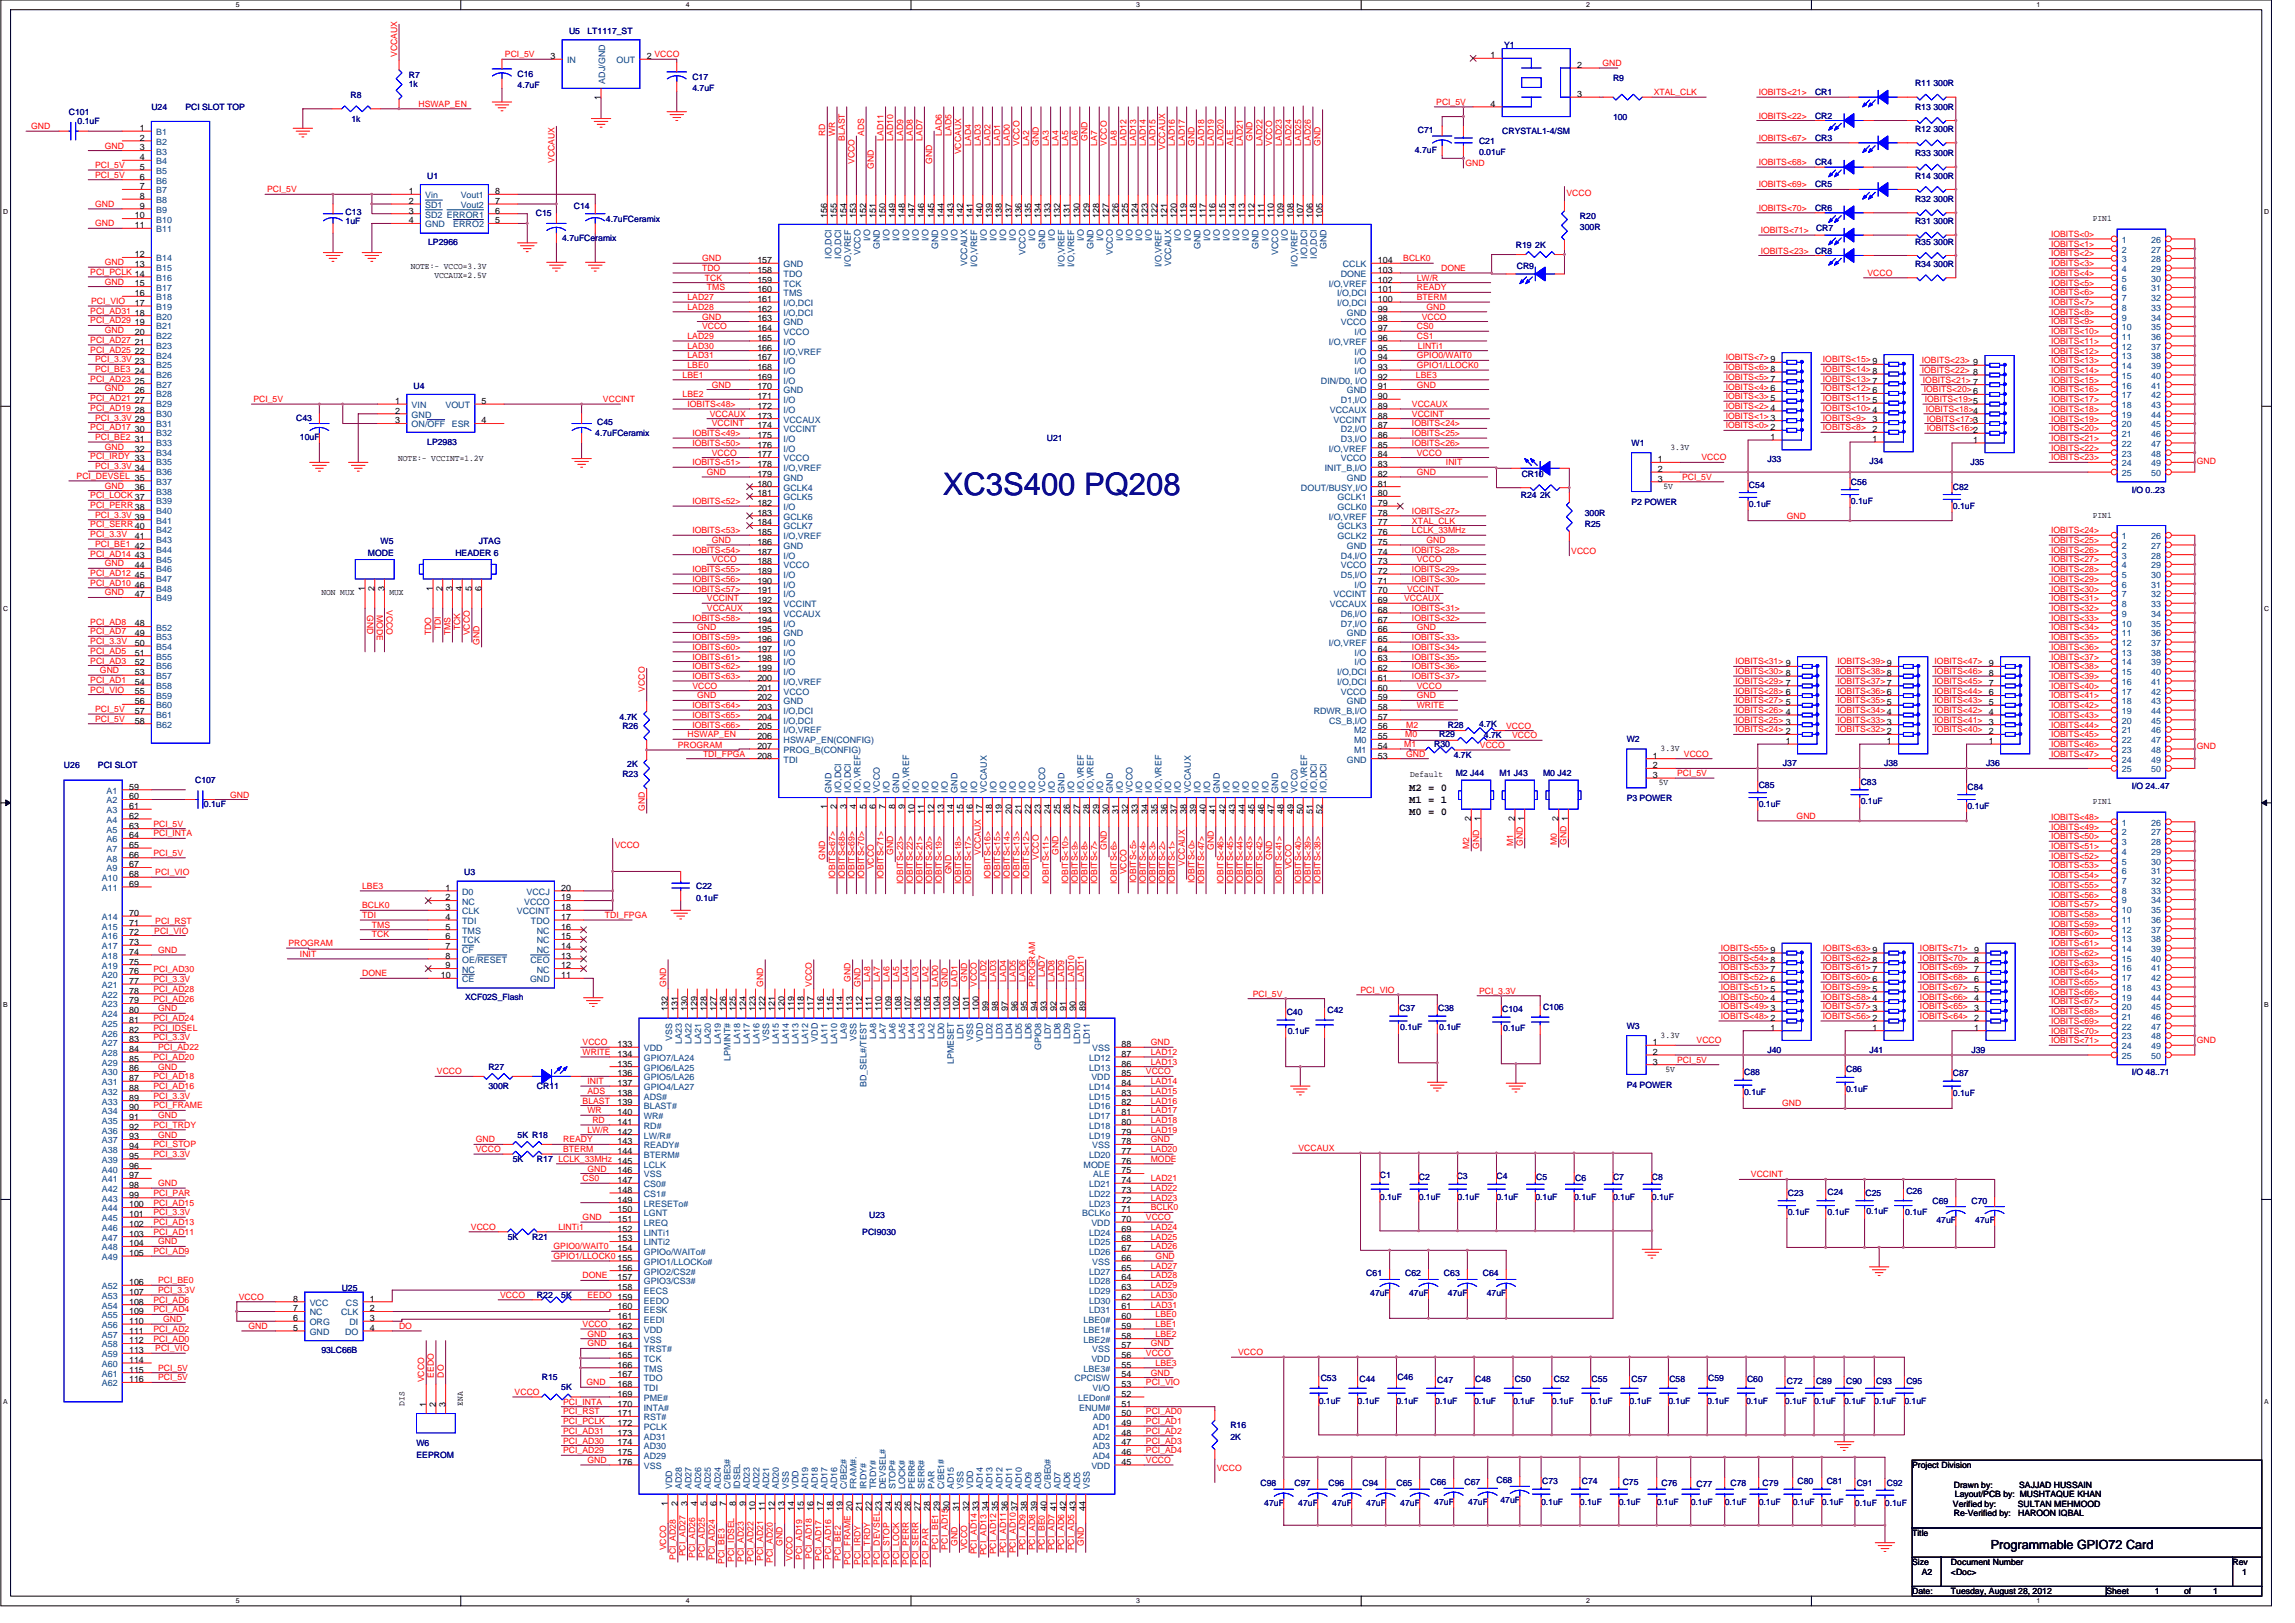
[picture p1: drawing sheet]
<svg xmlns="http://www.w3.org/2000/svg" width="420mm" height="297mm" viewBox="0 0 420 297" stroke-linecap="round" stroke-linejoin="round" font-family="sans-serif">
<defs><g id="words">
<text font-size="5.7" fill="#000080" x="172.6" y="90.7">XC3S400 PQ208</text>
<text font-size="2.3" x="364.5" y="283.5">Programmable GPIO72 Card</text>
<g font-size="1.9">
<text x="258" y="144.8">M2 = 0</text>
<text x="258" y="147">M1 = 1</text>
<text x="258" y="149.2">M0 = 0</text>
</g>
<g font-size="1.6" fill="#f00">
<text x="72.7" y="10.5" transform="rotate(-90 72.7 10.5)">VCCAUX</text>
<text x="92.4" y="10.5">PCI_5V</text>
<text x="293.4" y="12.1">GND</text>
<text x="302.8" y="17.4">XTAL_CLK</text>
<text x="322" y="17.4">IOBITS&lt;21&gt;</text>
<text x="5.7" y="23.6">GND</text>
<text x="76.6" y="19.6">HSWAP_EN</text>
<text x="262.9" y="19.2">PCI_5V</text>
<text x="322" y="21.7">IOBITS&lt;22&gt;</text>
<text x="19.2" y="27.2">GND</text>
<text x="101.5" y="29.9" transform="rotate(-90 101.5 29.9)">VCCAUX</text>
<text x="151.1" y="24.9" transform="rotate(-90 151.1 24.9)">RD</text>
<text x="152.9" y="24.9" transform="rotate(-90 152.9 24.9)">WR</text>
<text x="154.7" y="25.8" transform="rotate(-90 154.7 25.8)">BLAST</text>
<text x="158.2" y="24.9" transform="rotate(-90 158.2 24.9)">ADS</text>
<text x="161.8" y="25.8" transform="rotate(-90 161.8 25.8)">LAD11</text>
<text x="163.5" y="25.8" transform="rotate(-90 163.5 25.8)">LAD10</text>
<text x="165.3" y="25.8" transform="rotate(-90 165.3 25.8)">LAD9</text>
<text x="167.1" y="25.8" transform="rotate(-90 167.1 25.8)">LAD8</text>
<text x="168.9" y="25.8" transform="rotate(-90 168.9 25.8)">LAD7</text>
<text x="172.4" y="24.9" transform="rotate(-90 172.4 24.9)">LAD6</text>
<text x="174.2" y="24.9" transform="rotate(-90 174.2 24.9)">LAD5</text>
<text x="176" y="28.3" transform="rotate(-90 176 28.3)">VCCAUX</text>
<text x="177.8" y="26.7" transform="rotate(-90 177.8 26.7)">LAD4</text>
<text x="179.5" y="26.7" transform="rotate(-90 179.5 26.7)">LAD3</text>
<text x="181.3" y="26.7" transform="rotate(-90 181.3 26.7)">LAD2</text>
<text x="183.1" y="26.7" transform="rotate(-90 183.1 26.7)">LAD1</text>
<text x="184.9" y="26.7" transform="rotate(-90 184.9 26.7)">LAD0</text>
<text x="186.7" y="26.7" transform="rotate(-90 186.7 26.7)">VCCO</text>
<text x="188.4" y="26.7" transform="rotate(-90 188.4 26.7)">LA2</text>
<text x="190.2" y="26.7" transform="rotate(-90 190.2 26.7)">GND</text>
<text x="192" y="26.7" transform="rotate(-90 192 26.7)">LA3</text>
<text x="193.8" y="26.7" transform="rotate(-90 193.8 26.7)">LA4</text>
<text x="195.5" y="26.7" transform="rotate(-90 195.5 26.7)">LA5</text>
<text x="197.3" y="26.7" transform="rotate(-90 197.3 26.7)">LA6</text>
<text x="199.1" y="25.8" transform="rotate(-90 199.1 25.8)">GND</text>
<text x="200.9" y="26.7" transform="rotate(-90 200.9 26.7)">LA7</text>
<text x="202.7" y="26.7" transform="rotate(-90 202.7 26.7)">VCCO</text>
<text x="204.4" y="26.7" transform="rotate(-90 204.4 26.7)">LA8</text>
<text x="206.2" y="26.7" transform="rotate(-90 206.2 26.7)">LAD12</text>
<text x="208" y="26.7" transform="rotate(-90 208 26.7)">LAD13</text>
<text x="209.8" y="26.7" transform="rotate(-90 209.8 26.7)">LAD14</text>
<text x="211.5" y="26.7" transform="rotate(-90 211.5 26.7)">LAD15</text>
<text x="213.3" y="27.4" transform="rotate(-90 213.3 27.4)">VCCAUX</text>
<text x="215.1" y="26.7" transform="rotate(-90 215.1 26.7)">LAD16</text>
<text x="216.9" y="26.7" transform="rotate(-90 216.9 26.7)">LAD17</text>
<text x="218.7" y="26.7" transform="rotate(-90 218.7 26.7)">GND</text>
<text x="220.4" y="26.7" transform="rotate(-90 220.4 26.7)">LAD18</text>
<text x="222.2" y="26.7" transform="rotate(-90 222.2 26.7)">LAD19</text>
<text x="224" y="26.7" transform="rotate(-90 224 26.7)">LAD20</text>
<text x="225.8" y="26.7" transform="rotate(-90 225.8 26.7)">ALE</text>
<text x="227.6" y="26.7" transform="rotate(-90 227.6 26.7)">LAD21</text>
<text x="229.3" y="25.8" transform="rotate(-90 229.3 25.8)">GND</text>
<text x="231.1" y="26.7" transform="rotate(-90 231.1 26.7)">LAD22</text>
<text x="232.9" y="26.7" transform="rotate(-90 232.9 26.7)">VCCO</text>
<text x="234.7" y="26.7" transform="rotate(-90 234.7 26.7)">LAD23</text>
<text x="236.4" y="26.7" transform="rotate(-90 236.4 26.7)">LAD24</text>
<text x="238.2" y="26.7" transform="rotate(-90 238.2 26.7)">LAD25</text>
<text x="240" y="26.7" transform="rotate(-90 240 26.7)">LAD26</text>
<text x="241.8" y="26.7" transform="rotate(-90 241.8 26.7)">GND</text>
<text x="322" y="25.8">IOBITS&lt;67&gt;</text>
<text x="17.4" y="32.5">PCI_5V</text>
<text x="17.4" y="30.8">PCI_5V</text>
<text x="48.9" y="35.2">PCI_5V</text>
<text x="156.4" y="30" transform="rotate(-90 156.4 30)">VCCO</text>
<text x="160" y="30.9" transform="rotate(-90 160 30.9)">GND</text>
<text x="170.7" y="30" transform="rotate(-90 170.7 30)">GND</text>
<text x="268.3" y="30.4">GND</text>
<text x="286.8" y="35.9">VCCO</text>
<text x="322" y="34.3">IOBITS&lt;69&gt;</text>
<text x="322" y="30.2">IOBITS&lt;68&gt;</text>
<text x="17.4" y="37.9">GND</text>
<text x="17.4" y="41.4">GND</text>
<text x="322" y="38.6">IOBITS&lt;70&gt;</text>
<text x="128.5" y="47.8">GND</text>
<text x="256.9" y="47.8">BCLK0</text>
<text x="322.3" y="42.7">IOBITS&lt;71&gt;</text>
<text x="322.3" y="46.4">IOBITS&lt;23&gt;</text>
<text x="375.5" y="43.4">IOBITS&lt;0&gt;</text>
<text x="375.5" y="45.1">IOBITS&lt;1&gt;</text>
<text x="375.5" y="46.9">IOBITS&lt;2&gt;</text>
<text x="16.5" y="50.3">PCI_PCLK 14</text>
<text x="19.2" y="48.5">GND</text>
<text x="19.2" y="52.1">GND</text>
<text x="128.5" y="49.6">TDO</text>
<text x="129.1" y="51.4">TCK</text>
<text x="129.4" y="53.1">TMS</text>
<text x="259.4" y="53.1">READY</text>
<text x="259.4" y="51.4">LW/R</text>
<text x="263.8" y="49.6">DONE</text>
<text x="341.9" y="50.5">VCCO</text>
<text x="375.5" y="52.3">IOBITS&lt;5&gt;</text>
<text x="375.5" y="48.7">IOBITS&lt;3&gt;</text>
<text x="375.5" y="50.5">IOBITS&lt;4&gt;</text>
<text x="16.5" y="57.4">PCI_AD31</text>
<text x="16.5" y="59.2">PCI_AD29</text>
<text x="16.7" y="55.6">PCI_VIO</text>
<text x="125.9" y="54.9">LAD27</text>
<text x="125.9" y="56.7">LAD28</text>
<text x="128.5" y="58.5">GND</text>
<text x="259.4" y="54.9">BTERM</text>
<text x="260.3" y="58.5">VCCO</text>
<text x="261.2" y="56.7">GND</text>
<text x="375.5" y="54">IOBITS&lt;6&gt;</text>
<text x="375.5" y="55.8">IOBITS&lt;7&gt;</text>
<text x="375.5" y="57.6">IOBITS&lt;8&gt;</text>
<text x="375.5" y="59.4">IOBITS&lt;9&gt;</text>
<text x="16.5" y="62.8">PCI_AD27</text>
<text x="16.5" y="64.5">PCI_AD25</text>
<text x="19.2" y="61">GND</text>
<text x="125.9" y="62">LAD29</text>
<text x="125.9" y="63.8">LAD30</text>
<text x="125.9" y="65.6">LAD31</text>
<text x="128.5" y="60.3">VCCO</text>
<text x="259.4" y="65.6">GPIO0/WAIT0</text>
<text x="259.4" y="60.3">CS0</text>
<text x="259.4" y="62">CS1</text>
<text x="259.6" y="63.8">LINTi1</text>
<text x="315.9" y="66">IOBITS&lt;7&gt;9</text>
<text x="375.5" y="61.2">IOBITS&lt;10&gt;</text>
<text x="375.5" y="62.9">IOBITS&lt;11&gt;</text>
<text x="375.5" y="64.7">IOBITS&lt;12&gt;</text>
<text x="16.5" y="69.9">PCI_AD23</text>
<text x="17.4" y="66.3">PCI_3.3V 23</text>
<text x="17.4" y="68.1">PCI_BE3</text>
<text x="19.2" y="71.6">GND</text>
<text x="125" y="69.2">LBE1</text>
<text x="125.9" y="67.4">LBE0</text>
<text x="130.3" y="70.9">GND</text>
<text x="259.2" y="69.2">LBE3</text>
<text x="259.4" y="70.9">GND</text>
<text x="259.4" y="67.4">GPIO1/LLOCK0</text>
<text x="315.9" y="69.5">IOBITS&lt;5&gt;7</text>
<text x="315.9" y="67.7">IOBITS&lt;6&gt;8</text>
<text x="315.9" y="71.3">IOBITS&lt;4&gt;6</text>
<text x="333.7" y="66.3">IOBITS&lt;15&gt;9</text>
<text x="333.7" y="71.6">IOBITS&lt;12&gt;6</text>
<text x="333.7" y="69.9">IOBITS&lt;13&gt;7</text>
<text x="333.7" y="68.1">IOBITS&lt;14&gt;8</text>
<text x="351.8" y="68.3">IOBITS&lt;22&gt; 8</text>
<text x="351.8" y="66.5">IOBITS&lt;23&gt; 9</text>
<text x="352" y="70">IOBITS&lt;21&gt; 7</text>
<text x="352.2" y="71.8">IOBITS&lt;20&gt;6</text>
<text x="375.5" y="66.5">IOBITS&lt;13&gt;</text>
<text x="375.5" y="68.3">IOBITS&lt;14&gt;</text>
<text x="375.5" y="70">IOBITS&lt;15&gt;</text>
<text x="375.5" y="71.8">IOBITS&lt;16&gt;</text>
<text x="16.5" y="75.2">PCI_AD19</text>
<text x="16.5" y="73.4">PCI_AD21</text>
<text x="17.4" y="77">PCI_3.3V 29</text>
<text x="46.4" y="73.6">PCI_5V</text>
<text x="110.4" y="73.6">VCCINT</text>
<text x="125" y="72.7">LBE2</text>
<text x="125.9" y="74.5">IOBITS&lt;48&gt;</text>
<text x="130" y="76.3">VCCAUX</text>
<text x="258.5" y="74.5">VCCAUX</text>
<text x="258.5" y="76.3">VCCINT</text>
<text x="315.9" y="76.6">IOBITS&lt;1&gt;3</text>
<text x="315.9" y="74.8">IOBITS&lt;2&gt;4</text>
<text x="315.9" y="73.1">IOBITS&lt;3&gt;5</text>
<text x="333.7" y="73.4">IOBITS&lt;11&gt;5</text>
<text x="333.7" y="77">IOBITS&lt;9&gt;</text>
<text x="333.7" y="75.2">IOBITS&lt;10&gt;4</text>
<text x="352.4" y="73.6">IOBITS&lt;19&gt;5</text>
<text x="352.6" y="75.4">IOBITS&lt;18&gt;4</text>
<text x="352.7" y="77.2">IOBITS&lt;17&gt;3</text>
<text x="375.5" y="73.6">IOBITS&lt;17&gt;</text>
<text x="375.5" y="75.4">IOBITS&lt;18&gt;</text>
<text x="375.5" y="77.2">IOBITS&lt;19&gt;</text>
<text x="16.5" y="78.8">PCI_AD17</text>
<text x="17.4" y="80.5">PCI_BE2</text>
<text x="19.2" y="82.3">GND</text>
<text x="126.8" y="79.8">IOBITS&lt;49&gt;</text>
<text x="126.8" y="81.6">IOBITS&lt;50&gt;</text>
<text x="130.3" y="78">VCCINT</text>
<text x="130.3" y="83.4">VCCO</text>
<text x="258.5" y="78">IOBITS&lt;24&gt;</text>
<text x="258.5" y="79.8">IOBITS&lt;25&gt;</text>
<text x="258.5" y="81.6">IOBITS&lt;26&gt;</text>
<text x="259.4" y="83.4">VCCO</text>
<text x="315.9" y="78.4">IOBITS&lt;0&gt;2</text>
<text x="333.7" y="78.8">IOBITS&lt;8&gt;</text>
<text x="352.7" y="78.9">IOBITS&lt;16&gt;2</text>
<text x="375.5" y="78.9">IOBITS&lt;20&gt;</text>
<text x="375.5" y="80.7">IOBITS&lt;21&gt;</text>
<text x="375.5" y="82.5">IOBITS&lt;22&gt;</text>
<text x="14" y="87.7">PCI_DEVSEL 35</text>
<text x="16.5" y="84.1">PCI_IRDY 33</text>
<text x="17.4" y="85.9">PCI_3.3V 34</text>
<text x="19.2" y="89.4">GND</text>
<text x="126.8" y="85.2">IOBITS&lt;51&gt;</text>
<text x="129.4" y="86.9">GND</text>
<text x="259.4" y="86.9">GND</text>
<text x="264.7" y="85.2">INIT</text>
<text x="307.9" y="87.8">PCI_5V</text>
<text x="311.5" y="84.3">VCCO</text>
<text x="375.5" y="84.3">IOBITS&lt;23&gt;</text>
<text x="402.2" y="85">GND</text>
<text x="16.5" y="91.2">PCI_LOCK 37</text>
<text x="16.5" y="93">PCI_PERR38</text>
<text x="17.4" y="94.8">PCI_3.3V 39</text>
<text x="126.8" y="92.3">IOBITS&lt;52&gt;</text>
<text x="258.5" y="94">IOBITS&lt;27&gt;</text>
<text x="258.5" y="95.8">XTAL_CLK</text>
<text x="327.1" y="94.9">GND</text>
<text x="16.5" y="96.5">PCI_SERR40</text>
<text x="16.5" y="98.3">PCI_3.3V</text>
<text x="16.5" y="101.9">PCI_AD14</text>
<text x="17.4" y="100.1">PCI_BE1</text>
<text x="126.8" y="101.2">IOBITS&lt;54&gt;</text>
<text x="126.8" y="97.6">IOBITS&lt;53&gt;</text>
<text x="130.3" y="99.4">GND</text>
<text x="258.5" y="101.2">IOBITS&lt;28&gt;</text>
<text x="258.5" y="97.6">LCLK_33MHz</text>
<text x="261.2" y="99.4">GND</text>
<text x="287.7" y="101.3">VCCO</text>
<text x="375.5" y="97.6">IOBITS&lt;24&gt;</text>
<text x="375.5" y="99.4">IOBITS&lt;25&gt;</text>
<text x="375.5" y="101.2">IOBITS&lt;26&gt;</text>
<text x="16.5" y="105.4">PCI_AD12</text>
<text x="16.5" y="107.2">PCI_AD10</text>
<text x="19.2" y="103.7">GND</text>
<text x="126.8" y="104.7">IOBITS&lt;55&gt;</text>
<text x="126.8" y="106.5">IOBITS&lt;56&gt;</text>
<text x="130.3" y="102.9">VCCO</text>
<text x="258.5" y="106.5">IOBITS&lt;30&gt;</text>
<text x="258.5" y="104.7">IOBITS&lt;29&gt;</text>
<text x="259.4" y="102.9">VCCO</text>
<text x="375.5" y="102.9">IOBITS&lt;27&gt;</text>
<text x="375.5" y="104.7">IOBITS&lt;28&gt;</text>
<text x="375.5" y="106.5">IOBITS&lt;29&gt;</text>
<text x="19.2" y="109">GND</text>
<text x="67.2" y="112.5" transform="rotate(90 67.2 112.5)">GND</text>
<text x="69" y="112.5" transform="rotate(90 69 112.5)">MODE</text>
<text x="70.7" y="111.7" transform="rotate(90 70.7 111.7)">VCCO</text>
<text x="126.8" y="113.6">IOBITS&lt;58&gt;</text>
<text x="126.8" y="108.3">IOBITS&lt;57&gt;</text>
<text x="129.4" y="110">VCCINT</text>
<text x="129.4" y="111.8">VCCAUX</text>
<text x="257.1" y="110">VCCAUX</text>
<text x="257.6" y="108.3">VCCINT</text>
<text x="258.5" y="111.8">IOBITS&lt;31&gt;</text>
<text x="258.5" y="113.6">IOBITS&lt;32&gt;</text>
<text x="375.5" y="108.3">IOBITS&lt;30&gt;</text>
<text x="375.5" y="110">IOBITS&lt;31&gt;</text>
<text x="375.5" y="111.8">IOBITS&lt;32&gt;</text>
<text x="375.5" y="113.6">IOBITS&lt;33&gt;</text>
<text x="16.5" y="114.3">PCI_AD8</text>
<text x="16.5" y="116.1">PCI_AD7</text>
<text x="16.5" y="117.9">PCI_3.3V</text>
<text x="16.5" y="119.7">PCI_AD5</text>
<text x="78.9" y="116.3" transform="rotate(-90 78.9 116.3)">TDO</text>
<text x="80.7" y="115.4" transform="rotate(-90 80.7 115.4)">TDI</text>
<text x="82.5" y="116.3" transform="rotate(-90 82.5 116.3)">TMS</text>
<text x="84.3" y="115.4" transform="rotate(-90 84.3 115.4)">TCK</text>
<text x="86" y="116.3" transform="rotate(-90 86 116.3)">VCCO</text>
<text x="87.8" y="118" transform="rotate(-90 87.8 118)">GND</text>
<text x="126.8" y="117.2">IOBITS&lt;59&gt;</text>
<text x="126.8" y="118.9">IOBITS&lt;60&gt;</text>
<text x="127.6" y="115.4">GND</text>
<text x="258.5" y="117.2">IOBITS&lt;33&gt;</text>
<text x="258.5" y="118.9">IOBITS&lt;34&gt;</text>
<text x="259.4" y="115.4">GND</text>
<text x="375.5" y="115.4">IOBITS&lt;34&gt;</text>
<text x="375.5" y="117.2">IOBITS&lt;35&gt;</text>
<text x="375.5" y="118.9">IOBITS&lt;36&gt;</text>
<text x="16.5" y="125">PCI_AD1</text>
<text x="16.5" y="121.4">PCI_AD3</text>
<text x="18.3" y="123.2">GND</text>
<text x="126.8" y="122.5">IOBITS&lt;62&gt;</text>
<text x="126.8" y="124.3">IOBITS&lt;63&gt;</text>
<text x="126.8" y="120.7">IOBITS&lt;61&gt;</text>
<text x="258.5" y="122.5">IOBITS&lt;36&gt;</text>
<text x="258.5" y="120.7">IOBITS&lt;35&gt;</text>
<text x="258.5" y="124.3">IOBITS&lt;37&gt;</text>
<text x="317.7" y="125.2">IOBITS&lt;29&gt; 7</text>
<text x="317.7" y="123.4">IOBITS&lt;30&gt; 8</text>
<text x="317.7" y="121.6">IOBITS&lt;31&gt; 9</text>
<text x="336.4" y="125.2">IOBITS&lt;37&gt;7</text>
<text x="336.4" y="123.4">IOBITS&lt;38&gt;8</text>
<text x="336.4" y="121.6">IOBITS&lt;39&gt;9</text>
<text x="354.2" y="125.2">IOBITS&lt;45&gt;</text>
<text x="354.2" y="123.4">IOBITS&lt;46&gt;</text>
<text x="354.2" y="121.6">IOBITS&lt;47&gt;</text>
<text x="375.5" y="120.7">IOBITS&lt;37&gt;</text>
<text x="375.5" y="122.5">IOBITS&lt;38&gt;</text>
<text x="375.5" y="124.3">IOBITS&lt;39&gt;</text>
<text x="16.5" y="126.8">PCI_VIO</text>
<text x="17.4" y="130.3">PCI_5V</text>
<text x="118" y="126.6" transform="rotate(-90 118 126.6)">VCCO</text>
<text x="126.8" y="126">VCCO</text>
<text x="126.8" y="129.6">IOBITS&lt;64&gt;</text>
<text x="126.8" y="131.4">IOBITS&lt;65&gt;</text>
<text x="127.6" y="127.8">GND</text>
<text x="259.4" y="127.8">GND</text>
<text x="259.4" y="129.6">WRITE</text>
<text x="259.4" y="126">VCCO</text>
<text x="317.7" y="130.5">IOBITS&lt;26&gt; 4</text>
<text x="317.7" y="128.7">IOBITS&lt;27&gt; 5</text>
<text x="317.7" y="126.9">IOBITS&lt;28&gt; 6</text>
<text x="336.4" y="130.5">IOBITS&lt;34&gt;4</text>
<text x="336.4" y="128.7">IOBITS&lt;35&gt;5</text>
<text x="336.4" y="126.9">IOBITS&lt;36&gt;6</text>
<text x="354.2" y="130.5">IOBITS&lt;42&gt;</text>
<text x="354.2" y="128.7">IOBITS&lt;43&gt;</text>
<text x="354.2" y="126.9">IOBITS&lt;44&gt;</text>
<text x="375.5" y="126">IOBITS&lt;40&gt;</text>
<text x="375.5" y="127.8">IOBITS&lt;41&gt;</text>
<text x="375.5" y="129.6">IOBITS&lt;42&gt;</text>
<text x="375.5" y="131.4">IOBITS&lt;43&gt;</text>
<text x="17.4" y="132.1">PCI_5V</text>
<text x="124.1" y="136.9">PROGRAM</text>
<text x="125.9" y="134.9">HSWAP_EN</text>
<text x="126.8" y="133.2">IOBITS&lt;66&gt;</text>
<text x="257.1" y="136.7">M1</text>
<text x="257.3" y="134.9">M0</text>
<text x="257.4" y="133.2">M2</text>
<text x="270.9" y="136.9">VCCO</text>
<text x="275.7" y="133.3">VCCO</text>
<text x="276.8" y="135.1">VCCO</text>
<text x="317.7" y="134">IOBITS&lt;24&gt; 2</text>
<text x="317.7" y="132.3">IOBITS&lt;25&gt; 3</text>
<text x="336.4" y="134">IOBITS&lt;32&gt;2</text>
<text x="336.4" y="132.3">IOBITS&lt;33&gt;3</text>
<text x="354.2" y="132.3">IOBITS&lt;41&gt;</text>
<text x="354.2" y="134">IOBITS&lt;40&gt;</text>
<text x="375.5" y="133.2">IOBITS&lt;44&gt;</text>
<text x="375.5" y="134.9">IOBITS&lt;45&gt;</text>
<text x="375.5" y="136.7">IOBITS&lt;46&gt;</text>
<text x="402.2" y="137.1">GND</text>
<text x="128.7" y="138.5">TDI_FPGA</text>
<text x="257.4" y="138.5">GND</text>
<text x="307.1" y="142">PCI_5V</text>
<text x="308.3" y="138.5">VCCO</text>
<text x="375.5" y="138.5">IOBITS&lt;47&gt;</text>
<text x="42.1" y="146">GND</text>
<text x="118" y="148.5" transform="rotate(-90 118 148.5)">GND</text>
<text x="328.9" y="149.9">GND</text>
<text x="28.1" y="153.1">PCI_INTA</text>
<text x="28.1" y="151.3">PCI_5V</text>
<text x="112.5" y="155.2">VCCO</text>
<text x="202.7" y="155.6" transform="rotate(-90 202.7 155.6)">GND</text>
<text x="222.2" y="155.6" transform="rotate(-90 222.2 155.6)">GND</text>
<text x="269" y="155.4" transform="rotate(-90 269 155.4)">M2</text>
<text x="270.8" y="155.4" transform="rotate(-90 270.8 155.4)">GND</text>
<text x="277" y="154.9" transform="rotate(-90 277 154.9)">M1</text>
<text x="278.8" y="154.9" transform="rotate(-90 278.8 154.9)">GND 1</text>
<text x="285" y="154.7" transform="rotate(-90 285 154.7)">M0</text>
<text x="286.8" y="154.7" transform="rotate(-90 286.8 154.7)">GND 1</text>
<text x="375.5" y="150.1">IOBITS&lt;48&gt;</text>
<text x="375.5" y="151.8">IOBITS&lt;49&gt;</text>
<text x="375.5" y="153.6">IOBITS&lt;50&gt;</text>
<text x="375.5" y="155.4">IOBITS&lt;51&gt;</text>
<text x="28.1" y="156.6">PCI_5V</text>
<text x="28.4" y="160.2">PCI_VIO</text>
<text x="151.1" y="157.4" transform="rotate(-90 151.1 157.4)">GND</text>
<text x="152.9" y="160.9" transform="rotate(-90 152.9 160.9)">IOBITS&lt;67&gt;</text>
<text x="154.7" y="160.9" transform="rotate(-90 154.7 160.9)">IOBITS&lt;68&gt;</text>
<text x="156.4" y="160.9" transform="rotate(-90 156.4 160.9)">IOBITS&lt;69&gt;</text>
<text x="158.2" y="160.9" transform="rotate(-90 158.2 160.9)">IOBITS&lt;70&gt;</text>
<text x="160" y="159.1" transform="rotate(-90 160 159.1)">VCCO</text>
<text x="161.8" y="160.9" transform="rotate(-90 161.8 160.9)">IOBITS&lt;71&gt;</text>
<text x="163.5" y="156.5" transform="rotate(-90 163.5 156.5)">GND</text>
<text x="165.3" y="161.8" transform="rotate(-90 165.3 161.8)">IOBITS&lt;23&gt;</text>
<text x="167.1" y="161.8" transform="rotate(-90 167.1 161.8)">IOBITS&lt;22&gt;</text>
<text x="168.9" y="161.8" transform="rotate(-90 168.9 161.8)">IOBITS&lt;21&gt;</text>
<text x="170.7" y="161.8" transform="rotate(-90 170.7 161.8)">IOBITS&lt;20&gt;</text>
<text x="172.4" y="161.8" transform="rotate(-90 172.4 161.8)">IOBITS&lt;19&gt;</text>
<text x="174.2" y="160" transform="rotate(-90 174.2 160)">GND</text>
<text x="176" y="161.8" transform="rotate(-90 176 161.8)">IOBITS&lt;18&gt;</text>
<text x="177.8" y="161.8" transform="rotate(-90 177.8 161.8)">IOBITS&lt;17&gt;</text>
<text x="179.5" y="156.5" transform="rotate(-90 179.5 156.5)">VCCAUX 17</text>
<text x="181.3" y="160.9" transform="rotate(-90 181.3 160.9)">IOBITS&lt;16&gt;</text>
<text x="183.1" y="160.9" transform="rotate(-90 183.1 160.9)">IOBITS&lt;15&gt;</text>
<text x="184.9" y="160.9" transform="rotate(-90 184.9 160.9)">IOBITS&lt;14&gt;</text>
<text x="186.7" y="160.9" transform="rotate(-90 186.7 160.9)">IOBITS&lt;13&gt;</text>
<text x="188.4" y="160.9" transform="rotate(-90 188.4 160.9)">IOBITS&lt;12&gt;</text>
<text x="190.2" y="157.4" transform="rotate(-90 190.2 157.4)">VCCO</text>
<text x="192" y="161.8" transform="rotate(-90 192 161.8)">IOBITS&lt;11&gt;</text>
<text x="193.8" y="156.5" transform="rotate(-90 193.8 156.5)">GND</text>
<text x="195.5" y="161.8" transform="rotate(-90 195.5 161.8)">IOBITS&lt;10&gt;</text>
<text x="197.3" y="161.8" transform="rotate(-90 197.3 161.8)">IOBITS&lt;9&gt;</text>
<text x="199.1" y="161.8" transform="rotate(-90 199.1 161.8)">IOBITS&lt;8&gt;</text>
<text x="200.9" y="161.8" transform="rotate(-90 200.9 161.8)">IOBITS&lt;7&gt;</text>
<text x="204.4" y="161.8" transform="rotate(-90 204.4 161.8)">IOBITS&lt;6&gt;</text>
<text x="206.2" y="160" transform="rotate(-90 206.2 160)">VCCO</text>
<text x="208" y="161.6" transform="rotate(-90 208 161.6)">IOBITS&lt;5&gt;</text>
<text x="209.8" y="161.8" transform="rotate(-90 209.8 161.8)">IOBITS&lt;4&gt;</text>
<text x="211.5" y="161.8" transform="rotate(-90 211.5 161.8)">IOBITS&lt;3&gt;</text>
<text x="213.3" y="161.8" transform="rotate(-90 213.3 161.8)">IOBITS&lt;2&gt;</text>
<text x="215.1" y="161.8" transform="rotate(-90 215.1 161.8)">IOBITS&lt;1&gt;</text>
<text x="216.9" y="158.4" transform="rotate(-90 216.9 158.4)">VCCAUX</text>
<text x="218.7" y="161.6" transform="rotate(-90 218.7 161.6)">IOBITS&lt;0&gt;</text>
<text x="220.4" y="161.8" transform="rotate(-90 220.4 161.8)">IOBITS&lt;47&gt;</text>
<text x="224" y="161.8" transform="rotate(-90 224 161.8)">IOBITS&lt;46&gt;</text>
<text x="225.8" y="161.8" transform="rotate(-90 225.8 161.8)">IOBITS&lt;45&gt;</text>
<text x="227.6" y="161.8" transform="rotate(-90 227.6 161.8)">IOBITS&lt;44&gt;</text>
<text x="229.3" y="161.8" transform="rotate(-90 229.3 161.8)">IOBITS&lt;43&gt;</text>
<text x="231.1" y="161.8" transform="rotate(-90 231.1 161.8)">IOBITS&lt;42&gt;</text>
<text x="232.9" y="157.4" transform="rotate(-90 232.9 157.4)">GND</text>
<text x="234.7" y="161.8" transform="rotate(-90 234.7 161.8)">IOBITS&lt;41&gt;</text>
<text x="236.4" y="159.1" transform="rotate(-90 236.4 159.1)">VCCO</text>
<text x="238.2" y="161.8" transform="rotate(-90 238.2 161.8)">IOBITS&lt;40&gt;</text>
<text x="240" y="161.8" transform="rotate(-90 240 161.8)">IOBITS&lt;39&gt;</text>
<text x="241.8" y="161.8" transform="rotate(-90 241.8 161.8)">IOBITS&lt;38&gt;</text>
<text x="375.5" y="157.2">IOBITS&lt;52&gt;</text>
<text x="375.5" y="158.9">IOBITS&lt;53&gt;</text>
<text x="375.5" y="160.7">IOBITS&lt;54&gt;</text>
<text x="66.3" y="162.7">LBE3</text>
<text x="66.3" y="166.2">BCLK0</text>
<text x="375.5" y="162.5">IOBITS&lt;55&gt;</text>
<text x="375.5" y="164.3">IOBITS&lt;56&gt;</text>
<text x="375.5" y="166.1">IOBITS&lt;57&gt;</text>
<text x="375.5" y="167.8">IOBITS&lt;58&gt;</text>
<text x="28.2" y="170.9">PCI_VIO</text>
<text x="28.4" y="169.1">PCI_RST</text>
<text x="52.8" y="173.2">PROGRAM</text>
<text x="66.3" y="168">TDI</text>
<text x="68.1" y="169.8">TMS</text>
<text x="68.1" y="171.6">TCK</text>
<text x="110.8" y="168">TDI_FPGA</text>
<text x="375.5" y="169.6">IOBITS&lt;59&gt;</text>
<text x="375.5" y="171.4">IOBITS&lt;60&gt;</text>
<text x="375.5" y="173.2">IOBITS&lt;61&gt;</text>
<text x="28.1" y="179.7">PCI_3.3V</text>
<text x="28.1" y="178">PCI_AD30</text>
<text x="29" y="174.4">GND</text>
<text x="54.9" y="175.1">INIT</text>
<text x="66.3" y="178.7">DONE</text>
<text x="155.7" y="179.7" transform="rotate(-90 155.7 179.7)">GND</text>
<text x="159.3" y="179.7" transform="rotate(-90 159.3 179.7)">LA8</text>
<text x="161.1" y="179.7" transform="rotate(-90 161.1 179.7)">LA7</text>
<text x="162.8" y="179.7" transform="rotate(-90 162.8 179.7)">LA6</text>
<text x="164.6" y="179.7" transform="rotate(-90 164.6 179.7)">LA5</text>
<text x="166.4" y="179.7" transform="rotate(-90 166.4 179.7)">LA4</text>
<text x="168.2" y="179.7" transform="rotate(-90 168.2 179.7)">LA3</text>
<text x="170" y="179.7" transform="rotate(-90 170 179.7)">LA2</text>
<text x="177.1" y="179.7" transform="rotate(-90 177.1 179.7)">GND</text>
<text x="180.6" y="179.7" transform="rotate(-90 180.6 179.7)">LAD2</text>
<text x="182.4" y="179.7" transform="rotate(-90 182.4 179.7)">LAD3</text>
<text x="184.2" y="179.7" transform="rotate(-90 184.2 179.7)">LAD4</text>
<text x="186" y="179.7" transform="rotate(-90 186 179.7)">LAD5</text>
<text x="187.7" y="179.7" transform="rotate(-90 187.7 179.7)">LAD6</text>
<text x="191.3" y="178.9" transform="rotate(-90 191.3 178.9)">LAD7</text>
<text x="193.1" y="179.7" transform="rotate(-90 193.1 179.7)">LAD8</text>
<text x="194.8" y="179.7" transform="rotate(-90 194.8 179.7)">LAD9</text>
<text x="196.6" y="179.7" transform="rotate(-90 196.6 179.7)">LAD10</text>
<text x="198.4" y="179.7" transform="rotate(-90 198.4 179.7)">LAD11</text>
<text x="315.1" y="177.6">IOBITS&lt;53&gt;7</text>
<text x="315.1" y="175.8">IOBITS&lt;54&gt;8</text>
<text x="315.1" y="174.1">IOBITS&lt;55&gt;9</text>
<text x="315.1" y="179.4">IOBITS&lt;52&gt;6</text>
<text x="333.7" y="179.4">IOBITS&lt;60&gt;6</text>
<text x="333.7" y="177.6">IOBITS&lt;61&gt;7</text>
<text x="333.7" y="175.8">IOBITS&lt;62&gt;8</text>
<text x="333.7" y="174.1">IOBITS&lt;63&gt;9</text>
<text x="351.5" y="179.4">IOBITS&lt;68&gt;</text>
<text x="351.5" y="177.6">IOBITS&lt;69&gt;</text>
<text x="351.5" y="175.8">IOBITS&lt;70&gt;</text>
<text x="351.5" y="174.1">IOBITS&lt;71&gt;</text>
<text x="375.5" y="174.9">IOBITS&lt;62&gt;</text>
<text x="375.5" y="176.7">IOBITS&lt;63&gt;</text>
<text x="375.5" y="178.5">IOBITS&lt;64&gt;</text>
<text x="28.1" y="181.5">PCI_AD28</text>
<text x="28.1" y="183.3">PCI_AD26</text>
<text x="29" y="185.1">GND</text>
<text x="122" y="180.6" transform="rotate(-90 122 180.6)">GND</text>
<text x="139.7" y="180.6" transform="rotate(-90 139.7 180.6)">GND</text>
<text x="148.6" y="180.6" transform="rotate(-90 148.6 180.6)">VCCO</text>
<text x="157.5" y="180.6" transform="rotate(-90 157.5 180.6)">GND</text>
<text x="171.7" y="180.6" transform="rotate(-90 171.7 180.6)">LAD0</text>
<text x="173.5" y="180.6" transform="rotate(-90 173.5 180.6)">GND</text>
<text x="175.3" y="180.6" transform="rotate(-90 175.3 180.6)">LAD1</text>
<text x="178.8" y="180.6" transform="rotate(-90 178.8 180.6)">VCCO</text>
<text x="189.5" y="180.6" transform="rotate(-90 189.5 180.6)">PROGRAM</text>
<text x="229.4" y="182.4">PCI_5V</text>
<text x="249.1" y="181.7">PCI_VIO</text>
<text x="270.8" y="181.9">PCI_3.3V</text>
<text x="315.1" y="184.7">IOBITS&lt;49&gt;3</text>
<text x="315.1" y="182.9">IOBITS&lt;50&gt;4</text>
<text x="315.1" y="181.2">IOBITS&lt;51&gt;5</text>
<text x="333.7" y="184.7">IOBITS&lt;57&gt;3</text>
<text x="333.7" y="182.9">IOBITS&lt;58&gt;4</text>
<text x="333.7" y="181.2">IOBITS&lt;59&gt;5</text>
<text x="351.5" y="184.7">IOBITS&lt;65&gt;</text>
<text x="351.5" y="182.9">IOBITS&lt;66&gt;</text>
<text x="351.5" y="181.2">IOBITS&lt;67&gt;</text>
<text x="375.5" y="180.3">IOBITS&lt;65&gt;</text>
<text x="375.5" y="182.1">IOBITS&lt;66&gt;</text>
<text x="375.5" y="183.8">IOBITS&lt;67&gt;</text>
<text x="375.5" y="185.6">IOBITS&lt;68&gt;</text>
<text x="28.1" y="190.4">PCI_3.3V</text>
<text x="28.1" y="186.9">PCI_AD24</text>
<text x="28.1" y="188.6">PCI_IDSEL</text>
<text x="106.7" y="191.3">VCCO</text>
<text x="210.7" y="191.3">GND</text>
<text x="310.6" y="190.9">VCCO</text>
<text x="315.1" y="186.5">IOBITS&lt;48&gt;2</text>
<text x="333.7" y="186.5">IOBITS&lt;56&gt;2</text>
<text x="351.5" y="186.5">IOBITS&lt;64&gt;</text>
<text x="375.5" y="187.4">IOBITS&lt;69&gt;</text>
<text x="375.5" y="189.2">IOBITS&lt;70&gt;</text>
<text x="375.5" y="190.9">IOBITS&lt;71&gt;</text>
<text x="402.2" y="190.9">GND</text>
<text x="28.1" y="194">PCI_AD20</text>
<text x="28.1" y="197.5">PCI_AD18</text>
<text x="29" y="192.2">PCI_AD22</text>
<text x="29" y="195.7">GND</text>
<text x="80" y="196.6">VCCO</text>
<text x="106.7" y="193.1">WRITE</text>
<text x="209.8" y="196.6">VCCO</text>
<text x="210.7" y="193.1">LAD12</text>
<text x="210.7" y="194.9">LAD13</text>
<text x="307.1" y="194.5">PCI_5V</text>
<text x="28.1" y="201.1">PCI_3.3V</text>
<text x="28.1" y="202.9">PCI_FRAME</text>
<text x="28.1" y="199.3">PCI_AD16</text>
<text x="106.7" y="202">BLAST</text>
<text x="107.6" y="198.4">INIT</text>
<text x="107.6" y="200.2">ADS</text>
<text x="107.6" y="203.8">WR</text>
<text x="210.7" y="198.4">LAD14</text>
<text x="210.7" y="200.2">LAD15</text>
<text x="210.7" y="202">LAD16</text>
<text x="210.7" y="203.8">LAD17</text>
<text x="326.3" y="202.5">GND</text>
<text x="28.1" y="206.4">PCI_TRDY</text>
<text x="28.1" y="210">PCI_STOP</text>
<text x="29" y="204.6">GND</text>
<text x="29" y="208.2">GND</text>
<text x="87.1" y="209.1">GND</text>
<text x="103.1" y="209.1">READY</text>
<text x="107.6" y="207.3">LW/R</text>
<text x="108.4" y="205.5">RD</text>
<text x="210.7" y="205.5">LAD18</text>
<text x="210.7" y="207.3">LAD19</text>
<text x="210.7" y="209.1">GND</text>
<text x="28.1" y="211.8">PCI_3.3V</text>
<text x="87.1" y="210.9">VCCO</text>
<text x="103.1" y="210.9">BTERM</text>
<text x="107.6" y="214.4">GND</text>
<text x="210.7" y="210.9">LAD20</text>
<text x="210.7" y="212.6">MODE</text>
<text x="237.7" y="210.7">VCCAUX</text>
<text x="320.6" y="215.5">VCCINT</text>
<text x="28.1" y="220.6">PCI_AD15</text>
<text x="28.1" y="218.9">PCI_PAR</text>
<text x="29" y="217.1">GND</text>
<text x="106.7" y="216.2">CS0</text>
<text x="210.7" y="216.2">LAD21</text>
<text x="210.7" y="218">LAD22</text>
<text x="210.7" y="219.8">LAD23</text>
<text x="210.7" y="221.5">BCLK0</text>
<text x="28.1" y="222.4">PCI_3.3V</text>
<text x="28.1" y="224.2">PCI_AD13</text>
<text x="28.1" y="226">PCI_AD11</text>
<text x="29" y="227.8">GND</text>
<text x="86.2" y="225.1">VCCO</text>
<text x="102.2" y="225.1">LINTi1</text>
<text x="106.7" y="223.3">GND</text>
<text x="209.8" y="223.3">VCCO</text>
<text x="210.7" y="225.1">LAD24</text>
<text x="210.7" y="226.9">LAD25</text>
<text x="28.1" y="229.5">PCI_AD9</text>
<text x="101.3" y="228.6">GPIO0/WAIT0</text>
<text x="101.3" y="230.4">GPIO1/LLOCK0</text>
<text x="106.7" y="234">DONE</text>
<text x="210.7" y="228.6">LAD26</text>
<text x="210.7" y="232.2">LAD27</text>
<text x="210.7" y="234">LAD28</text>
<text x="211.6" y="230.4">GND</text>
<text x="28.1" y="238.4">PCI_AD6</text>
<text x="29" y="234.9">PCI_BE0</text>
<text x="29" y="236.6">PCI_3.3V</text>
<text x="43.7" y="237.9">VCCO</text>
<text x="91.6" y="237.5">VCCO</text>
<text x="107.6" y="237.5">EEDO 159</text>
<text x="210.7" y="235.8">LAD29</text>
<text x="210.7" y="237.5">LAD30</text>
<text x="210.7" y="239.3">LAD31</text>
<text x="28.1" y="243.8">PCI_AD2</text>
<text x="28.1" y="245.5">PCI_AD0</text>
<text x="28.1" y="240.2">PCI_AD4</text>
<text x="29.9" y="242">GND</text>
<text x="45.5" y="243.2">GND</text>
<text x="73.1" y="243.2">DO</text>
<text x="106.7" y="242.9">VCCO</text>
<text x="107.6" y="244.6">GND</text>
<text x="211.6" y="241.1">LBE0</text>
<text x="211.6" y="242.9">LBE1</text>
<text x="211.6" y="244.6">LBE2</text>
<text x="28.4" y="247.3">PCI_VIO</text>
<text x="29" y="250.9">PCI_5V</text>
<text x="107.6" y="246.4">GND</text>
<text x="209.8" y="248.2">VCCO</text>
<text x="210.7" y="246.4">GND</text>
<text x="210.7" y="251.8">GND</text>
<text x="211.6" y="250">LBE3</text>
<text x="226.7" y="248">VCCO</text>
<text x="29" y="252.6">PCI_5V</text>
<text x="77.7" y="253" transform="rotate(-90 77.7 253)">VCCO</text>
<text x="79.4" y="252.1" transform="rotate(-90 79.4 252.1)">EEDO</text>
<text x="81.2" y="252.1" transform="rotate(-90 81.2 252.1)">DO</text>
<text x="94.2" y="255.3">VCCO</text>
<text x="103.1" y="257.1">PCI_INTA</text>
<text x="107.4" y="253.5">GND</text>
<text x="209.8" y="253.5">PCI_VIO</text>
<text x="103.1" y="258.9">PCI_RST</text>
<text x="103.1" y="260.6">PCI_PCLK</text>
<text x="103.1" y="262.4">PCI_AD31</text>
<text x="209.8" y="258.9">PCI_AD0</text>
<text x="209.8" y="260.6">PCI_AD1</text>
<text x="209.8" y="262.4">PCI_AD2</text>
<text x="103.1" y="264.2">PCI_AD30</text>
<text x="103.1" y="266">PCI_AD29</text>
<text x="107.6" y="267.8">GND</text>
<text x="209.8" y="264.2">PCI_AD3</text>
<text x="209.8" y="266">PCI_AD4</text>
<text x="209.8" y="267.8">VCCO</text>
<text x="222.8" y="269.2">VCCO</text>
<text x="122" y="283.8" transform="rotate(-90 122 283.8)">VCCO</text>
<text x="123.7" y="285.5" transform="rotate(-90 123.7 285.5)">PCI_AD28</text>
<text x="125.5" y="284.8" transform="rotate(-90 125.5 284.8)">PCI_AD27</text>
<text x="127.3" y="285.2" transform="rotate(-90 127.3 285.2)">PCI_AD26</text>
<text x="129.1" y="285.2" transform="rotate(-90 129.1 285.2)">PCI_AD25</text>
<text x="130.8" y="285.5" transform="rotate(-90 130.8 285.5)">PCI_AD24</text>
<text x="132.6" y="286.3" transform="rotate(-90 132.6 286.3)">PCI_BE3</text>
<text x="134.4" y="285.9" transform="rotate(-90 134.4 285.9)">PCI_IDSEL</text>
<text x="136.2" y="285.9" transform="rotate(-90 136.2 285.9)">PCI_AD23</text>
<text x="138" y="285.9" transform="rotate(-90 138 285.9)">PCI_AD22</text>
<text x="139.7" y="285.7" transform="rotate(-90 139.7 285.7)">PCI_AD21</text>
<text x="141.5" y="286.1" transform="rotate(-90 141.5 286.1)">PCI_AD20</text>
<text x="143.3" y="282.9" transform="rotate(-90 143.3 282.9)">GND</text>
<text x="145.1" y="285.7" transform="rotate(-90 145.1 285.7)">VCCO</text>
<text x="146.8" y="285.5" transform="rotate(-90 146.8 285.5)">PCI_AD19</text>
<text x="148.6" y="285.4" transform="rotate(-90 148.6 285.4)">PCI_AD18</text>
<text x="150.4" y="285.7" transform="rotate(-90 150.4 285.7)">PCI_AD17</text>
<text x="152.2" y="285.5" transform="rotate(-90 152.2 285.5)">PCI_AD16</text>
<text x="154" y="285.7" transform="rotate(-90 154 285.7)">PCI_BE2</text>
<text x="155.7" y="286.4" transform="rotate(-90 155.7 286.4)">PCI_FRAME 20</text>
<text x="157.5" y="286.4" transform="rotate(-90 157.5 286.4)">PCI_IRDY</text>
<text x="159.3" y="286.4" transform="rotate(-90 159.3 286.4)">PCI_TRDY</text>
<text x="161.1" y="286.4" transform="rotate(-90 161.1 286.4)">PCI_DEVSEL23</text>
<text x="162.8" y="286.4" transform="rotate(-90 162.8 286.4)">PCI_STOP</text>
<text x="164.6" y="286.4" transform="rotate(-90 164.6 286.4)">PCI_LOCK</text>
<text x="166.4" y="286.4" transform="rotate(-90 166.4 286.4)">PCI_PERR</text>
<text x="168.2" y="286.4" transform="rotate(-90 168.2 286.4)">PCI_SERR</text>
<text x="170" y="286.4" transform="rotate(-90 170 286.4)">PCI_PAR</text>
<text x="171.7" y="283.6" transform="rotate(-90 171.7 283.6)">PCI_BE1</text>
<text x="173.5" y="283.6" transform="rotate(-90 173.5 283.6)">PCI_AD1530</text>
<text x="175.3" y="282.9" transform="rotate(-90 175.3 282.9)">GND</text>
<text x="177.1" y="283.8" transform="rotate(-90 177.1 283.8)">VCCO</text>
<text x="178.8" y="284.5" transform="rotate(-90 178.8 284.5)">PCI_AD14</text>
<text x="180.6" y="284.6" transform="rotate(-90 180.6 284.6)">PCI_AD13</text>
<text x="182.4" y="284.5" transform="rotate(-90 182.4 284.5)">PCI_AD12</text>
<text x="184.2" y="284.3" transform="rotate(-90 184.2 284.3)">PCI_AD1136</text>
<text x="186" y="284.3" transform="rotate(-90 186 284.3)">PCI_AD1037</text>
<text x="187.7" y="283.8" transform="rotate(-90 187.7 283.8)">PCI_AD9</text>
<text x="189.5" y="283.8" transform="rotate(-90 189.5 283.8)">PCI_AD8</text>
<text x="191.3" y="283.8" transform="rotate(-90 191.3 283.8)">PCI_BE0</text>
<text x="193.1" y="283.8" transform="rotate(-90 193.1 283.8)">PCI_AD7</text>
<text x="194.8" y="283.8" transform="rotate(-90 194.8 283.8)">PCI_AD6</text>
<text x="196.6" y="283.8" transform="rotate(-90 196.6 283.8)">PCI_AD5</text>
<text x="198.4" y="282.9" transform="rotate(-90 198.4 282.9)">GND</text>
</g>
<g font-size="1.6">
<text x="100.8" y="10.8">3</text>
<text x="118.4" y="10.8">2 VCCO</text>
<text x="272.9" y="10.6">1</text>
<text x="288.7" y="12.4">2</text>
<text x="288.7" y="17.8">3</text>
<text x="25.6" y="24">1</text>
<text x="110" y="18.3" transform="rotate(-90 110 18.3)">1</text>
<text x="272.9" y="19.5">4</text>
<text x="25.6" y="25.8">2</text>
<text x="25.6" y="27.5">3</text>
<text x="25.6" y="29.3">4</text>
<text x="25.6" y="31.1">5</text>
<text x="25.6" y="32.9">6</text>
<text x="25.6" y="34.6">7</text>
<text x="74.8" y="35.5">1</text>
<text x="90.7" y="35.5">8</text>
<text x="24.7" y="40">10</text>
<text x="24.7" y="41.8">11</text>
<text x="25.6" y="36.4">8</text>
<text x="25.6" y="38.2">9</text>
<text x="74.8" y="40.9">4</text>
<text x="74.8" y="37.3">2</text>
<text x="74.8" y="39.1">3</text>
<text x="90.7" y="40.9">5</text>
<text x="90.7" y="39.1">6</text>
<text x="90.7" y="37.3">7</text>
<text x="151.4" y="39.8" transform="rotate(-90 151.4 39.8)">156</text>
<text x="153.2" y="39.8" transform="rotate(-90 153.2 39.8)">155</text>
<text x="155" y="39.8" transform="rotate(-90 155 39.8)">154</text>
<text x="156.8" y="39.8" transform="rotate(-90 156.8 39.8)">153</text>
<text x="158.5" y="39.8" transform="rotate(-90 158.5 39.8)">152</text>
<text x="160.3" y="39.8" transform="rotate(-90 160.3 39.8)">151</text>
<text x="162.1" y="39.8" transform="rotate(-90 162.1 39.8)">150</text>
<text x="163.9" y="39.8" transform="rotate(-90 163.9 39.8)">149</text>
<text x="165.7" y="39.8" transform="rotate(-90 165.7 39.8)">148</text>
<text x="167.4" y="39.8" transform="rotate(-90 167.4 39.8)">147</text>
<text x="169.2" y="39.8" transform="rotate(-90 169.2 39.8)">146</text>
<text x="171" y="39.8" transform="rotate(-90 171 39.8)">145</text>
<text x="172.8" y="39.8" transform="rotate(-90 172.8 39.8)">144</text>
<text x="174.6" y="39.8" transform="rotate(-90 174.6 39.8)">143</text>
<text x="176.3" y="39.8" transform="rotate(-90 176.3 39.8)">142</text>
<text x="178.1" y="39.8" transform="rotate(-90 178.1 39.8)">141</text>
<text x="179.9" y="39.8" transform="rotate(-90 179.9 39.8)">140</text>
<text x="181.7" y="39.8" transform="rotate(-90 181.7 39.8)">139</text>
<text x="183.4" y="39.8" transform="rotate(-90 183.4 39.8)">138</text>
<text x="185.2" y="39.8" transform="rotate(-90 185.2 39.8)">137</text>
<text x="187" y="39.8" transform="rotate(-90 187 39.8)">136</text>
<text x="188.8" y="39.8" transform="rotate(-90 188.8 39.8)">135</text>
<text x="190.6" y="39.8" transform="rotate(-90 190.6 39.8)">134</text>
<text x="192.3" y="39.8" transform="rotate(-90 192.3 39.8)">133</text>
<text x="194.1" y="39.8" transform="rotate(-90 194.1 39.8)">132</text>
<text x="195.9" y="39.8" transform="rotate(-90 195.9 39.8)">131</text>
<text x="197.7" y="39.8" transform="rotate(-90 197.7 39.8)">130</text>
<text x="199.4" y="39.8" transform="rotate(-90 199.4 39.8)">129</text>
<text x="201.2" y="39.8" transform="rotate(-90 201.2 39.8)">128</text>
<text x="203" y="39.8" transform="rotate(-90 203 39.8)">127</text>
<text x="204.8" y="39.8" transform="rotate(-90 204.8 39.8)">126</text>
<text x="206.6" y="39.8" transform="rotate(-90 206.6 39.8)">125</text>
<text x="208.3" y="39.8" transform="rotate(-90 208.3 39.8)">124</text>
<text x="210.1" y="39.8" transform="rotate(-90 210.1 39.8)">123</text>
<text x="211.9" y="39.8" transform="rotate(-90 211.9 39.8)">122</text>
<text x="213.7" y="39.8" transform="rotate(-90 213.7 39.8)">121</text>
<text x="215.4" y="39.8" transform="rotate(-90 215.4 39.8)">120</text>
<text x="217.2" y="39.8" transform="rotate(-90 217.2 39.8)">119</text>
<text x="219" y="39.8" transform="rotate(-90 219 39.8)">118</text>
<text x="220.8" y="39.8" transform="rotate(-90 220.8 39.8)">117</text>
<text x="222.6" y="39.8" transform="rotate(-90 222.6 39.8)">116</text>
<text x="224.3" y="39.8" transform="rotate(-90 224.3 39.8)">115</text>
<text x="226.1" y="39.8" transform="rotate(-90 226.1 39.8)">114</text>
<text x="227.9" y="39.8" transform="rotate(-90 227.9 39.8)">113</text>
<text x="229.7" y="39.8" transform="rotate(-90 229.7 39.8)">112</text>
<text x="231.4" y="39.8" transform="rotate(-90 231.4 39.8)">111</text>
<text x="233.2" y="39.8" transform="rotate(-90 233.2 39.8)">110</text>
<text x="235" y="39.8" transform="rotate(-90 235 39.8)">109</text>
<text x="236.8" y="39.8" transform="rotate(-90 236.8 39.8)">108</text>
<text x="238.6" y="39.8" transform="rotate(-90 238.6 39.8)">107</text>
<text x="240.3" y="39.8" transform="rotate(-90 240.3 39.8)">106</text>
<text x="242.1" y="39.8" transform="rotate(-90 242.1 39.8)">105</text>
<text x="383.1" y="40.5">PIN1</text>
<text x="24.7" y="47.1">12</text>
<text x="24.7" y="48.9">13</text>
<text x="24.7" y="52.4">15</text>
<text x="75.2" y="49.3">NOTE:- VCCO=3.3V</text>
<text x="79.5" y="50.9">VCCAUX=2.5V</text>
<text x="138.7" y="48.2">157</text>
<text x="138.7" y="49.9">158</text>
<text x="138.7" y="51.7">159</text>
<text x="138.7" y="53.5">160</text>
<text x="252.3" y="53.5">101</text>
<text x="252.3" y="49.9">103</text>
<text x="252.3" y="51.7">102</text>
<text x="252.3" y="48.2">104</text>
<text x="24.7" y="54.2">16</text>
<text x="24.7" y="56">17</text>
<text x="24.7" y="57.8">18</text>
<text x="24.7" y="59.5">19</text>
<text x="138.7" y="55.3">161</text>
<text x="138.7" y="57">162</text>
<text x="138.7" y="58.8">163</text>
<text x="252.3" y="55.3">100</text>
<text x="252.3" y="58.8">98</text>
<text x="252.3" y="57">99</text>
<text x="24.7" y="61.3">20</text>
<text x="24.7" y="63.1">21</text>
<text x="24.7" y="64.9">22</text>
<text x="138.7" y="60.6">164</text>
<text x="138.7" y="62.4">165</text>
<text x="138.7" y="64.2">166</text>
<text x="138.7" y="65.9">167</text>
<text x="252.3" y="65.9">94</text>
<text x="252.3" y="64.2">95</text>
<text x="252.3" y="62.4">96</text>
<text x="252.3" y="60.6">97</text>
<text x="24.7" y="68.4">24</text>
<text x="24.7" y="70.2">25</text>
<text x="24.7" y="72">26</text>
<text x="138.7" y="67.7">168</text>
<text x="138.7" y="69.5">169</text>
<text x="138.7" y="71.3">170</text>
<text x="252.3" y="69.5">92</text>
<text x="252.3" y="67.7">93</text>
<text x="252.3" y="71.3">91</text>
<text x="24.7" y="73.8">27</text>
<text x="24.7" y="75.5">28</text>
<text x="72.3" y="73.9">1</text>
<text x="72.3" y="75.7">2</text>
<text x="72.3" y="77.5">3</text>
<text x="88.2" y="77.5">4</text>
<text x="88.2" y="73.9">5</text>
<text x="138.7" y="73">171</text>
<text x="138.7" y="74.8">172</text>
<text x="138.7" y="76.6">173</text>
<text x="252.3" y="73">90</text>
<text x="252.3" y="76.6">88</text>
<text x="252.3" y="74.8">89</text>
<text x="342.8" y="77.3">3</text>
<text x="24.7" y="79.1">30</text>
<text x="24.7" y="80.9">31</text>
<text x="24.7" y="82.7">32</text>
<text x="138.7" y="78.4">174</text>
<text x="138.7" y="80.2">175</text>
<text x="138.7" y="81.9">176</text>
<text x="138.7" y="83.7">177</text>
<text x="252.3" y="80.2">86</text>
<text x="252.3" y="78.4">87</text>
<text x="252.3" y="83.7">84</text>
<text x="252.3" y="81.9">85</text>
<text x="305.8" y="82.3">3.3V</text>
<text x="324.1" y="80.5">1</text>
<text x="342.8" y="79.1">2</text>
<text x="342.8" y="80.9">1</text>
<text x="361.3" y="81">1</text>
<text x="24.7" y="89.8">36</text>
<text x="72.9" y="84.3">NOTE:- VCCINT=1.2V</text>
<text x="138.7" y="85.5">178</text>
<text x="138.7" y="87.3">179</text>
<text x="138.7" y="89">180</text>
<text x="252.3" y="85.5">83</text>
<text x="252.3" y="87.3">82</text>
<text x="252.3" y="89">81</text>
<text x="303.5" y="84.6">1</text>
<text x="303.5" y="86.4">2</text>
<text x="303.5" y="88.2">3</text>
<text x="304.6" y="89.4">5V</text>
<text x="138.7" y="90.8">181</text>
<text x="138.7" y="92.6">182</text>
<text x="138.7" y="94.4">183</text>
<text x="252.3" y="92.6">79</text>
<text x="252.3" y="90.8">80</text>
<text x="252.3" y="94.4">78</text>
<text x="383.1" y="94.8">PIN1</text>
<text x="24.7" y="98.7">41</text>
<text x="24.7" y="100.4">42</text>
<text x="138.7" y="96.2">184</text>
<text x="138.7" y="97.9">185</text>
<text x="138.7" y="99.7">186</text>
<text x="138.7" y="101.5">187</text>
<text x="252.3" y="101.5">74</text>
<text x="252.3" y="97.9">76</text>
<text x="252.3" y="96.2">77</text>
<text x="252.3" y="99.7">75</text>
<text x="24.7" y="102.2">43</text>
<text x="24.7" y="104">44</text>
<text x="24.7" y="105.8">45</text>
<text x="24.7" y="107.5">46</text>
<text x="138.7" y="103.3">188</text>
<text x="138.7" y="105.1">189</text>
<text x="138.7" y="106.8">190</text>
<text x="252.3" y="105.1">72</text>
<text x="252.3" y="103.3">73</text>
<text x="252.3" y="106.8">71</text>
<text x="24.7" y="109.3">47</text>
<text x="58.8" y="109">NON MUX</text>
<text x="66.8" y="108.1" transform="rotate(-90 66.8 108.1)">1</text>
<text x="68.6" y="108.1" transform="rotate(-90 68.6 108.1)">2</text>
<text x="70.4" y="108.1" transform="rotate(-90 70.4 108.1)">3</text>
<text x="71.3" y="109">MUX</text>
<text x="79.3" y="108.1" transform="rotate(-90 79.3 108.1)">1</text>
<text x="81" y="108.1" transform="rotate(-90 81 108.1)">2</text>
<text x="82.8" y="108.1" transform="rotate(-90 82.8 108.1)">3</text>
<text x="84.6" y="108.1" transform="rotate(-90 84.6 108.1)">4</text>
<text x="86.4" y="108.1" transform="rotate(-90 86.4 108.1)">5</text>
<text x="88.1" y="108.1" transform="rotate(-90 88.1 108.1)">6</text>
<text x="138.7" y="108.6">191</text>
<text x="138.7" y="110.4">192</text>
<text x="138.7" y="112.2">193</text>
<text x="138.7" y="113.9">194</text>
<text x="252.3" y="113.9">67</text>
<text x="252.3" y="112.2">68</text>
<text x="252.3" y="108.6">70</text>
<text x="252.3" y="110.4">69</text>
<text x="24.7" y="114.7">48</text>
<text x="24.7" y="116.4">49</text>
<text x="24.7" y="118.2">50</text>
<text x="24.7" y="120">51</text>
<text x="138.7" y="115.7">195</text>
<text x="138.7" y="117.5">196</text>
<text x="138.7" y="119.3">197</text>
<text x="252.3" y="119.3">64</text>
<text x="252.3" y="117.5">65</text>
<text x="252.3" y="115.7">66</text>
<text x="24.7" y="121.8">52</text>
<text x="24.7" y="123.5">53</text>
<text x="24.7" y="125.3">54</text>
<text x="138.7" y="121.1">198</text>
<text x="138.7" y="122.8">199</text>
<text x="138.7" y="124.6">200</text>
<text x="252.3" y="124.6">61</text>
<text x="252.3" y="122.8">62</text>
<text x="252.3" y="121.1">63</text>
<text x="364.1" y="125.5">7</text>
<text x="364.1" y="123.7">8</text>
<text x="364.1" y="121.9">9</text>
<text x="24.7" y="127.1">55</text>
<text x="24.7" y="128.9">56</text>
<text x="24.7" y="130.7">57</text>
<text x="138.7" y="126.4">201</text>
<text x="138.7" y="128.2">202</text>
<text x="138.7" y="129.9">203</text>
<text x="138.7" y="131.7">204</text>
<text x="252.3" y="126.4">60</text>
<text x="252.3" y="131.7">57</text>
<text x="252.3" y="129.9">58</text>
<text x="252.3" y="128.2">59</text>
<text x="364.1" y="130.8">4</text>
<text x="364.1" y="129.1">5</text>
<text x="364.1" y="127.3">6</text>
<text x="24.7" y="132.4">58</text>
<text x="138.7" y="133.5">205</text>
<text x="138.7" y="135.3">206</text>
<text x="138.7" y="137.1">207</text>
<text x="252.3" y="137.1">54</text>
<text x="252.3" y="135.3">55</text>
<text x="252.3" y="133.5">56</text>
<text x="304" y="137.4">3.3V</text>
<text x="327" y="136.2">1</text>
<text x="345.4" y="136.2">1</text>
<text x="364.1" y="134.4">2</text>
<text x="364.1" y="132.6">3</text>
<text x="364.1" y="136.2">1</text>
<text x="138.7" y="138.8">208</text>
<text x="252.3" y="138.8">53</text>
<text x="258.1" y="142.2">Default</text>
<text x="302.6" y="138.8">1</text>
<text x="302.6" y="140.6">2</text>
<text x="302.6" y="142.4">3</text>
<text x="303.7" y="143.7">5V</text>
<text x="23.6" y="144.5">59</text>
<text x="23.6" y="146.3">60</text>
<text x="23.6" y="148.1">61</text>
<text x="23.6" y="149.9">62</text>
<text x="151.4" y="148.1" transform="rotate(-90 151.4 148.1)">1</text>
<text x="153.2" y="148.1" transform="rotate(-90 153.2 148.1)">2</text>
<text x="155" y="148.1" transform="rotate(-90 155 148.1)">3</text>
<text x="156.8" y="148.1" transform="rotate(-90 156.8 148.1)">4</text>
<text x="158.5" y="148.1" transform="rotate(-90 158.5 148.1)">5</text>
<text x="160.3" y="148.1" transform="rotate(-90 160.3 148.1)">6</text>
<text x="162.1" y="148.1" transform="rotate(-90 162.1 148.1)">7</text>
<text x="163.9" y="148.1" transform="rotate(-90 163.9 148.1)">8</text>
<text x="165.7" y="148.1" transform="rotate(-90 165.7 148.1)">9</text>
<text x="167.4" y="149" transform="rotate(-90 167.4 149)">10</text>
<text x="169.2" y="149" transform="rotate(-90 169.2 149)">11</text>
<text x="171" y="149" transform="rotate(-90 171 149)">12</text>
<text x="172.8" y="149" transform="rotate(-90 172.8 149)">13</text>
<text x="174.6" y="149" transform="rotate(-90 174.6 149)">14</text>
<text x="176.3" y="149" transform="rotate(-90 176.3 149)">15</text>
<text x="178.1" y="149" transform="rotate(-90 178.1 149)">16</text>
<text x="181.7" y="149" transform="rotate(-90 181.7 149)">18</text>
<text x="183.4" y="149" transform="rotate(-90 183.4 149)">19</text>
<text x="185.2" y="149" transform="rotate(-90 185.2 149)">20</text>
<text x="187" y="149" transform="rotate(-90 187 149)">21</text>
<text x="188.8" y="149" transform="rotate(-90 188.8 149)">22</text>
<text x="190.6" y="149" transform="rotate(-90 190.6 149)">23</text>
<text x="192.3" y="149" transform="rotate(-90 192.3 149)">24</text>
<text x="194.1" y="149" transform="rotate(-90 194.1 149)">25</text>
<text x="195.9" y="149" transform="rotate(-90 195.9 149)">26</text>
<text x="197.7" y="149" transform="rotate(-90 197.7 149)">27</text>
<text x="199.4" y="149" transform="rotate(-90 199.4 149)">28</text>
<text x="201.2" y="149" transform="rotate(-90 201.2 149)">29</text>
<text x="203" y="149" transform="rotate(-90 203 149)">30</text>
<text x="204.8" y="149" transform="rotate(-90 204.8 149)">31</text>
<text x="206.6" y="149" transform="rotate(-90 206.6 149)">32</text>
<text x="208.3" y="149" transform="rotate(-90 208.3 149)">33</text>
<text x="210.1" y="149" transform="rotate(-90 210.1 149)">34</text>
<text x="211.9" y="149" transform="rotate(-90 211.9 149)">35</text>
<text x="213.7" y="149" transform="rotate(-90 213.7 149)">36</text>
<text x="215.4" y="149" transform="rotate(-90 215.4 149)">37</text>
<text x="217.2" y="149" transform="rotate(-90 217.2 149)">38</text>
<text x="219" y="149" transform="rotate(-90 219 149)">39</text>
<text x="220.8" y="149" transform="rotate(-90 220.8 149)">40</text>
<text x="222.6" y="149" transform="rotate(-90 222.6 149)">41</text>
<text x="224.3" y="149" transform="rotate(-90 224.3 149)">42</text>
<text x="226.1" y="149" transform="rotate(-90 226.1 149)">43</text>
<text x="227.9" y="149" transform="rotate(-90 227.9 149)">44</text>
<text x="229.7" y="149" transform="rotate(-90 229.7 149)">45</text>
<text x="231.4" y="149" transform="rotate(-90 231.4 149)">46</text>
<text x="233.2" y="149" transform="rotate(-90 233.2 149)">47</text>
<text x="235" y="149" transform="rotate(-90 235 149)">48</text>
<text x="236.8" y="149" transform="rotate(-90 236.8 149)">49</text>
<text x="238.6" y="149" transform="rotate(-90 238.6 149)">50</text>
<text x="240.3" y="149" transform="rotate(-90 240.3 149)">51</text>
<text x="242.1" y="149" transform="rotate(-90 242.1 149)">52</text>
<text x="383.1" y="147.2">PIN1</text>
<text x="23.6" y="151.6">63</text>
<text x="23.6" y="153.4">64</text>
<text x="23.6" y="155.2">65</text>
<text x="269.3" y="150.3" transform="rotate(-90 269.3 150.3)">2</text>
<text x="271.1" y="150.3" transform="rotate(-90 271.1 150.3)">1</text>
<text x="277.3" y="150.3" transform="rotate(-90 277.3 150.3)">2</text>
<text x="285.3" y="150.3" transform="rotate(-90 285.3 150.3)">2</text>
<text x="23.6" y="157">66</text>
<text x="23.6" y="158.8">67</text>
<text x="23.6" y="160.5">68</text>
<text x="23.6" y="162.3">69</text>
<text x="23.6" y="167.6">70</text>
<text x="81.6" y="163">1</text>
<text x="81.6" y="164.8">2</text>
<text x="81.6" y="166.6">3</text>
<text x="102.8" y="163">20</text>
<text x="102.8" y="166.6">18</text>
<text x="102.8" y="164.8">19</text>
<text x="23.6" y="169.4">71</text>
<text x="23.6" y="171.2">72</text>
<text x="23.6" y="173">73</text>
<text x="81.6" y="168.4">4</text>
<text x="81.6" y="170.1">5</text>
<text x="81.6" y="171.9">6</text>
<text x="81.6" y="173.7">7</text>
<text x="102.8" y="173.7">14</text>
<text x="102.8" y="171.9">15</text>
<text x="102.8" y="170.1">16</text>
<text x="102.8" y="168.4">17</text>
<text x="23.6" y="174.8">74</text>
<text x="23.6" y="176.5">75</text>
<text x="23.6" y="178.3">76</text>
<text x="80.7" y="179">10</text>
<text x="81.6" y="177.2">9</text>
<text x="81.6" y="175.5">8</text>
<text x="102.8" y="177.2">12</text>
<text x="102.8" y="175.5">13</text>
<text x="102.8" y="179">11</text>
<text x="361.5" y="179.7">6</text>
<text x="361.5" y="177.9">7</text>
<text x="361.5" y="176.2">8</text>
<text x="361.5" y="174.4">9</text>
<text x="23.6" y="180.1">77</text>
<text x="23.6" y="181.9">78</text>
<text x="23.6" y="183.6">79</text>
<text x="23.6" y="185.4">80</text>
<text x="122.3" y="185.1" transform="rotate(-90 122.3 185.1)">132</text>
<text x="124.1" y="185.1" transform="rotate(-90 124.1 185.1)">131</text>
<text x="125.8" y="185.1" transform="rotate(-90 125.8 185.1)">130</text>
<text x="127.6" y="185.1" transform="rotate(-90 127.6 185.1)">129</text>
<text x="129.4" y="185.1" transform="rotate(-90 129.4 185.1)">128</text>
<text x="131.2" y="185.1" transform="rotate(-90 131.2 185.1)">127</text>
<text x="133" y="185.1" transform="rotate(-90 133 185.1)">126</text>
<text x="134.7" y="185.1" transform="rotate(-90 134.7 185.1)">125</text>
<text x="136.5" y="185.1" transform="rotate(-90 136.5 185.1)">124</text>
<text x="138.3" y="185.1" transform="rotate(-90 138.3 185.1)">123</text>
<text x="140.1" y="185.1" transform="rotate(-90 140.1 185.1)">122</text>
<text x="141.8" y="185.1" transform="rotate(-90 141.8 185.1)">121</text>
<text x="143.6" y="185.1" transform="rotate(-90 143.6 185.1)">120</text>
<text x="145.4" y="185.1" transform="rotate(-90 145.4 185.1)">119</text>
<text x="147.2" y="185.1" transform="rotate(-90 147.2 185.1)">118</text>
<text x="149" y="185.1" transform="rotate(-90 149 185.1)">117</text>
<text x="150.7" y="185.1" transform="rotate(-90 150.7 185.1)">116</text>
<text x="152.5" y="185.1" transform="rotate(-90 152.5 185.1)">115</text>
<text x="154.3" y="185.1" transform="rotate(-90 154.3 185.1)">114</text>
<text x="156.1" y="185.1" transform="rotate(-90 156.1 185.1)">113</text>
<text x="157.8" y="185.1" transform="rotate(-90 157.8 185.1)">112</text>
<text x="159.6" y="185.1" transform="rotate(-90 159.6 185.1)">111</text>
<text x="161.4" y="185.1" transform="rotate(-90 161.4 185.1)">110</text>
<text x="163.2" y="185.1" transform="rotate(-90 163.2 185.1)">109</text>
<text x="165" y="185.1" transform="rotate(-90 165 185.1)">108</text>
<text x="166.7" y="185.1" transform="rotate(-90 166.7 185.1)">107</text>
<text x="168.5" y="185.1" transform="rotate(-90 168.5 185.1)">106</text>
<text x="170.3" y="185.1" transform="rotate(-90 170.3 185.1)">105</text>
<text x="172.1" y="185.1" transform="rotate(-90 172.1 185.1)">104</text>
<text x="173.9" y="185.1" transform="rotate(-90 173.9 185.1)">103</text>
<text x="175.6" y="185.1" transform="rotate(-90 175.6 185.1)">102</text>
<text x="177.4" y="185.1" transform="rotate(-90 177.4 185.1)">101</text>
<text x="179.2" y="185.1" transform="rotate(-90 179.2 185.1)">100</text>
<text x="181" y="185.1" transform="rotate(-90 181 185.1)">99</text>
<text x="182.7" y="185.1" transform="rotate(-90 182.7 185.1)">98</text>
<text x="184.5" y="185.1" transform="rotate(-90 184.5 185.1)">97</text>
<text x="186.3" y="185.1" transform="rotate(-90 186.3 185.1)">96</text>
<text x="188.1" y="185.1" transform="rotate(-90 188.1 185.1)">95</text>
<text x="189.9" y="185.1" transform="rotate(-90 189.9 185.1)">94</text>
<text x="191.6" y="185.1" transform="rotate(-90 191.6 185.1)">93</text>
<text x="193.4" y="185.1" transform="rotate(-90 193.4 185.1)">92</text>
<text x="195.2" y="185.1" transform="rotate(-90 195.2 185.1)">91</text>
<text x="197" y="185.1" transform="rotate(-90 197 185.1)">90</text>
<text x="198.7" y="185.1" transform="rotate(-90 198.7 185.1)">89</text>
<text x="361.5" y="185.1">3</text>
<text x="361.5" y="183.3">4</text>
<text x="361.5" y="181.5">5</text>
<text x="23.6" y="187.2">81</text>
<text x="23.6" y="189">82</text>
<text x="23.6" y="190.8">83</text>
<text x="113.1" y="191.6">133</text>
<text x="205.3" y="191.6">88</text>
<text x="302.6" y="191.3">1</text>
<text x="304" y="189.9">3.3V</text>
<text x="324.1" y="188.6">1</text>
<text x="342.8" y="188.6">1</text>
<text x="361.5" y="186.8">2</text>
<text x="361.5" y="188.6">1</text>
<text x="23.6" y="192.5">84</text>
<text x="23.6" y="194.3">85</text>
<text x="23.6" y="196.1">86</text>
<text x="23.6" y="197.9">87</text>
<text x="113.1" y="193.4">134</text>
<text x="113.1" y="195.2">135</text>
<text x="113.1" y="197">136</text>
<text x="205.3" y="197">85</text>
<text x="205.3" y="195.2">86</text>
<text x="205.3" y="193.4">87</text>
<text x="302.6" y="193.1">2</text>
<text x="302.6" y="194.8">3</text>
<text x="304.9" y="196.1">5V</text>
<text x="23.6" y="199.6">88</text>
<text x="23.6" y="201.4">89</text>
<text x="23.6" y="203.2">90</text>
<text x="113.1" y="198.8">137</text>
<text x="113.1" y="200.5">138</text>
<text x="113.1" y="202.3">139</text>
<text x="205.3" y="202.3">82</text>
<text x="205.3" y="200.5">83</text>
<text x="205.3" y="198.8">84</text>
<text x="23.6" y="205">91</text>
<text x="23.6" y="206.8">92</text>
<text x="23.6" y="208.5">93</text>
<text x="113.1" y="204.1">140</text>
<text x="113.1" y="205.9">141</text>
<text x="113.1" y="207.6">142</text>
<text x="113.1" y="209.4">143</text>
<text x="205.3" y="209.4">78</text>
<text x="205.3" y="207.6">79</text>
<text x="205.3" y="205.9">80</text>
<text x="205.3" y="204.1">81</text>
<text x="23.6" y="210.3">94</text>
<text x="23.6" y="212.1">95</text>
<text x="23.6" y="213.9">96</text>
<text x="23.6" y="215.6">97</text>
<text x="113.1" y="211.2">144</text>
<text x="113.1" y="214.8">146</text>
<text x="205.3" y="214.8">75</text>
<text x="205.3" y="213">76</text>
<text x="205.3" y="211.2">77</text>
<text x="23.6" y="217.4">98</text>
<text x="23.6" y="219.2">99</text>
<text x="23.6" y="221">100</text>
<text x="113.1" y="216.5">147</text>
<text x="113.1" y="218.3">148</text>
<text x="113.1" y="220.1">149</text>
<text x="113.1" y="221.9">150</text>
<text x="205.3" y="221.9">71</text>
<text x="205.3" y="220.1">72</text>
<text x="205.3" y="218.3">73</text>
<text x="205.3" y="216.5">74</text>
<text x="23.6" y="222.8">101</text>
<text x="23.6" y="224.5">102</text>
<text x="23.6" y="226.3">103</text>
<text x="113.1" y="223.6">151</text>
<text x="113.1" y="225.4">152</text>
<text x="113.1" y="227.2">153</text>
<text x="205.3" y="223.6">70</text>
<text x="205.3" y="227.2">68</text>
<text x="205.3" y="225.4">69</text>
<text x="23.6" y="228.1">104</text>
<text x="23.6" y="229.9">105</text>
<text x="113.1" y="229">154</text>
<text x="113.1" y="230.8">155</text>
<text x="113.1" y="232.5">156</text>
<text x="205.3" y="230.8">66</text>
<text x="205.3" y="232.5">65</text>
<text x="205.3" y="229">67</text>
<text x="23.6" y="235.2">106</text>
<text x="23.6" y="237">107</text>
<text x="23.6" y="238.8">108</text>
<text x="53.7" y="238.2">8</text>
<text x="67.7" y="238.2">1</text>
<text x="113.1" y="234.3">157</text>
<text x="113.1" y="236.1">158</text>
<text x="113.1" y="239.6">160</text>
<text x="205.3" y="239.6">61</text>
<text x="205.3" y="237.9">62</text>
<text x="205.3" y="236.1">63</text>
<text x="205.3" y="234.3">64</text>
<text x="23.6" y="240.5">109</text>
<text x="23.6" y="242.3">110</text>
<text x="23.6" y="244.1">111</text>
<text x="23.6" y="245.9">112</text>
<text x="53.7" y="240">7</text>
<text x="53.7" y="241.8">6</text>
<text x="53.7" y="243.6">5</text>
<text x="67.7" y="241.8">3</text>
<text x="67.7" y="240">2</text>
<text x="67.7" y="243.6">4</text>
<text x="113.1" y="241.4">161</text>
<text x="113.1" y="243.2">162</text>
<text x="113.1" y="245">163</text>
<text x="205.3" y="245">58</text>
<text x="205.3" y="243.2">59</text>
<text x="205.3" y="241.4">60</text>
<text x="23.6" y="247.7">113</text>
<text x="23.6" y="249.4">114</text>
<text x="23.6" y="251.2">115</text>
<text x="113.1" y="246.8">164</text>
<text x="113.1" y="248.5">165</text>
<text x="113.1" y="250.3">166</text>
<text x="205.3" y="246.8">57</text>
<text x="205.3" y="250.3">55</text>
<text x="205.3" y="248.5">56</text>
<text x="23.6" y="253">116</text>
<text x="74.1" y="257.3" transform="rotate(-90 74.1 257.3)">DIS</text>
<text x="78" y="257.5" transform="rotate(-90 78 257.5)">1</text>
<text x="79.8" y="257.5" transform="rotate(-90 79.8 257.5)">2</text>
<text x="81.6" y="257.5" transform="rotate(-90 81.6 257.5)">3</text>
<text x="84.7" y="257.3" transform="rotate(-90 84.7 257.3)">ENA</text>
<text x="113.1" y="252.1">167</text>
<text x="113.1" y="253.9">168</text>
<text x="113.1" y="255.7">169</text>
<text x="113.1" y="257.4">170</text>
<text x="205.3" y="253.9">53</text>
<text x="205.3" y="257.4">51</text>
<text x="205.3" y="252.1">54</text>
<text x="205.3" y="255.7">52</text>
<text x="113.1" y="259.2">171</text>
<text x="113.1" y="261">172</text>
<text x="113.1" y="262.8">173</text>
<text x="205.3" y="262.8">48</text>
<text x="205.3" y="261">49</text>
<text x="205.3" y="259.2">50</text>
<text x="113.1" y="264.5">174</text>
<text x="113.1" y="266.3">175</text>
<text x="113.1" y="268.1">176</text>
<text x="205.3" y="266.3">46</text>
<text x="205.3" y="264.5">47</text>
<text x="205.3" y="268.1">45</text>
<text x="350.1" y="268.6">Project Division</text>
<text x="122.3" y="275.6" transform="rotate(-90 122.3 275.6)">1</text>
<text x="124.1" y="275.6" transform="rotate(-90 124.1 275.6)">2</text>
<text x="125.8" y="275.6" transform="rotate(-90 125.8 275.6)">3</text>
<text x="127.6" y="275.6" transform="rotate(-90 127.6 275.6)">4</text>
<text x="129.4" y="275.6" transform="rotate(-90 129.4 275.6)">5</text>
<text x="131.2" y="275.6" transform="rotate(-90 131.2 275.6)">6</text>
<text x="133" y="275.6" transform="rotate(-90 133 275.6)">7</text>
<text x="134.7" y="275.6" transform="rotate(-90 134.7 275.6)">8</text>
<text x="136.5" y="275.6" transform="rotate(-90 136.5 275.6)">9</text>
<text x="357.5" y="275.8">Verified by:</text>
<text x="357.7" y="272.4">Drawn by:</text>
<text x="357.9" y="274">Layout/PCB by: MUSHTAQUE KHAN</text>
<text x="369.4" y="275.8">SULTAN MEHMOOD</text>
<text x="369.7" y="272.4">SAJJAD HUSSAIN</text>
<text x="138.3" y="276.5" transform="rotate(-90 138.3 276.5)">10</text>
<text x="140.1" y="276.5" transform="rotate(-90 140.1 276.5)">11</text>
<text x="141.8" y="276.5" transform="rotate(-90 141.8 276.5)">12</text>
<text x="143.6" y="276.5" transform="rotate(-90 143.6 276.5)">13</text>
<text x="145.4" y="276.5" transform="rotate(-90 145.4 276.5)">14</text>
<text x="147.2" y="276.5" transform="rotate(-90 147.2 276.5)">15</text>
<text x="149" y="276.5" transform="rotate(-90 149 276.5)">16</text>
<text x="150.7" y="276.5" transform="rotate(-90 150.7 276.5)">17</text>
<text x="152.5" y="276.5" transform="rotate(-90 152.5 276.5)">18</text>
<text x="154.3" y="276.5" transform="rotate(-90 154.3 276.5)">19</text>
<text x="157.8" y="276.5" transform="rotate(-90 157.8 276.5)">21</text>
<text x="159.6" y="276.5" transform="rotate(-90 159.6 276.5)">22</text>
<text x="163.2" y="276.5" transform="rotate(-90 163.2 276.5)">24</text>
<text x="165" y="276.5" transform="rotate(-90 165 276.5)">25</text>
<text x="166.7" y="276.5" transform="rotate(-90 166.7 276.5)">26</text>
<text x="168.5" y="276.5" transform="rotate(-90 168.5 276.5)">27</text>
<text x="170.3" y="276.5" transform="rotate(-90 170.3 276.5)">28</text>
<text x="172.1" y="276.5" transform="rotate(-90 172.1 276.5)">29</text>
<text x="175.6" y="276.5" transform="rotate(-90 175.6 276.5)">31</text>
<text x="177.4" y="276.5" transform="rotate(-90 177.4 276.5)">32</text>
<text x="179.2" y="276.5" transform="rotate(-90 179.2 276.5)">33</text>
<text x="181" y="276.5" transform="rotate(-90 181 276.5)">34</text>
<text x="182.7" y="276.5" transform="rotate(-90 182.7 276.5)">35</text>
<text x="188.1" y="276.5" transform="rotate(-90 188.1 276.5)">38</text>
<text x="189.9" y="276.5" transform="rotate(-90 189.9 276.5)">39</text>
<text x="191.6" y="276.5" transform="rotate(-90 191.6 276.5)">40</text>
<text x="193.4" y="276.5" transform="rotate(-90 193.4 276.5)">41</text>
<text x="195.2" y="276.5" transform="rotate(-90 195.2 276.5)">42</text>
<text x="197" y="276.5" transform="rotate(-90 197 276.5)">43</text>
<text x="198.7" y="276.5" transform="rotate(-90 198.7 276.5)">44</text>
<text x="350.1" y="281.1">Title</text>
<text x="357.7" y="277.5">Re-Verified by:</text>
<text x="369.5" y="277.5">HAROON IQBAL</text>
<text x="350.1" y="286.4">Size</text>
<text x="357.2" y="286.4">Document Number</text>
<text x="408.7" y="286.4">Rev</text>
<text x="350.1" y="291.8">Date:</text>
<text x="351.8" y="288.2">A2</text>
<text x="357.2" y="288.2">&lt;Doc&gt;</text>
<text x="357.2" y="291.8">Tuesday, August 28, 2012</text>
<text x="385.6" y="291.8">Sheet</text>
<text x="394.5" y="291.8">1</text>
<text x="399.8" y="291.8">of</text>
<text x="405.2" y="291.8">1</text>
<text x="410.5" y="288.2">1</text>
</g>
<g font-size="1.6" fill="#004080">
<text x="103.8" y="11.6">IN</text>
<text x="112.8" y="11.6">OUT</text>
<text x="110.8" y="15.3" transform="rotate(-90 110.8 15.3)">ADJ/GND</text>
<text x="28.6" y="24.7">B1</text>
<text x="28.6" y="26.5">B2</text>
<text x="28.6" y="28.3">B3</text>
<text x="28.6" y="30.1">B4</text>
<text x="28.6" y="31.8">B5</text>
<text x="28.6" y="33.6">B6</text>
<text x="28.6" y="35.4">B7</text>
<text x="28.6" y="37.2">B8</text>
<text x="28.6" y="38.9">B9</text>
<text x="28.6" y="40.7">B10</text>
<text x="77.9" y="36.3">Vin</text>
<text x="77.9" y="38.1">SD1</text>
<text x="77.9" y="39.8">SD2 ERROR1</text>
<text x="77.9" y="41.6">GND</text>
<text x="83" y="41.6">ERRO2</text>
<text x="84.3" y="38.1">Vout2</text>
<text x="84.3" y="36.3">Vout1</text>
<text x="28.6" y="42.5">B11</text>
<text x="28.6" y="47.8">B14</text>
<text x="152.2" y="47.4" transform="rotate(-90 152.2 47.4)">I/O,DCI</text>
<text x="154" y="47.4" transform="rotate(-90 154 47.4)">I/O,DCI</text>
<text x="157.5" y="46.7" transform="rotate(-90 157.5 46.7)">VCCO</text>
<text x="159.3" y="44.1" transform="rotate(-90 159.3 44.1)">I/O</text>
<text x="161.1" y="45.6" transform="rotate(-90 161.1 45.6)">GND</text>
<text x="162.9" y="44.1" transform="rotate(-90 162.9 44.1)">I/O</text>
<text x="164.6" y="44.1" transform="rotate(-90 164.6 44.1)">I/O</text>
<text x="166.4" y="44.1" transform="rotate(-90 166.4 44.1)">I/O</text>
<text x="168.2" y="44.1" transform="rotate(-90 168.2 44.1)">I/O</text>
<text x="170" y="44.1" transform="rotate(-90 170 44.1)">I/O</text>
<text x="171.8" y="45.6" transform="rotate(-90 171.8 45.6)">GND</text>
<text x="173.5" y="44.1" transform="rotate(-90 173.5 44.1)">I/O</text>
<text x="175.3" y="44.1" transform="rotate(-90 175.3 44.1)">I/O</text>
<text x="180.6" y="44.1" transform="rotate(-90 180.6 44.1)">I/O</text>
<text x="182.4" y="44.1" transform="rotate(-90 182.4 44.1)">I/O</text>
<text x="184.2" y="44.1" transform="rotate(-90 184.2 44.1)">I/O</text>
<text x="186" y="44.1" transform="rotate(-90 186 44.1)">I/O</text>
<text x="187.8" y="46.7" transform="rotate(-90 187.8 46.7)">VCCO</text>
<text x="189.5" y="44.1" transform="rotate(-90 189.5 44.1)">I/O</text>
<text x="191.3" y="45.6" transform="rotate(-90 191.3 45.6)">GND</text>
<text x="193.1" y="44.1" transform="rotate(-90 193.1 44.1)">I/O</text>
<text x="198.4" y="44.1" transform="rotate(-90 198.4 44.1)">I/O</text>
<text x="200.2" y="45.6" transform="rotate(-90 200.2 45.6)">GND</text>
<text x="202" y="44.1" transform="rotate(-90 202 44.1)">I/O</text>
<text x="203.8" y="46.7" transform="rotate(-90 203.8 46.7)">VCCO</text>
<text x="205.5" y="44.1" transform="rotate(-90 205.5 44.1)">I/O</text>
<text x="207.3" y="44.1" transform="rotate(-90 207.3 44.1)">I/O</text>
<text x="209.1" y="44.1" transform="rotate(-90 209.1 44.1)">I/O</text>
<text x="210.9" y="44.1" transform="rotate(-90 210.9 44.1)">I/O</text>
<text x="216.2" y="44.1" transform="rotate(-90 216.2 44.1)">I/O</text>
<text x="218" y="44.1" transform="rotate(-90 218 44.1)">I/O</text>
<text x="219.8" y="45.6" transform="rotate(-90 219.8 45.6)">GND</text>
<text x="221.5" y="44.1" transform="rotate(-90 221.5 44.1)">I/O</text>
<text x="223.3" y="44.1" transform="rotate(-90 223.3 44.1)">I/O</text>
<text x="225.1" y="44.1" transform="rotate(-90 225.1 44.1)">I/O</text>
<text x="226.9" y="44.1" transform="rotate(-90 226.9 44.1)">I/O</text>
<text x="228.7" y="44.1" transform="rotate(-90 228.7 44.1)">I/O</text>
<text x="230.4" y="45.6" transform="rotate(-90 230.4 45.6)">GND</text>
<text x="232.2" y="44.1" transform="rotate(-90 232.2 44.1)">I/O</text>
<text x="234" y="46.7" transform="rotate(-90 234 46.7)">VCCO</text>
<text x="235.8" y="44.1" transform="rotate(-90 235.8 44.1)">I/O</text>
<text x="239.3" y="47.4" transform="rotate(-90 239.3 47.4)">I/O,DCI</text>
<text x="241.1" y="47.4" transform="rotate(-90 241.1 47.4)">I/O,DCI</text>
<text x="242.9" y="45.6" transform="rotate(-90 242.9 45.6)">GND</text>
<text x="388.5" y="44.4">1</text>
<text x="388.5" y="46.2">2</text>
<text x="393.8" y="44.4">26</text>
<text x="393.8" y="46.2">27</text>
<text x="28.6" y="49.6">B15</text>
<text x="28.6" y="51.4">B16</text>
<text x="28.6" y="53.2">B17</text>
<text x="143.5" y="48.9">GND</text>
<text x="143.5" y="50.7">TDO</text>
<text x="143.5" y="52.5">TCK</text>
<text x="155.8" y="48.9" transform="rotate(-90 155.8 48.9)">I/O,VREF</text>
<text x="177.1" y="48.7" transform="rotate(-90 177.1 48.7)">VCCAUX</text>
<text x="178.9" y="48.9" transform="rotate(-90 178.9 48.9)">I/O,VREF</text>
<text x="194.9" y="48.9" transform="rotate(-90 194.9 48.9)">I/O,VREF</text>
<text x="196.6" y="48.9" transform="rotate(-90 196.6 48.9)">I/O,VREF</text>
<text x="212.7" y="48.9" transform="rotate(-90 212.7 48.9)">I/O,VREF</text>
<text x="214.4" y="48.7" transform="rotate(-90 214.4 48.7)">VCCAUX</text>
<text x="237.5" y="48.9" transform="rotate(-90 237.5 48.9)">I/O,VREF</text>
<text x="243.3" y="52.5">I/O,VREF</text>
<text x="245.5" y="50.7">DONE</text>
<text x="245.8" y="48.9">CCLK</text>
<text x="388.5" y="48">3</text>
<text x="388.5" y="49.8">4</text>
<text x="388.5" y="51.6">5</text>
<text x="388.5" y="53.3">6</text>
<text x="393.8" y="48">28</text>
<text x="393.8" y="49.8">29</text>
<text x="393.8" y="51.6">30</text>
<text x="393.8" y="53.3">31</text>
<text x="28.6" y="54.9">B18</text>
<text x="28.6" y="56.7">B19</text>
<text x="28.6" y="58.5">B20</text>
<text x="143.5" y="54.2">TMS</text>
<text x="143.5" y="56">I/O,DCI</text>
<text x="143.5" y="57.8">I/O,DCI</text>
<text x="143.5" y="59.6">GND</text>
<text x="244.8" y="56">I/O,DCI</text>
<text x="244.8" y="54.2">I/O,DCI</text>
<text x="245.5" y="59.6">VCCO</text>
<text x="246.6" y="57.8">GND</text>
<text x="388.5" y="55.1">7</text>
<text x="388.5" y="56.9">8</text>
<text x="388.5" y="58.7">9</text>
<text x="393.8" y="55.1">32</text>
<text x="393.8" y="56.9">33</text>
<text x="393.8" y="58.7">34</text>
<text x="28.6" y="60.3">B21</text>
<text x="28.6" y="62.1">B22</text>
<text x="28.6" y="63.8">B23</text>
<text x="28.6" y="65.6">B24</text>
<text x="143.5" y="61.3">VCCO</text>
<text x="143.5" y="63.1">I/O</text>
<text x="143.5" y="64.9">I/O,VREF</text>
<text x="243.3" y="63.1">I/O,VREF</text>
<text x="248" y="64.9">I/O</text>
<text x="248" y="61.3">I/O</text>
<text x="388.5" y="60.5">10</text>
<text x="388.5" y="62.2">11</text>
<text x="388.5" y="64">12</text>
<text x="388.5" y="65.8">13</text>
<text x="393.8" y="60.5">35</text>
<text x="393.8" y="62.2">36</text>
<text x="393.8" y="64">37</text>
<text x="393.8" y="65.8">38</text>
<text x="28.6" y="67.4">B25</text>
<text x="28.6" y="69.2">B26</text>
<text x="28.6" y="71">B27</text>
<text x="143.5" y="66.7">I/O</text>
<text x="143.5" y="68.5">I/O</text>
<text x="143.5" y="70.2">I/O</text>
<text x="241.8" y="70.2">DIN/D0, I/O</text>
<text x="248" y="68.5">I/O</text>
<text x="248" y="66.7">I/O</text>
<text x="388.5" y="67.6">14</text>
<text x="388.5" y="69.3">15</text>
<text x="388.5" y="71.1">16</text>
<text x="393.8" y="67.6">39</text>
<text x="393.8" y="69.3">40</text>
<text x="393.8" y="71.1">41</text>
<text x="28.6" y="72.7">B28</text>
<text x="28.6" y="74.5">B29</text>
<text x="28.6" y="76.3">B30</text>
<text x="75.4" y="74.7">VIN</text>
<text x="75.4" y="76.5">GND</text>
<text x="81.5" y="74.7">VOUT</text>
<text x="143.5" y="72">GND</text>
<text x="143.5" y="73.8">I/O</text>
<text x="143.5" y="75.6">I/O</text>
<text x="143.5" y="77.3">VCCAUX</text>
<text x="243.4" y="75.6">VCCAUX</text>
<text x="244.1" y="77.3">VCCINT</text>
<text x="245.5" y="73.8">D1,I/O</text>
<text x="246.6" y="72">GND</text>
<text x="388.5" y="72.9">17</text>
<text x="388.5" y="74.7">18</text>
<text x="388.5" y="76.5">19</text>
<text x="393.8" y="72.9">42</text>
<text x="393.8" y="74.7">43</text>
<text x="393.8" y="76.5">44</text>
<text x="28.6" y="78.1">B31</text>
<text x="28.6" y="79.8">B32</text>
<text x="28.6" y="81.6">B33</text>
<text x="28.6" y="83.4">B34</text>
<text x="75.4" y="78.2">ON/OFF</text>
<text x="82.7" y="78.2">ESR</text>
<text x="143.5" y="79.1">VCCINT</text>
<text x="143.5" y="80.9">I/O</text>
<text x="143.5" y="82.7">I/O</text>
<text x="243.3" y="82.7">I/O,VREF</text>
<text x="245.5" y="80.9">D3,I/O</text>
<text x="245.5" y="79.1">D2,I/O</text>
<text x="388.5" y="78.2">20</text>
<text x="388.5" y="80">21</text>
<text x="388.5" y="81.8">22</text>
<text x="388.5" y="83.6">23</text>
<text x="393.8" y="78.2">45</text>
<text x="393.8" y="80">46</text>
<text x="393.8" y="81.8">47</text>
<text x="393.8" y="83.6">48</text>
<text x="28.6" y="85.2">B35</text>
<text x="28.6" y="87">B36</text>
<text x="28.6" y="88.7">B37</text>
<text x="143.5" y="84.5">VCCO</text>
<text x="143.5" y="86.2">I/O,VREF</text>
<text x="143.5" y="88">GND</text>
<text x="143.5" y="89.8">GCLK4</text>
<text x="238.2" y="89.8">DOUT/BUSY,I/O</text>
<text x="242.5" y="86.2">INIT_B,I/O</text>
<text x="245.5" y="84.5">VCCO</text>
<text x="246.6" y="88">GND</text>
<text x="388.5" y="85.3">24</text>
<text x="388.5" y="87.1">25</text>
<text x="393.8" y="85.3">49</text>
<text x="393.8" y="87.1">50</text>
<text x="28.6" y="90.5">B38</text>
<text x="28.6" y="92.3">B39</text>
<text x="28.6" y="94.1">B40</text>
<text x="28.6" y="95.8">B41</text>
<text x="143.5" y="91.6">GCLK5</text>
<text x="143.5" y="93.3">I/O</text>
<text x="143.5" y="95.1">GCLK6</text>
<text x="243.3" y="95.1">I/O,VREF</text>
<text x="244.9" y="93.3">GCLK0</text>
<text x="244.9" y="91.6">GCLK1</text>
<text x="28.6" y="97.6">B42</text>
<text x="28.6" y="99.4">B43</text>
<text x="28.6" y="101.2">B44</text>
<text x="143.5" y="96.9">GCLK7</text>
<text x="143.5" y="98.7">I/O,VREF</text>
<text x="143.5" y="100.5">GND</text>
<text x="244.9" y="98.7">GCLK2</text>
<text x="244.9" y="96.9">GCLK3</text>
<text x="246.6" y="100.5">GND</text>
<text x="388.5" y="98.7">1</text>
<text x="388.5" y="100.5">2</text>
<text x="393.8" y="98.7">26</text>
<text x="393.8" y="100.5">27</text>
<text x="28.6" y="103">B45</text>
<text x="28.6" y="104.7">B46</text>
<text x="28.6" y="106.5">B47</text>
<text x="143.5" y="102.2">I/O</text>
<text x="143.5" y="104">VCCO</text>
<text x="143.5" y="105.8">I/O</text>
<text x="143.5" y="107.6">I/O</text>
<text x="245.5" y="104">VCCO</text>
<text x="245.5" y="105.8">D5,I/O</text>
<text x="245.5" y="102.2">D4,I/O</text>
<text x="248" y="107.6">I/O</text>
<text x="388.5" y="102.2">3</text>
<text x="388.5" y="104">4</text>
<text x="388.5" y="105.8">5</text>
<text x="388.5" y="107.6">6</text>
<text x="393.8" y="102.2">28</text>
<text x="393.8" y="104">29</text>
<text x="393.8" y="105.8">30</text>
<text x="393.8" y="107.6">31</text>
<text x="28.6" y="108.3">B48</text>
<text x="28.6" y="110.1">B49</text>
<text x="143.5" y="109.3">I/O</text>
<text x="143.5" y="111.1">VCCINT</text>
<text x="143.5" y="112.9">VCCAUX</text>
<text x="243.4" y="111.1">VCCAUX</text>
<text x="244.1" y="109.3">VCCINT</text>
<text x="245.5" y="112.9">D6,I/O</text>
<text x="388.5" y="109.3">7</text>
<text x="388.5" y="111.1">8</text>
<text x="388.5" y="112.9">9</text>
<text x="393.8" y="109.3">32</text>
<text x="393.8" y="111.1">33</text>
<text x="393.8" y="112.9">34</text>
<text x="28.6" y="115.4">B52</text>
<text x="28.6" y="117.2">B53</text>
<text x="28.6" y="119">B54</text>
<text x="143.5" y="114.7">I/O</text>
<text x="143.5" y="116.5">GND</text>
<text x="143.5" y="118.2">I/O</text>
<text x="243.3" y="118.2">I/O,VREF</text>
<text x="245.5" y="114.7">D7,I/O</text>
<text x="246.6" y="116.5">GND</text>
<text x="388.5" y="114.7">10</text>
<text x="388.5" y="116.5">11</text>
<text x="388.5" y="118.2">12</text>
<text x="393.8" y="114.7">35</text>
<text x="393.8" y="116.5">36</text>
<text x="393.8" y="118.2">37</text>
<text x="28.6" y="120.7">B55</text>
<text x="28.6" y="122.5">B56</text>
<text x="28.6" y="124.3">B57</text>
<text x="143.5" y="120">I/O</text>
<text x="143.5" y="121.8">I/O</text>
<text x="143.5" y="123.6">I/O</text>
<text x="143.5" y="125.3">I/O,VREF</text>
<text x="244.8" y="125.3">I/O,DCI</text>
<text x="244.8" y="123.6">I/O,DCI</text>
<text x="248" y="121.8">I/O</text>
<text x="248" y="120">I/O</text>
<text x="388.5" y="120">13</text>
<text x="388.5" y="121.8">14</text>
<text x="388.5" y="123.6">15</text>
<text x="388.5" y="125.3">16</text>
<text x="393.8" y="120">38</text>
<text x="393.8" y="121.8">39</text>
<text x="393.8" y="123.6">40</text>
<text x="393.8" y="125.3">41</text>
<text x="28.6" y="126.1">B58</text>
<text x="28.6" y="127.8">B59</text>
<text x="28.6" y="129.6">B60</text>
<text x="28.6" y="131.4">B61</text>
<text x="143.5" y="127.1">VCCO</text>
<text x="143.5" y="128.9">GND</text>
<text x="143.5" y="130.7">I/O,DCI</text>
<text x="240.5" y="130.7">RDWR_B,I/O</text>
<text x="245.5" y="127.1">VCCO</text>
<text x="246.6" y="128.9">GND</text>
<text x="388.5" y="127.1">17</text>
<text x="388.5" y="128.9">18</text>
<text x="388.5" y="130.7">19</text>
<text x="393.8" y="127.1">42</text>
<text x="393.8" y="128.9">43</text>
<text x="393.8" y="130.7">44</text>
<text x="28.6" y="133.2">B62</text>
<text x="143.5" y="132.5">I/O,DCI</text>
<text x="143.5" y="134.2">I/O,VREF</text>
<text x="143.5" y="136">HSWAP_EN(CONFIG)</text>
<text x="143.5" y="137.8">PROG_B(CONFIG)</text>
<text x="243.3" y="132.5">CS_B,I/O</text>
<text x="247.9" y="137.8">M1</text>
<text x="247.9" y="136">M0</text>
<text x="247.9" y="134.2">M2</text>
<text x="388.5" y="132.5">20</text>
<text x="388.5" y="134.2">21</text>
<text x="388.5" y="136">22</text>
<text x="388.5" y="137.8">23</text>
<text x="393.8" y="132.5">45</text>
<text x="393.8" y="134.2">46</text>
<text x="393.8" y="136">47</text>
<text x="393.8" y="137.8">48</text>
<text x="143.5" y="139.6">TDI</text>
<text x="246.6" y="139.6">GND</text>
<text x="388.5" y="139.6">24</text>
<text x="388.5" y="141.4">25</text>
<text x="393.8" y="139.6">49</text>
<text x="393.8" y="141.4">50</text>
<text x="19.5" y="145.3">A1</text>
<text x="19.5" y="147">A2</text>
<text x="19.5" y="148.8">A3</text>
<text x="152.2" y="145.1" transform="rotate(-90 152.2 145.1)">GND</text>
<text x="154" y="145.1" transform="rotate(-90 154 145.1)">I/O,DCI</text>
<text x="155.8" y="145.1" transform="rotate(-90 155.8 145.1)">I/O,DCI</text>
<text x="157.5" y="145.1" transform="rotate(-90 157.5 145.1)">I/O,VREF</text>
<text x="159.3" y="145.1" transform="rotate(-90 159.3 145.1)">I/O</text>
<text x="161.1" y="145.1" transform="rotate(-90 161.1 145.1)">VCCO</text>
<text x="162.9" y="145.1" transform="rotate(-90 162.9 145.1)">I/O</text>
<text x="164.6" y="145.1" transform="rotate(-90 164.6 145.1)">GND</text>
<text x="166.4" y="145.1" transform="rotate(-90 166.4 145.1)">I/O,VREF</text>
<text x="168.2" y="145.1" transform="rotate(-90 168.2 145.1)">I/O</text>
<text x="170" y="145.1" transform="rotate(-90 170 145.1)">I/O</text>
<text x="171.8" y="145.1" transform="rotate(-90 171.8 145.1)">I/O</text>
<text x="173.5" y="145.1" transform="rotate(-90 173.5 145.1)">I/O</text>
<text x="175.3" y="145.1" transform="rotate(-90 175.3 145.1)">GND</text>
<text x="177.1" y="145.1" transform="rotate(-90 177.1 145.1)">I/O</text>
<text x="178.9" y="145.1" transform="rotate(-90 178.9 145.1)">I/O</text>
<text x="180.6" y="145.1" transform="rotate(-90 180.6 145.1)">VCCAUX</text>
<text x="182.4" y="145.1" transform="rotate(-90 182.4 145.1)">I/O</text>
<text x="184.2" y="145.1" transform="rotate(-90 184.2 145.1)">I/O</text>
<text x="186" y="145.1" transform="rotate(-90 186 145.1)">I/O</text>
<text x="187.8" y="145.1" transform="rotate(-90 187.8 145.1)">I/O</text>
<text x="189.5" y="145.1" transform="rotate(-90 189.5 145.1)">I/O</text>
<text x="191.3" y="145.1" transform="rotate(-90 191.3 145.1)">VCCO</text>
<text x="193.1" y="145.1" transform="rotate(-90 193.1 145.1)">I/O</text>
<text x="194.9" y="145.1" transform="rotate(-90 194.9 145.1)">GND</text>
<text x="196.6" y="145.1" transform="rotate(-90 196.6 145.1)">I/O</text>
<text x="198.4" y="145.1" transform="rotate(-90 198.4 145.1)">I/O,VREF</text>
<text x="200.2" y="145.1" transform="rotate(-90 200.2 145.1)">I/O,VREF</text>
<text x="202" y="145.1" transform="rotate(-90 202 145.1)">I/O</text>
<text x="203.8" y="145.1" transform="rotate(-90 203.8 145.1)">GND</text>
<text x="205.5" y="145.1" transform="rotate(-90 205.5 145.1)">I/O</text>
<text x="207.3" y="145.1" transform="rotate(-90 207.3 145.1)">VCCO</text>
<text x="209.1" y="145.1" transform="rotate(-90 209.1 145.1)">I/O</text>
<text x="210.9" y="145.1" transform="rotate(-90 210.9 145.1)">I/O</text>
<text x="212.7" y="145.1" transform="rotate(-90 212.7 145.1)">I/O,VREF</text>
<text x="214.4" y="145.1" transform="rotate(-90 214.4 145.1)">I/O</text>
<text x="216.2" y="145.1" transform="rotate(-90 216.2 145.1)">I/O</text>
<text x="218" y="145.1" transform="rotate(-90 218 145.1)">VCCAUX</text>
<text x="219.8" y="145.1" transform="rotate(-90 219.8 145.1)">I/O</text>
<text x="221.5" y="145.1" transform="rotate(-90 221.5 145.1)">I/O</text>
<text x="223.3" y="145.1" transform="rotate(-90 223.3 145.1)">GND</text>
<text x="225.1" y="145.1" transform="rotate(-90 225.1 145.1)">I/O</text>
<text x="226.9" y="145.1" transform="rotate(-90 226.9 145.1)">I/O</text>
<text x="228.7" y="145.1" transform="rotate(-90 228.7 145.1)">I/O</text>
<text x="230.4" y="145.1" transform="rotate(-90 230.4 145.1)">I/O</text>
<text x="232.2" y="145.1" transform="rotate(-90 232.2 145.1)">I/O</text>
<text x="234" y="145.1" transform="rotate(-90 234 145.1)">GND</text>
<text x="235.8" y="145.1" transform="rotate(-90 235.8 145.1)">I/O</text>
<text x="237.5" y="145.1" transform="rotate(-90 237.5 145.1)">VCC0</text>
<text x="239.3" y="145.1" transform="rotate(-90 239.3 145.1)">I/O,VREF</text>
<text x="241.1" y="145.1" transform="rotate(-90 241.1 145.1)">I/O,DCI</text>
<text x="242.9" y="145.1" transform="rotate(-90 242.9 145.1)">I/O,DCI</text>
<text x="19.5" y="150.6">A4</text>
<text x="19.5" y="152.4">A5</text>
<text x="19.5" y="154.2">A6</text>
<text x="19.5" y="155.9">A7</text>
<text x="388.5" y="151.1">1</text>
<text x="388.5" y="152.9">2</text>
<text x="388.5" y="154.7">3</text>
<text x="393.8" y="151.1">26</text>
<text x="393.8" y="152.9">27</text>
<text x="393.8" y="154.7">28</text>
<text x="18.6" y="161.3">A10</text>
<text x="19.5" y="157.7">A8</text>
<text x="19.5" y="159.5">A9</text>
<text x="388.5" y="156.5">4</text>
<text x="388.5" y="158.2">5</text>
<text x="388.5" y="160">6</text>
<text x="388.5" y="161.8">7</text>
<text x="393.8" y="156.5">29</text>
<text x="393.8" y="158.2">30</text>
<text x="393.8" y="160">31</text>
<text x="393.8" y="161.8">32</text>
<text x="18.6" y="163">A11</text>
<text x="84.6" y="163.8">D0</text>
<text x="84.6" y="165.5">NC</text>
<text x="84.6" y="167.3">CLK</text>
<text x="94.6" y="167.3">VCCINT</text>
<text x="96" y="165.5">VCCO</text>
<text x="96.4" y="163.8">VCCJ</text>
<text x="388.5" y="163.6">8</text>
<text x="388.5" y="165.4">9</text>
<text x="388.5" y="167.1">10</text>
<text x="393.8" y="163.6">33</text>
<text x="393.8" y="165.4">34</text>
<text x="393.8" y="167.1">35</text>
<text x="18.6" y="168.4">A14</text>
<text x="18.6" y="170.2">A15</text>
<text x="18.6" y="171.9">A16</text>
<text x="18.6" y="173.7">A17</text>
<text x="84.6" y="169.1">TDI</text>
<text x="84.6" y="170.9">TMS</text>
<text x="84.6" y="172.7">TCK</text>
<text x="97.2" y="169.1">TDO</text>
<text x="98.3" y="172.7">NC</text>
<text x="98.3" y="170.9">NC</text>
<text x="388.5" y="168.9">11</text>
<text x="388.5" y="170.7">12</text>
<text x="388.5" y="172.5">13</text>
<text x="393.8" y="168.9">36</text>
<text x="393.8" y="170.7">37</text>
<text x="393.8" y="172.5">38</text>
<text x="18.6" y="175.5">A18</text>
<text x="18.6" y="177.3">A19</text>
<text x="18.6" y="179">A20</text>
<text x="84.6" y="174.4">CF</text>
<text x="84.6" y="176.2">OE/RESET</text>
<text x="84.6" y="178">NC</text>
<text x="84.6" y="179.8">CE</text>
<text x="97" y="179.8">GND</text>
<text x="97.1" y="176.2">CEO</text>
<text x="98.3" y="178">NC</text>
<text x="98.3" y="174.4">NC</text>
<text x="388.5" y="174.2">14</text>
<text x="388.5" y="176">15</text>
<text x="388.5" y="177.8">16</text>
<text x="388.5" y="179.6">17</text>
<text x="393.8" y="174.2">39</text>
<text x="393.8" y="176">40</text>
<text x="393.8" y="177.8">41</text>
<text x="393.8" y="179.6">42</text>
<text x="18.6" y="180.8">A21</text>
<text x="18.6" y="182.6">A22</text>
<text x="18.6" y="184.4">A23</text>
<text x="388.5" y="181.4">18</text>
<text x="388.5" y="183.1">19</text>
<text x="388.5" y="184.9">20</text>
<text x="393.8" y="181.4">43</text>
<text x="393.8" y="183.1">44</text>
<text x="393.8" y="184.9">45</text>
<text x="18.6" y="186.2">A24</text>
<text x="18.6" y="187.9">A25</text>
<text x="18.6" y="189.7">A26</text>
<text x="18.6" y="191.5">A27</text>
<text x="123.1" y="190.5" transform="rotate(-90 123.1 190.5)">VSS</text>
<text x="124.8" y="191" transform="rotate(-90 124.8 191)">LA23</text>
<text x="126.6" y="191" transform="rotate(-90 126.6 191)">LA22</text>
<text x="128.4" y="191" transform="rotate(-90 128.4 191)">LA21</text>
<text x="130.2" y="191" transform="rotate(-90 130.2 191)">LA20</text>
<text x="131.9" y="191" transform="rotate(-90 131.9 191)">LA19</text>
<text x="135.5" y="191" transform="rotate(-90 135.5 191)">LA18</text>
<text x="137.3" y="191" transform="rotate(-90 137.3 191)">LA17</text>
<text x="139.1" y="191" transform="rotate(-90 139.1 191)">LA16</text>
<text x="140.8" y="190.5" transform="rotate(-90 140.8 190.5)">VSS</text>
<text x="142.6" y="191" transform="rotate(-90 142.6 191)">LA15</text>
<text x="144.4" y="191" transform="rotate(-90 144.4 191)">LA14</text>
<text x="146.2" y="191" transform="rotate(-90 146.2 191)">LA13</text>
<text x="147.9" y="191" transform="rotate(-90 147.9 191)">LA12</text>
<text x="149.7" y="190.7" transform="rotate(-90 149.7 190.7)">VDD</text>
<text x="151.5" y="191" transform="rotate(-90 151.5 191)">LA11</text>
<text x="153.3" y="191" transform="rotate(-90 153.3 191)">LA10</text>
<text x="155.1" y="190.1" transform="rotate(-90 155.1 190.1)">LA9</text>
<text x="156.8" y="190.5" transform="rotate(-90 156.8 190.5)">VSS</text>
<text x="160.4" y="190.1" transform="rotate(-90 160.4 190.1)">LA8</text>
<text x="162.2" y="190.1" transform="rotate(-90 162.2 190.1)">LA7</text>
<text x="163.9" y="190.1" transform="rotate(-90 163.9 190.1)">LA6</text>
<text x="165.7" y="190.1" transform="rotate(-90 165.7 190.1)">LA5</text>
<text x="167.5" y="190.1" transform="rotate(-90 167.5 190.1)">LA4</text>
<text x="169.3" y="190.1" transform="rotate(-90 169.3 190.1)">LA3</text>
<text x="171.1" y="190.1" transform="rotate(-90 171.1 190.1)">LA2</text>
<text x="172.8" y="190.2" transform="rotate(-90 172.8 190.2)">LD0</text>
<text x="176.4" y="190.2" transform="rotate(-90 176.4 190.2)">LD1</text>
<text x="178.2" y="190.5" transform="rotate(-90 178.2 190.5)">VSS</text>
<text x="179.9" y="190.7" transform="rotate(-90 179.9 190.7)">VDD</text>
<text x="181.7" y="190.2" transform="rotate(-90 181.7 190.2)">LD2</text>
<text x="183.5" y="190.2" transform="rotate(-90 183.5 190.2)">LD3</text>
<text x="185.3" y="190.2" transform="rotate(-90 185.3 190.2)">LD4</text>
<text x="187.1" y="190.2" transform="rotate(-90 187.1 190.2)">LD5</text>
<text x="188.8" y="190.2" transform="rotate(-90 188.8 190.2)">LD6</text>
<text x="192.4" y="190.2" transform="rotate(-90 192.4 190.2)">LD7</text>
<text x="194.2" y="190.2" transform="rotate(-90 194.2 190.2)">LD8</text>
<text x="195.9" y="190.2" transform="rotate(-90 195.9 190.2)">LD9</text>
<text x="197.7" y="191.1" transform="rotate(-90 197.7 191.1)">LD10</text>
<text x="199.5" y="191.1" transform="rotate(-90 199.5 191.1)">LD11</text>
<text x="388.5" y="186.7">21</text>
<text x="388.5" y="188.5">22</text>
<text x="388.5" y="190.2">23</text>
<text x="393.8" y="186.7">46</text>
<text x="393.8" y="188.5">47</text>
<text x="393.8" y="190.2">48</text>
<text x="18.6" y="193.3">A28</text>
<text x="18.6" y="195.1">A29</text>
<text x="18.6" y="196.8">A30</text>
<text x="117.9" y="192.4">VDD</text>
<text x="117.9" y="194.2">GPIO7/LA24</text>
<text x="117.9" y="195.9">GPIO6/LA25</text>
<text x="117.9" y="197.7">GPIO5/LA26</text>
<text x="133.7" y="194.1" transform="rotate(-90 133.7 194.1)">LPMINT#</text>
<text x="174.6" y="194.8" transform="rotate(-90 174.6 194.8)">LPMESET</text>
<text x="190.6" y="192.2" transform="rotate(-90 190.6 192.2)">GPIO8</text>
<text x="199.4" y="195.9">LD13</text>
<text x="199.4" y="194.2">LD12</text>
<text x="199.8" y="197.7">VDD</text>
<text x="200" y="192.4">VSS</text>
<text x="388.5" y="192">24</text>
<text x="388.5" y="193.8">25</text>
<text x="393.8" y="192">49</text>
<text x="393.8" y="193.8">50</text>
<text x="18.6" y="198.6">A31</text>
<text x="18.6" y="200.4">A32</text>
<text x="18.6" y="202.2">A33</text>
<text x="18.6" y="203.9">A34</text>
<text x="117.9" y="199.5">GPIO4/LA27</text>
<text x="117.9" y="201.3">ADS#</text>
<text x="117.9" y="203.1">BLAST#</text>
<text x="158.6" y="199" transform="rotate(-90 158.6 199)">BD_SEL#/TEST</text>
<text x="199.4" y="203.1">LD16</text>
<text x="199.4" y="201.3">LD15</text>
<text x="199.4" y="199.5">LD14</text>
<text x="18.6" y="205.7">A35</text>
<text x="18.6" y="207.5">A36</text>
<text x="18.6" y="209.3">A37</text>
<text x="117.9" y="204.8">WR#</text>
<text x="117.9" y="206.6">RD#</text>
<text x="117.9" y="208.4">LW/R#</text>
<text x="199.4" y="208.4">LD19</text>
<text x="199.4" y="206.6">LD18</text>
<text x="199.4" y="204.8">LD17</text>
<text x="18.6" y="211.1">A38</text>
<text x="18.6" y="212.8">A39</text>
<text x="18.6" y="214.6">A40</text>
<text x="117.9" y="210.2">READY#</text>
<text x="117.9" y="211.9">BTERM#</text>
<text x="117.9" y="213.7">LCLK</text>
<text x="117.9" y="215.5">VSS</text>
<text x="198.4" y="213.7">MODE</text>
<text x="199.4" y="211.9">LD20</text>
<text x="200" y="210.2">VSS</text>
<text x="200.2" y="215.5">ALE</text>
<text x="18.6" y="216.4">A41</text>
<text x="18.6" y="218.2">A42</text>
<text x="18.6" y="219.9">A43</text>
<text x="18.6" y="221.7">A44</text>
<text x="117.9" y="217.3">CS0#</text>
<text x="117.9" y="219.1">CS1#</text>
<text x="117.9" y="220.8">LRESETo#</text>
<text x="199.4" y="220.8">LD23</text>
<text x="199.4" y="219.1">LD22</text>
<text x="199.4" y="217.3">LD21</text>
<text x="18.6" y="223.5">A45</text>
<text x="18.6" y="225.3">A46</text>
<text x="18.6" y="227.1">A47</text>
<text x="117.9" y="222.6">LGNT</text>
<text x="117.9" y="224.4">LREQ</text>
<text x="117.9" y="226.2">LINTi1</text>
<text x="117.9" y="227.9">LINTi2</text>
<text x="198.1" y="222.6">BCLKo</text>
<text x="199.4" y="227.9">LD25</text>
<text x="199.4" y="226.2">LD24</text>
<text x="199.8" y="224.4">VDD</text>
<text x="18.6" y="228.8">A48</text>
<text x="18.6" y="230.6">A49</text>
<text x="117.9" y="229.7">GPIOo/WAITo#</text>
<text x="117.9" y="231.5">GPIO1/LLOCKo#</text>
<text x="117.9" y="233.3">GPIO2/CS2#</text>
<text x="199.4" y="233.3">LD27</text>
<text x="199.4" y="229.7">LD26</text>
<text x="200" y="231.5">VSS</text>
<text x="18.6" y="235.9">A52</text>
<text x="18.6" y="237.7">A53</text>
<text x="18.6" y="239.5">A54</text>
<text x="56.7" y="239">VCC</text>
<text x="63.3" y="239">CS</text>
<text x="117.9" y="235.1">GPIO3/CS3#</text>
<text x="117.9" y="236.8">EECS</text>
<text x="117.9" y="238.6">EEDO</text>
<text x="199.4" y="238.6">LD30</text>
<text x="199.4" y="236.8">LD29</text>
<text x="199.4" y="235.1">LD28</text>
<text x="18.6" y="241.3">A55</text>
<text x="18.6" y="243.1">A56</text>
<text x="18.6" y="244.8">A57</text>
<text x="56.7" y="240.7">NC</text>
<text x="56.7" y="242.5">ORG</text>
<text x="56.7" y="244.3">GND</text>
<text x="62.5" y="240.7">CLK</text>
<text x="63.2" y="244.3">DO</text>
<text x="64" y="242.5">DI</text>
<text x="117.9" y="240.4">EESK</text>
<text x="117.9" y="242.2">EEDI</text>
<text x="117.9" y="243.9">VDD</text>
<text x="117.9" y="245.7">VSS</text>
<text x="198.4" y="245.7">LBE2#</text>
<text x="198.4" y="243.9">LBE1#</text>
<text x="198.4" y="242.2">LBE0#</text>
<text x="199.4" y="240.4">LD31</text>
<text x="18.6" y="246.6">A58</text>
<text x="18.6" y="248.4">A59</text>
<text x="18.6" y="250.2">A60</text>
<text x="18.6" y="251.9">A61</text>
<text x="117.9" y="247.5">TRST#</text>
<text x="117.9" y="249.3">TCK</text>
<text x="117.9" y="251.1">TMS</text>
<text x="198.4" y="251.1">LBE3#</text>
<text x="199.8" y="249.3">VDD</text>
<text x="200" y="247.5">VSS</text>
<text x="18.6" y="253.7">A62</text>
<text x="117.9" y="252.8">TDO</text>
<text x="117.9" y="254.6">TDI</text>
<text x="117.9" y="256.4">PME#</text>
<text x="196.7" y="252.8">CPCISW</text>
<text x="197.4" y="256.4">LEDon#</text>
<text x="200" y="254.6">VI/O</text>
<text x="117.9" y="258.2">INTA#</text>
<text x="117.9" y="259.9">RST#</text>
<text x="117.9" y="261.7">PCLK</text>
<text x="117.9" y="263.5">AD31</text>
<text x="197.6" y="258.2">ENUM#</text>
<text x="200.1" y="263.5">AD2</text>
<text x="200.1" y="261.7">AD1</text>
<text x="200.1" y="259.9">AD0</text>
<text x="117.9" y="265.3">AD30</text>
<text x="117.9" y="267.1">AD29</text>
<text x="117.9" y="268.8">VSS</text>
<text x="199.8" y="268.8">VDD</text>
<text x="200.1" y="267.1">AD4</text>
<text x="200.1" y="265.3">AD3</text>
<text x="123.1" y="272.6" transform="rotate(-90 123.1 272.6)">VDD</text>
<text x="124.8" y="272.6" transform="rotate(-90 124.8 272.6)">AD28</text>
<text x="126.6" y="272.6" transform="rotate(-90 126.6 272.6)">AD27</text>
<text x="128.4" y="272.6" transform="rotate(-90 128.4 272.6)">AD26</text>
<text x="130.2" y="272.6" transform="rotate(-90 130.2 272.6)">AD25</text>
<text x="131.9" y="272.6" transform="rotate(-90 131.9 272.6)">AD24</text>
<text x="133.7" y="272.6" transform="rotate(-90 133.7 272.6)">C/BE3#</text>
<text x="135.5" y="272.6" transform="rotate(-90 135.5 272.6)">IDSEL</text>
<text x="137.3" y="272.6" transform="rotate(-90 137.3 272.6)">AD23</text>
<text x="139.1" y="272.6" transform="rotate(-90 139.1 272.6)">AD22</text>
<text x="140.8" y="272.6" transform="rotate(-90 140.8 272.6)">AD21</text>
<text x="142.6" y="272.6" transform="rotate(-90 142.6 272.6)">AD20</text>
<text x="144.4" y="272.6" transform="rotate(-90 144.4 272.6)">VSS</text>
<text x="146.2" y="272.6" transform="rotate(-90 146.2 272.6)">VDD</text>
<text x="147.9" y="272.6" transform="rotate(-90 147.9 272.6)">AD19</text>
<text x="149.7" y="272.6" transform="rotate(-90 149.7 272.6)">AD18</text>
<text x="151.5" y="272.6" transform="rotate(-90 151.5 272.6)">AD17</text>
<text x="153.3" y="272.6" transform="rotate(-90 153.3 272.6)">AD16</text>
<text x="155.1" y="272.6" transform="rotate(-90 155.1 272.6)">C/BE2#</text>
<text x="156.8" y="272.6" transform="rotate(-90 156.8 272.6)">FRAM#.</text>
<text x="158.6" y="272.6" transform="rotate(-90 158.6 272.6)">IRDY#</text>
<text x="160.4" y="272.6" transform="rotate(-90 160.4 272.6)">TRDY#</text>
<text x="162.2" y="272.6" transform="rotate(-90 162.2 272.6)">DEVSEL#</text>
<text x="163.9" y="272.6" transform="rotate(-90 163.9 272.6)">STOP#</text>
<text x="165.7" y="272.6" transform="rotate(-90 165.7 272.6)">LOCK#</text>
<text x="167.5" y="272.6" transform="rotate(-90 167.5 272.6)">PERR#</text>
<text x="169.3" y="272.6" transform="rotate(-90 169.3 272.6)">SERR#</text>
<text x="171.1" y="272.6" transform="rotate(-90 171.1 272.6)">PAR</text>
<text x="172.8" y="272.6" transform="rotate(-90 172.8 272.6)">C/BE1#</text>
<text x="174.6" y="272.6" transform="rotate(-90 174.6 272.6)">AD15</text>
<text x="176.4" y="272.6" transform="rotate(-90 176.4 272.6)">VSS</text>
<text x="178.2" y="272.6" transform="rotate(-90 178.2 272.6)">VDD</text>
<text x="179.9" y="272.6" transform="rotate(-90 179.9 272.6)">AD14</text>
<text x="181.7" y="272.6" transform="rotate(-90 181.7 272.6)">AD13</text>
<text x="183.5" y="272.6" transform="rotate(-90 183.5 272.6)">AD12</text>
<text x="185.3" y="272.6" transform="rotate(-90 185.3 272.6)">AD11</text>
<text x="187.1" y="272.6" transform="rotate(-90 187.1 272.6)">AD10</text>
<text x="188.8" y="272.6" transform="rotate(-90 188.8 272.6)">AD9</text>
<text x="190.6" y="272.6" transform="rotate(-90 190.6 272.6)">AD8</text>
<text x="192.4" y="272.6" transform="rotate(-90 192.4 272.6)">C/BE0#</text>
<text x="194.2" y="272.6" transform="rotate(-90 194.2 272.6)">AD7</text>
<text x="195.9" y="272.6" transform="rotate(-90 195.9 272.6)">AD6</text>
<text x="197.7" y="272.6" transform="rotate(-90 197.7 272.6)">AD5</text>
<text x="199.5" y="272.6" transform="rotate(-90 199.5 272.6)">VSS</text>
</g>
<g font-size="1.6" fill="#000080">
<text x="104.2" y="6.2">U5</text>
<text x="107.6" y="6.2">LT1117_ST</text>
<text x="275.4" y="8.7">Y1</text>
<text x="64.2" y="17.9">R8</text>
<text x="74.8" y="14.2">R7</text>
<text x="74.8" y="16">1k</text>
<text x="94.8" y="14">C16</text>
<text x="94.8" y="16.2">4.7uF</text>
<text x="126.8" y="14.6">C17</text>
<text x="126.8" y="16.7">4.7uF</text>
<text x="295.3" y="14.8">R9</text>
<text x="332.3" y="17.4">CR1</text>
<text x="350.6" y="15.8">R11 300R</text>
<text x="12.6" y="21">C101</text>
<text x="14.2" y="22.8">0.1uF</text>
<text x="27.7" y="20.1">U24</text>
<text x="33.9" y="20.1">PCI SLOT TOP</text>
<text x="64.3" y="22.4">1k</text>
<text x="295.3" y="22">100</text>
<text x="332.3" y="21.7">CR2</text>
<text x="350.6" y="20.1">R13 300R</text>
<text x="259" y="27.9">4.7uF</text>
<text x="259.6" y="24.4">C71</text>
<text x="270.8" y="26.3">C21</text>
<text x="270.8" y="28.4">0.01uF</text>
<text x="275" y="24.5">CRYSTAL1-4/SM</text>
<text x="332.3" y="25.8">CR3</text>
<text x="350.6" y="28.6">R33 300R</text>
<text x="350.6" y="24.2">R12 300R</text>
<text x="78.2" y="32.7">U1</text>
<text x="332.3" y="34.3">CR5</text>
<text x="332.3" y="30.2">CR4</text>
<text x="350.6" y="32.7">R14 300R</text>
<text x="63.3" y="39.3">C13</text>
<text x="63.3" y="41.1">1uF</text>
<text x="98.1" y="39.5">C15</text>
<text x="105.1" y="38.2">C14</text>
<text x="110.9" y="40.7">4.7uFCeramix</text>
<text x="289.3" y="40">R20</text>
<text x="332.3" y="38.6">CR6</text>
<text x="350.6" y="41.1">R31 300R</text>
<text x="350.6" y="37">R32 300R</text>
<text x="78.4" y="44.8">LP2966</text>
<text x="102.9" y="44.1">4.7uFCeramix</text>
<text x="277.5" y="45.3">R19 2K</text>
<text x="289.3" y="42.1">300R</text>
<text x="332.3" y="46.4">CR8</text>
<text x="332.5" y="42.3">CR7</text>
<text x="350.6" y="44.8">R35 300R</text>
<text x="277.7" y="49.3">CR9</text>
<text x="350.6" y="48.9">R34 300R</text>
<text x="75.7" y="71.1">U4</text>
<text x="54.2" y="77">C43</text>
<text x="109.3" y="77.9">C45</text>
<text x="54.9" y="80.5">10uF</text>
<text x="78.2" y="81.4">LP2983</text>
<text x="109" y="79.8">4.7uFCeramix</text>
<text x="191.7" y="80.7">U21</text>
<text x="298.7" y="81.6">W1</text>
<text x="278.6" y="87.3">CR10</text>
<text x="320.2" y="89.3">C54</text>
<text x="323.6" y="84.6">J33</text>
<text x="338.9" y="88.7">C56</text>
<text x="342.3" y="85">J34</text>
<text x="357.5" y="89.6">C82</text>
<text x="360.7" y="85.2">J35</text>
<text x="278.4" y="91.2">R24 2K</text>
<text x="290.1" y="94.4">300R</text>
<text x="298.7" y="92.5">P2 POWER</text>
<text x="320.2" y="92.8">0.1uF</text>
<text x="338.9" y="92.3">0.1uF</text>
<text x="357.5" y="93.2">0.1uF</text>
<text x="390.3" y="90.1">I/O 0..23</text>
<text x="67.4" y="101.7">MODE</text>
<text x="69.7" y="99.6">W5</text>
<text x="83.4" y="101.7">HEADER 6</text>
<text x="87.6" y="99.6">JTAG</text>
<text x="290.1" y="96.5">R25</text>
<text x="113.4" y="131.7">4.7K</text>
<text x="114" y="133.3">R26</text>
<text x="262.6" y="136.7">R30</text>
<text x="263.5" y="134.9">R29</text>
<text x="265.1" y="133.2">R28</text>
<text x="270.8" y="133">4.7K</text>
<text x="271.7" y="135.1">4.7K</text>
<text x="297.8" y="135.8">W2</text>
<text x="11.7" y="140.6">U26</text>
<text x="17.9" y="140.6">PCI SLOT</text>
<text x="35.7" y="143.3">C107</text>
<text x="114" y="142.2">R23</text>
<text x="114.8" y="140.5">2K</text>
<text x="266.1" y="138.7">4.7K</text>
<text x="266.5" y="142">M2 J44</text>
<text x="274.5" y="142">M1 J43</text>
<text x="282.5" y="142">M0 J42</text>
<text x="326.4" y="140.3">J37</text>
<text x="340.6" y="143.7">C83</text>
<text x="344.9" y="140.3">J38</text>
<text x="363.6" y="140.3">J36</text>
<text x="37.3" y="147.7">0.1uF</text>
<text x="297.8" y="146.7">P3 POWER</text>
<text x="322" y="144.2">C85</text>
<text x="322" y="147.7">0.1uF</text>
<text x="340.6" y="147.2">0.1uF</text>
<text x="360.2" y="144.5">C84</text>
<text x="360.2" y="148.1">0.1uF</text>
<text x="390.3" y="144.4">I/O 24..47</text>
<text x="85" y="160.2">U3</text>
<text x="127.5" y="162.7">C22</text>
<text x="127.5" y="164.8">0.1uF</text>
<text x="85.1" y="182.9">XCF02S_Flash</text>
<text x="235.6" y="185.8">C40</text>
<text x="243" y="185.4">C42</text>
<text x="256.2" y="185.1">C37</text>
<text x="263.3" y="185.1">C38</text>
<text x="275" y="185.3">C104</text>
<text x="282.5" y="184.9">C106</text>
<text x="235.7" y="189.2">0.1uF</text>
<text x="256.4" y="188.5">0.1uF</text>
<text x="263.5" y="188.5">0.1uF</text>
<text x="275.2" y="188.6">0.1uF</text>
<text x="297.8" y="188.3">W3</text>
<text x="89.4" y="195.7">R27</text>
<text x="319.3" y="196.8">C88</text>
<text x="323.6" y="192.7">J40</text>
<text x="338" y="196.3">C86</text>
<text x="342.3" y="192.7">J41</text>
<text x="357.5" y="197">C87</text>
<text x="360.9" y="192.7">J39</text>
<text x="390.3" y="196.8">I/O 48..71</text>
<text x="89.4" y="199.3">300R</text>
<text x="98.3" y="199.3">CR11</text>
<text x="297.8" y="199.1">P4 POWER</text>
<text x="319.3" y="200.4">0.1uF</text>
<text x="338" y="199.8">0.1uF</text>
<text x="357.5" y="200.6">0.1uF</text>
<text x="94.8" y="208.2">5K R18</text>
<text x="93.9" y="212.6">5K</text>
<text x="98.3" y="212.6">R17 LCLK_33MHz 145</text>
<text x="252.6" y="215.7">C1</text>
<text x="266.7" y="215.8">C3</text>
<text x="274" y="215.8">C4</text>
<text x="252.6" y="219.6">0.1uF</text>
<text x="259.7" y="216">C2</text>
<text x="259.7" y="219.6">0.1uF</text>
<text x="266.9" y="219.6">0.1uF</text>
<text x="274" y="219.6">0.1uF</text>
<text x="281.1" y="219.6">0.1uF</text>
<text x="281.3" y="216">C5</text>
<text x="288.2" y="219.6">0.1uF</text>
<text x="288.4" y="216.2">C6</text>
<text x="295.3" y="216">C7</text>
<text x="295.3" y="219.6">0.1uF</text>
<text x="302.4" y="216">C8</text>
<text x="302.4" y="219.6">0.1uF</text>
<text x="327.3" y="218.9">C23</text>
<text x="334.6" y="218.7">C24</text>
<text x="341.5" y="218.9">C25</text>
<text x="349" y="218.5">C26</text>
<text x="353.8" y="220.3">C69</text>
<text x="360.9" y="220.3">C70</text>
<text x="93" y="226.9">5K</text>
<text x="97.4" y="226.9">R21</text>
<text x="157.9" y="226">PCI9030</text>
<text x="159.1" y="222.9">U23</text>
<text x="327.3" y="222.4">0.1uF</text>
<text x="334.6" y="222.4">0.1uF</text>
<text x="341.7" y="222.2">0.1uF</text>
<text x="348.8" y="222.4">0.1uF</text>
<text x="354.5" y="223.8">47uF</text>
<text x="361.6" y="223.8">47uF</text>
<text x="250.1" y="233.6">C61</text>
<text x="257.2" y="233.6">C62</text>
<text x="264.4" y="233.6">C63</text>
<text x="271.5" y="233.6">C64</text>
<text x="62.6" y="236.3">U25</text>
<text x="98.3" y="237.5">R22</text>
<text x="102.8" y="237.5">5K</text>
<text x="250.9" y="237.2">47uF</text>
<text x="258" y="237.2">47uF</text>
<text x="265.1" y="237.2">47uF</text>
<text x="272.2" y="237.2">47uF</text>
<text x="58.8" y="247.7">93LC66B</text>
<text x="99.2" y="252.6">R15</text>
<text x="102.8" y="254.4">5K</text>
<text x="241.4" y="256.9">0.1uF</text>
<text x="241.8" y="252.8">C53</text>
<text x="248.5" y="256.9">0.1uF</text>
<text x="248.9" y="253">C44</text>
<text x="255.7" y="256.9">0.1uF</text>
<text x="255.8" y="252.6">C46</text>
<text x="262.8" y="256.9">0.1uF</text>
<text x="263.1" y="253.2">C47</text>
<text x="269.9" y="256.9">0.1uF</text>
<text x="270.1" y="253">C48</text>
<text x="277" y="256.9">0.1uF</text>
<text x="277.4" y="253">C50</text>
<text x="284.1" y="256.9">0.1uF</text>
<text x="284.5" y="253">C52</text>
<text x="291.2" y="256.9">0.1uF</text>
<text x="291.4" y="253">C55</text>
<text x="298.3" y="256.9">0.1uF</text>
<text x="298.7" y="253">C57</text>
<text x="305.4" y="256.9">0.1uF</text>
<text x="305.6" y="253">C58</text>
<text x="312.6" y="256.9">0.1uF</text>
<text x="312.7" y="252.8">C59</text>
<text x="319.7" y="256.9">0.1uF</text>
<text x="319.8" y="253">C60</text>
<text x="326.8" y="256.9">0.1uF</text>
<text x="327.1" y="253.4">C72</text>
<text x="332.1" y="256.9">0.1uF</text>
<text x="332.5" y="253.4">C89</text>
<text x="337.6" y="256.9">0.1uF</text>
<text x="338" y="253.4">C90</text>
<text x="343.1" y="256.9">0.1uF</text>
<text x="343.5" y="253.4">C93</text>
<text x="348.6" y="256.9">0.1uF</text>
<text x="349" y="253.4">C95</text>
<text x="225.2" y="261.4">R16</text>
<text x="225.2" y="263.5">2K</text>
<text x="76.3" y="264.7">W6</text>
<text x="76.3" y="266.9">EEPROM</text>
<text x="230.8" y="272">C98</text>
<text x="231.5" y="275.6">47uF</text>
<text x="237" y="272">C97</text>
<text x="237.7" y="275.6">47uF</text>
<text x="243.2" y="272">C96</text>
<text x="243.9" y="275.6">47uF</text>
<text x="249.4" y="272">C94</text>
<text x="250.1" y="275.6">47uF</text>
<text x="255.7" y="272">C65</text>
<text x="256.4" y="275.6">47uF</text>
<text x="261.9" y="271.8">C66</text>
<text x="262.6" y="275.4">47uF</text>
<text x="268.1" y="271.8">C67</text>
<text x="268.8" y="275.4">47uF</text>
<text x="274" y="271.5">C68</text>
<text x="274.7" y="275.1">47uF</text>
<text x="282.1" y="275.4">0.1uF</text>
<text x="282.3" y="271.7">C73</text>
<text x="289.3" y="275.4">0.1uF</text>
<text x="289.6" y="271.7">C74</text>
<text x="296.4" y="275.4">0.1uF</text>
<text x="297.1" y="271.8">C75</text>
<text x="303.3" y="275.4">0.1uF</text>
<text x="304.2" y="272">C76</text>
<text x="309.5" y="275.4">0.1uF</text>
<text x="310.6" y="272.2">C77</text>
<text x="315.8" y="275.4">0.1uF</text>
<text x="316.8" y="272">C78</text>
<text x="322" y="275.4">0.1uF</text>
<text x="322.7" y="272">C79</text>
<text x="328.2" y="275.4">0.1uF</text>
<text x="329.1" y="271.7">C80</text>
<text x="333.5" y="275.4">0.1uF</text>
<text x="334.4" y="271.7">C81</text>
<text x="339.6" y="275.6">0.1uF</text>
<text x="339.9" y="272">C91</text>
<text x="345.1" y="275.6">0.1uF</text>
<text x="345.4" y="272">C92</text>
</g>
<g font-size="1.3">
<text x="43.1" y="1.3">5</text>
<text x="125.6" y="1.3">4</text>
<text x="208" y="1.3">3</text>
<text x="290.4" y="1.3">2</text>
<text x="372.8" y="1.3">1</text>
<text x=".6" y="39.2">D</text>
<text x="414.5" y="39.2">D</text>
<text x=".6" y="111.8">C</text>
<text x="414.5" y="111.8">C</text>
<text x=".6" y="184.4">B</text>
<text x="414.5" y="184.4">B</text>
<text x=".6" y="256.9">A</text>
<text x="414.5" y="256.9">A</text>
<text x="43.1" y="293.5">5</text>
<text x="125.6" y="293.5">4</text>
<text x="208" y="293.5">3</text>
<text x="290.4" y="293.5">2</text>
<text x="372.8" y="293.5">1</text>
</g>
</g></defs>
<path d="M.2 0h415.7v293.9h-415.7zM1.9 1.8h412.2v290.3h-412.2z" fill="none" stroke="#000" stroke-width=".18"/>
<g fill="#fff">
<path d="M43.1 .2h.7v1.4h-.7z"/>
<path d="M43.1 292.3h.7v1.4h-.7z"/>
</g>
<path d="M84.4 0v1.8M84.4 292.1v1.8" fill="none" stroke="#000" stroke-width=".18"/>
<g fill="#fff">
<path d="M125.6 .2h.7v1.4h-.7z"/>
<path d="M125.6 292.3h.7v1.4h-.7z"/>
</g>
<path d="M166.8 0v1.8M166.8 292.1v1.8" fill="none" stroke="#000" stroke-width=".18"/>
<g fill="#fff">
<path d="M208 .2h.7v1.4h-.7z"/>
<path d="M208 292.3h.7v1.4h-.7z"/>
</g>
<path d="M249.2 0v1.8M249.2 292.1v1.8" fill="none" stroke="#000" stroke-width=".18"/>
<g fill="#fff">
<path d="M290.4 .2h.7v1.4h-.7z"/>
<path d="M290.4 292.3h.7v1.4h-.7z"/>
</g>
<path d="M331.6 0v1.8M331.6 292.1v1.8" fill="none" stroke="#000" stroke-width=".18"/>
<g fill="#fff">
<path d="M372.8 .2h.7v1.4h-.7z"/>
<path d="M372.8 292.3h.7v1.4h-.7z"/>
<path d="M.6 38.1h.9v1.4h-.9z"/>
<path d="M414.5 38.1h.9v1.4h-.9z"/>
<path d="M.6 110.6h.9v1.5h-.9z"/>
<path d="M414.5 110.6h.9v1.5h-.9z"/>
</g>
<path d="M.2 74.4h1.7M414.1 74.4h1.8" fill="none" stroke="#000" stroke-width=".18"/>
<g fill="#fff">
<path d="M.6 183.2h.8v1.4h-.8z"/>
<path d="M414.5 183.2h.9v1.4h-.9z"/>
</g>
<path d="M.2 146.9h1.7M414.1 146.9h1.8" fill="none" stroke="#000" stroke-width=".18"/>
<path d="M1 146.4l.9 .5-.9 .5zM414.1 146.9l.9-.5v1z" fill="#000" stroke="#000" stroke-width=".18"/>
<g fill="#fff">
<path d="M.6 255.8h.8v1.4h-.8z"/>
<path d="M414.5 255.8h.9v1.4h-.9z"/>
</g>
<path d="M.2 219.5h1.7M414.1 219.5h1.8M350.1 267.2h64v12.5h-64zM350.1 279.7h64v5.3h-64zM350.1 285h5.3v5.3h-5.3zM350.1 290.3h35.5v1.8h-35.5zM355.4 285h53.3v5.3h-53.3zM385.6 290.3h28.5v1.8h-28.5zM408.7 285h5.4v5.3h-5.4z" fill="none" stroke="#000" stroke-width=".18"/>
<g fill="none" stroke="#800040" stroke-width=".18">
<path d="M60.8 19.9h-5.4v3.6M69.7 19.9h16.5M73.1 4.4v6.6M91.9 10.8h9.2M91.9 16.2v2.5M110 17.9v3.8M118.9 10.8h5v.6M123.9 16.7v3.7M151.5 19.6v16.1M153.2 19.6v16.1M155 19.6v16.1M158.6 19.6v16.1"/>
<path d="M162.1 19.6v16.1M163.9 19.6v16.1M165.7 19.6v16.1M167.5 19.6v16.1M169.2 19.6v16.1M172.8 19.6v16.1M174.6 19.6v16.1M176.3 19.6v16.1M178.1 19.6v16.1M179.9 19.6v16.1M181.7 19.6v16.1M183.5 19.6v16.1"/>
<path d="M185.2 19.6v16.1M187 19.6v16.1M188.8 19.6v16.1M190.6 19.6v16.1M192.4 19.6v16.1M194.1 19.6v16.1M195.9 19.6v16.1M197.7 19.6v16.1M199.5 19.6v16.1M201.2 19.6v16.1M203 19.6v16.1M204.8 19.6v16.1"/>
<path d="M206.6 19.6v16.1M208.4 19.6v16.1M210.1 19.6v16.1M211.9 19.6v16.1M213.7 19.6v16.1M215.5 19.6v16.1M217.2 19.6v16.1M220.8 19.6v16.1M222.6 19.6v16.1M224.4 19.6v16.1M226.1 19.6v16.1M227.9 19.6v16.1"/>
<path d="M229.7 19.6v16.1M231.5 19.6v16.1M233.2 19.6v16.1M235 19.6v16.1M236.8 19.6v16.1M238.6 19.4v16.3M240.4 19.6v16.1M262.6 19.6h7.1M267.9 19.6v3.5M292.8 12.4h3.4M292.8 17.8h.7M302.4 17.8h10"/>
<path d="M321.6 17.8h16.9M358.1 17.8v33M4.8 24h6M16.2 32.9h6.2M16.2 38.2h6.2M16.2 24h6.2M16.2 27.6h6.2M16.2 31.1h6.2M48.5 35.6h23.1M61 35.6v1.7M68.1 37.3v1.8h3.5M68.1 37.3h3.5"/>
<path d="M68.1 35.6v1.7M94.8 37.3h7.1M94.8 39.1h1.7v5.3M94.8 35.6h14.2v1.7M101.9 23.1v16M156.8 24.9v10.8M160.3 24.9v10.8M171 24v11.7M219 20.1v15.6M242.1 20.1v15.6M264 28.4v.6h3.9M267.9 28.4v2.4"/>
<path d="M267.9 21.3h-3.9v1.8M286.4 34.1v2.7M321.6 38.9h10.7M321.6 22.1h10.7M321.6 30.6h10.7M321.6 34.7h16.9M321.6 26.1h16.9M343 38.9h6.2M343 22.1h6.2M343 30.6h6.2M16.2 41.8h6.2M16.2 56h6.2"/>
<path d="M16.2 57.8h6.2M16.2 59.6h6.2M16.2 48.9h6.2M16.2 50.7h6.2M16.2 52.5h6.2M61 42.7v3.5M71.6 40.9h-3.5v5.3M94.8 40.9h1.7M101.9 44.4v3.6M109 42.7v5.3M123.2 53.5h14M123.2 55.3h14"/>
<path d="M123.2 57.1h14M123.2 51.7h14M123.2 48.2h14M123.2 50h14M127.6 58.8h9.6M256.4 53.5h16.5M256.4 55.3h16.3M256.4 57.1h15.8M256.4 58.8h16M256.4 51.7h16.5M256.4 48.2h6M256.4 50h16.7"/>
<path d="M277.5 46.6h-4.4v3.5h2.6M286.4 45.7v4.4M322 46.8h10.3M322 43h10.3M341.2 50.8h8M343 46.8h6.2M343 43h6.2M375.1 52.6h7.2M375.1 54.4h7.2M375.1 56.2h7.2M375.1 58h7.2M375.1 59.7h7.2"/>
<path d="M375.1 43.7h7.2M375.1 45.5h7.2M375.1 47.3h7.2M375.1 49.1h7.2M375.1 50.8h7.2M401.8 43.7v42.7M16.2 66.7h6.2M16.2 73.8h6.2M16.2 72h6.2M16.2 70.2h6.2M16.2 68.5h6.2M16.2 79.1h6.2"/>
<path d="M16.2 77.3h6.2M16.2 75.6h6.2M16.2 61.3h6.2M16.2 63.1h6.2M16.2 64.9h6.2M46 74h12.5v1.7M58.5 74h10.6M62.7 74v3.5h6.4M69.1 75.7h-3.5v8.9M92.3 74h21.3M106.5 74v1.7M123.2 66h14"/>
<path d="M123.2 74.8h14M123.2 64.2h14M123.2 69.5h14M123.2 67.7h14M123.2 62.4h14M123.2 73.1h14M127.6 60.6h9.6M129.4 71.3h7.8M129.4 76.6h7.8M129.4 78.4h7.8M256.4 71.3h16.2M256.4 66h16.2"/>
<path d="M256.4 74.8h16.2M256.4 76.6h16.3M256.4 78.4h15.8M256.4 60.6h16.2M256.4 64.2h16M256.4 69.5h16.2M256.4 67.7h16.2M256.4 62.4h15.8M315.6 69.9h8.9M315.6 68.1h8.9M315.6 66.3h8.9M315.6 78.8h8.9"/>
<path d="M315.6 77h8.9M315.6 75.2h8.9M315.6 73.4h8.9M315.6 71.6h8.9M333.4 66.7h9.7M333.4 73.8h9.7M333.4 72h9.7M333.4 70.2h9.7M333.4 68.5h9.7M333.4 79.1h9.7M333.4 77.3h9.7M333.4 75.6h9.7"/>
<path d="M351.5 66.8h10.1M351.5 68.6h10.1M351.7 70.4h9.9M351.8 72.2h9.8M352 74h9.6M352.2 75.7h9.4M352.4 77.5h9.2M352.4 79.3h9.2M375.1 75.7h7.2M375.1 74h7.2M375.1 77.5h7.2M375.1 79.3h7.2"/>
<path d="M375.1 61.5h7.2M375.1 63.3h7.2M375.1 65.1h7.2M375.1 66.8h7.2M375.1 68.6h7.2M375.1 70.4h7.2M375.1 72.2h7.2M12.6 88h9.8M16.2 80.9h6.2M16.2 82.7h6.2M16.2 84.5h6.2M16.2 95.1h6.2"/>
<path d="M16.2 96.9h6.2M16.2 98.7h6.2M16.2 86.2h6.2M16.2 89.8h6.2M16.2 91.6h6.2M16.2 93.3h6.2M58.5 81.1v3.5M106.5 81.1v2.8M123.2 80.2h14M123.2 82h14M123.2 85.5h14M123.2 92.6h14"/>
<path d="M123.2 98h14M128.5 87.3h8.7M128.5 83.7h8.7M129.4 99.7h7.8M256.4 85.5h17.6v.2M256.4 99.7h15.4M256.4 80.2h15.8M256.4 87.3h16M256.4 83.7h16.2M256.4 94.4h15.6M256.4 82h16.2M256.4 98h15.6"/>
<path d="M256.4 96.2h15.6M274 85.7v3.6h4.4M274 85.7h2.6M287.3 85.7v4.4M287.3 99v2.7M307.6 86.4h31.1v1.1M307.6 84.6h8M307.6 88.2h8M320 93.3v2h37.4v-1.6M324.5 80.5h-4.5v7.5M338.7 92.8v2.5M343.1 80.9h-4.4v5.5h43.6"/>
<path d="M361.6 81.1h-4.2v7.3M375.1 99.7h7.2M375.1 98h7.2M375.1 81.1h7.2M375.1 82.8h7.2M375.1 84.6h7.2M401.8 98v42.6M16.2 100.5h6.2M16.2 102.2h6.2M16.2 104h6.2M16.2 114.7h6.2M16.2 116.5h6.2"/>
<path d="M16.2 118.2h6.2M16.2 105.8h6.2M16.2 107.6h6.2M16.2 109.3h6.2M66.8 111.3v8M68.6 111.3v8M70.4 111.3v8M79.3 111.3v6.2M81.1 111.3v6.2M82.8 111.3v6.2M84.6 111.3v6.2M86.4 111.3v6.2"/>
<path d="M88.2 111.3v7.1M123.2 101.5h14M123.2 106.8h14M123.2 108.6h14M123.2 114h14M123.2 117.5h14M123.2 115.7h14M123.2 119.3h14M123.2 105.1h14M128.5 110.4h8.7M128.5 112.2h8.7M129.4 103.3h7.8"/>
<path d="M256.4 101.5h15.6M256.4 103.3h15.6M256.4 106.8h15.4M256.4 108.6h7.8M256.4 110.4h7.8M256.4 112.2h15.4M256.4 114h15.6M256.4 117.5h15.6M256.4 115.7h7.8M256.4 119.3h15.6M256.4 105.1h15.6M375.1 101.5h7.2"/>
<path d="M375.1 103.3h7.2M375.1 106.8h7.2M375.1 108.6h7.2M375.1 110.4h7.2M375.1 112.2h7.2M375.1 114h7.2M375.1 117.5h7.2M375.1 115.7h7.2M375.1 119.3h7.2M375.1 105.1h7.2M16.2 123.6h6.2M16.2 125.3h6.2"/>
<path d="M16.2 127.1h6.2M16.2 130.7h6.2M16.2 132.5h6.2M16.2 120h6.2M16.2 121.8h6.2M118.4 122.3v6.1M123.2 128.2h14M123.2 130h14M123.2 122.9h14M123.2 131.7h14M123.2 121.1h14M123.2 124.6h14"/>
<path d="M123.2 126.4h14M123.2 133.5h14M123.2 135.3h14M125.7 138.9h11.5M137.2 137.1h-1.9v.2h-16.9M256.4 128.2h10.5M256.4 130h10.5M256.4 122.9h15.6M256.4 131.7h10.5M256.4 121.1h15.6M256.4 124.6h15.6M256.4 126.4h10.5"/>
<path d="M256.4 133.5h1.7v.2h8.4M256.4 135.3h1.7v.2h7M256.4 137.1h1.7v.2h1.1M256.4 138.9h5.1M268.1 137.3h8.4M274 135.5h8.3M275.4 133.7h5.3M306.7 138.9h6.7M317.4 132.6h9.9M317.4 130.9h9.9M317.4 129.1h9.9M317.4 127.3h9.9"/>
<path d="M317.4 125.5h9.9M317.4 123.7h9.9M317.4 122h9.9M317.4 134.4h9.9M327.3 136.2h-5.5v6.8M336 132.6h9.8M336 130.9h9.8M336 129.1h9.8M336 127.3h9.8M336 125.5h9.8M336 123.7h9.8M336 122h9.8"/>
<path d="M336 134.4h9.8M345.8 136.2h-5.3v6.2M353.8 132.6h10.7M353.8 130.9h10.7M353.8 129.1h10.7M353.8 127.3h10.7M353.8 125.5h10.7M353.8 123.7h10.7M353.8 122h10.7M353.8 134.4h10.7M364.5 136.2h-4.5v7.1M375.1 128.2h7.2"/>
<path d="M375.1 130h7.2M375.1 122.9h7.2M375.1 131.7h7.2M375.1 121.1h7.2M375.1 124.6h7.2M375.1 126.4h7.2M375.1 133.5h7.2M375.1 135.3h7.2M375.1 138.9h7.2M375.1 137.1h7.2M27.7 153.4h6.2M27.7 157h6.2"/>
<path d="M27.7 144.5h6.2M27.7 146.3h6.2M27.7 151.7h6.2M39.3 146.3h6M112.2 153.4v13.2h-5.4M112.2 159.5h12.4M118.4 146.2v2.6M151.5 151.3v6.4M153.2 151.3v12.3M155 151.3v12.3M156.8 151.3v12.3M158.6 151.3v12.3"/>
<path d="M160.3 151.3v12.3M162.1 151.3v12.3M163.9 151.3v6.4M165.7 151.3v12.3M167.5 151.3v12.3M169.2 151.3v12.3M171 151.3v12.3M172.8 151.3v12.1M174.6 151.3v12.3M176.3 151.3v12.3M178.1 151.3v12.6M179.9 151.3v5.5"/>
<path d="M181.7 151.3v12.3M183.5 151.3v12.3M185.2 151.3v12.3M187 151.3v12.3M188.8 151.3v12.3M190.6 151.3v6.4M192.4 151.3v12.3M194.1 151.3v6.4M195.9 151.3v12.3M197.7 151.3v12.3M199.5 151.3v12.3M201.2 151.3v12.3"/>
<path d="M203 151.3v5.5M204.8 151.3v12.3M206.6 151.3v12.1M208.4 151.3v12.3M210.1 151.3v12.3M211.9 151.3v12.3M213.7 151.3v12.3M215.5 151.3v12.3M217.2 151.3v9.6M219 151.3v12.3M220.8 151.3v12.3M222.6 151.3v5.5"/>
<path d="M224.4 151.3v12.3M226.1 151.3v12.3M227.9 151.3v12.3M229.7 151.3v12.3M231.5 151.3v12.3M233.2 151.3v12.3M235 151.3v12.3M236.8 151.3v12.3M238.6 151.3v12.3M240.4 151.3v12.3M242.1 151.3v12.3M269.4 153.4v2.3"/>
<path d="M271.1 153.4v2.3M277.4 153.4v1.8M279.1 153.4v1.8M285.4 153.4v1.6M287.1 153.4v1.6M306.7 140.6h75.6M306.7 142.4h7.1M321.8 148.3v1.9h38.2v-1.6M340.5 147.7v2.5M375.1 150.4h7.2M375.1 152.2h7.2M375.1 154h7.2"/>
<path d="M375.1 155.7h7.2M375.1 157.5h7.2M375.1 159.3h7.2M401.8 150.4v42.7M27.7 160.5h6.2M27.7 169.4h6.2M27.7 171.2h6.2M27.7 174.8h6.2M27.7 178.3h6.2M52.4 173.5h4.1v.2h21.9M52.6 175.5h25.8M65.9 166.6h12.5"/>
<path d="M65.9 179h12.5M65.9 168.4h12.5M65.9 170.2h12.5M65.9 171.9h12.5M65.9 163h12.5M106.8 164.8h5.4M106.8 179h1.8v3.6M106.8 168.4h8.9M106.8 163h5.4M122.3 175.7v5.3M124.6 164.8v1.8M140.1 175.7v5.3"/>
<path d="M149 175.7v5.3M156.1 175.7v5.3M157.9 175.7v5.3M159.6 175.7v5.3M161.4 175.7v5.3M163.2 175.7v5.3M165 175.7v5.3M166.8 175.7v5.3M168.5 175.7v5.3M170.3 175.7v5.3M172.1 175.7v5.3M173.9 175.7v5.3"/>
<path d="M175.7 175.7v5.3M177.4 175.7v5.3M179.2 175.7v5.3M181 175.7v5.3M182.8 175.7v5.3M184.5 175.7v5.3M186.3 175.7v5.3M188.1 175.7v5.3M189.9 175.7v5.3M191.7 175.7v5.3M193.4 175.7v5.3M195.2 175.7v5.3"/>
<path d="M197 175.7v5.3M198.8 175.7v5.3M314.7 179.7h9.8M314.7 178h9.8M314.7 176.2h9.8M314.7 174.4h9.8M333.4 179.7h9.7M333.4 178h9.7M333.4 176.2h9.7M333.4 174.4h9.7M351.1 179.7h10.7M351.1 178h10.7"/>
<path d="M351.1 176.2h10.7M351.1 174.4h10.7M375.1 161.1h7.2M375.1 162.9h7.2M375.1 164.6h7.2M375.1 166.4h7.2M375.1 168.2h7.2M375.1 170h7.2M375.1 171.7h7.2M375.1 173.5h7.2M375.1 175.3h7.2M375.1 177.1h7.2"/>
<path d="M375.1 178.9h7.2M27.7 190.8h6.2M27.7 192.6h6.2M27.7 194.3h6.2M27.7 196.1h6.2M27.7 197.9h6.2M27.7 199.7h6.2M27.7 180.1h6.2M27.7 181.9h6.2M27.7 183.7h6.2M27.7 185.4h6.2M27.7 187.2h6.2"/>
<path d="M27.7 189h6.2M79.6 197h7.2M106.3 191.7h5.3M106.3 193.4h5.3M106.3 197h5.3M106.3 198.8h5.3M209.4 191.7h5.4M209.4 193.4h5.4M209.4 195.2h5.4M209.4 197h5.4M209.4 198.8h5.4M228.5 182.8h14v1.8"/>
<path d="M235.4 189.9v5.3h7.1v-5.3M235.4 182.8v1.8M238.1 195.2v3.6M248.4 182.1h14.7v1.8M256 189.2v5.3h7.1M256 182.1v1.8M263.1 189.2v8.9M270.4 182.2h11.6v1.8M274.9 189.4v5.3h7.1v-5.3M274.9 182.2v1.8M277.5 194.7v3.5M306.7 191.3h8"/>
<path d="M306.7 193.1h75.6M306.7 194.9h8M314.7 186.9h9.8M314.7 185.1h9.8M314.7 183.3h9.8M314.7 181.5h9.8M324.5 188.6h-5.4v7M333.4 186.9h9.7M333.4 185.1h9.7M333.4 183.3h9.7M333.4 181.5h9.7M343.1 188.6h-5.3v6.5"/>
<path d="M351.1 186.9h10.7M351.1 185.1h10.7M351.1 183.3h10.7M351.1 181.5h10.7M361.8 188.6h-4.4v7.1M375.1 180.6h7.2M375.1 182.4h7.2M375.1 184.2h7.2M375.1 186h7.2M375.1 187.7h7.2M375.1 189.5h7.2M375.1 191.3h7.2"/>
<path d="M27.7 212.1h6.2M27.7 217.4h6.2M27.7 219.2h6.2M27.7 201.4h6.2M27.7 203.2h6.2M27.7 205h6.2M27.7 206.8h6.2M27.7 208.6h6.2M27.7 210.3h6.2M86.8 209.4h5.3M86.8 211.2h5.3M101 209.4h10.6"/>
<path d="M101 211.2h10.6M101.9 213h9.7M106.3 200.6h5.3M106.3 202.3h5.3M106.3 204.1h5.3M106.3 205.9h5.3M106.3 207.7h5.3M106.3 216.6h5.3M106.3 214.8h5.3M209.4 200.6h5.4M209.4 202.3h5.4M209.4 204.1h5.4"/>
<path d="M209.4 205.9h5.4M209.4 207.7h5.4M209.4 209.4h5.4M209.4 211.2h5.4M209.4 213h5.4M209.4 216.6h5.4M209.4 218.3h5.4M236.6 211.1h65.8v3.5M249.1 211.1v17.7h5.3M252.6 211.1v3.5M252.6 219.9v5.4h49.8M259.7 211.1v3.5"/>
<path d="M259.7 219.9v5.4M266.9 211.1v3.5M266.9 219.9v5.4M274 211.1v3.5M274 219.9v5.4M281.1 211.1v3.5M281.1 219.9v5.4M288.2 211.1v3.5M288.2 219.9v5.4M295.3 211.1v3.5M295.3 219.9v21.4h-40.9v-3.6M302.4 219.9v8.7"/>
<path d="M318.4 215.9h46.8v3.2M319.1 200.9v2h38.3v-1.8M327.1 215.9v1.7M334.3 215.9v1.7M337.8 200.4v2.5M341.4 215.9v1.7M348.5 215.9v1.7M358.1 215.9v3.2M27.7 235.2h6.2M27.7 237h6.2M27.7 238.8h6.2M27.7 221h6.2"/>
<path d="M27.7 222.8h6.2M27.7 224.6h6.2M27.7 226.3h6.2M27.7 228.1h6.2M27.7 229.9h6.2M50.5 238.3h-7.1v1.7h7.1M85.9 225.4h5.3M91.2 237.9h6.2M100.1 225.4h11.5M101 229h10.6M101 230.8h10.6M106.3 220.1h5.3"/>
<path d="M106.3 223.7h5.3M106.3 234.3h5.3M106.3 237.9h5.3M111.6 236.1h-39.8v2.2M111.6 239.7v.3h-39.8M209.4 220.1h5.4M209.4 221.9h5.4M209.4 223.7h5.4M209.4 225.4h5.4M209.4 227.2h5.4M209.4 229h5.4M209.4 230.8h5.4"/>
<path d="M209.4 232.6h5.4M209.4 234.3h5.4M209.4 236.1h5.4M209.4 237.9h5.4M209.4 239.7h5.4M254.4 228.8v3.6M254.4 228.8h7.1M261.5 228.8h7.1v3.6M261.5 228.8v3.6M261.5 237.7v3.6M268.6 228.8h7.1v3.6M268.6 237.7v3.6"/>
<path d="M275.7 237.7v3.6M327.1 223v5.3h38.1v-3.9M334.3 223v5.3M341.4 223v5.3M344 228.3v3.6M348.5 223v5.3M358.1 224.4v3.9M27.7 244.1h6.2M27.7 245.9h6.2M27.7 247.7h6.2M27.7 251.2h6.2M27.7 253h6.2"/>
<path d="M27.7 240.6h6.2M27.7 242.3h6.2M43.4 240v1.8h7.1M44.2 243.6h6.3M71.8 243.6h5.3M78 245.4v8M79.8 245.4v8M81.6 245.4v8M93.9 255.7h3.5M102.8 259.2h8.8M102.8 257.5h8.8M106.3 248.6v1.7h5.3"/>
<path d="M106.3 243.2h5.3M106.3 245h5.3M106.3 250.3v3.6h5.3M106.3 255.7h5.3M111.6 246.8h-5.3v1.8h5.3M111.6 241.4h-38v.4h-1.8M209.4 241.4h5.4M209.4 243.2h5.4M209.4 245h5.4M209.4 246.8h5.4M209.4 248.6h5.4M209.4 250.3h5.4"/>
<path d="M209.4 252.1h5.4M209.4 253.9h5.4M209.4 259.2h5.4M209.4 257.5h13v.7M225.4 248.4h106.7M235 248.4v22.4M241.4 257.3v5.3h101.7v-5.3M241.4 248.4v3.5M248.5 248.4v3.5M248.5 257.3v5.3M255.7 248.4v3.5M255.7 257.3v5.3"/>
<path d="M262.8 248.4v3.5M262.8 257.3v5.3M269.9 248.4v3.5M269.9 257.3v5.3M277 248.4v3.5M277 257.3v5.3M284.1 248.4v3.5M284.1 257.3v5.3M291.2 248.4v3.5M291.2 257.3v5.3M298.3 248.4v3.5M298.3 257.3v5.3"/>
<path d="M305.4 248.4v3.5M305.4 257.3v5.3M312.6 248.4v3.5M312.6 257.3v5.3M319.7 248.4v3.5M319.7 257.3v5.3M326.8 248.4v3.5M326.8 257.3v5.3M332.1 257.3v5.3M337.6 248.4h-5.5v3.5M337.6 248.4h11v3.5M337.6 248.4v3.5"/>
<path d="M337.6 257.3v6.6M343.1 248.4v3.5M348.6 257.3v5.3h-5.5M102.8 261h8.8M102.8 262.8h8.8M102.8 264.6h8.8M102.8 266.3h8.8M106.3 268.1h5.3M122.3 278.8v5.3M124.1 278.8v7.1M125.9 278.8v6.7M127.6 278.8v6.7"/>
<path d="M129.4 278.8v6.7M131.2 278.8v7.3M133 278.8v8M134.8 278.8v8M136.5 278.8v7.5M138.3 278.8v7.6M140.1 278.8v7.8M141.9 278.8v7.8M143.6 278.8v7.8M145.4 278.8v8.2M147.2 278.8v8.3M149 278.8v8.3"/>
<path d="M150.8 278.8v8.2M152.5 278.8v8.2M154.3 278.8v8.2M156.1 278.8v8.2M157.9 278.8v8M159.6 278.8v8M161.4 278.8v8M163.2 278.8v8M165 278.8v8M166.8 278.8v8M168.5 278.8v8M170.3 278.8v8"/>
<path d="M172.1 278.8v5.3M173.9 278.8v5.3M175.7 278.8v5.3M177.4 278.8v5.3M179.2 278.8v6.2M181 278.8v6.2M182.8 278.8v6M184.5 278.8v6.2M186.3 278.8v6M188.1 278.8v5.7M189.9 278.8v5.3M191.7 278.8v5.3"/>
<path d="M193.4 278.8v5.3M195.2 278.8v5.3M197 278.8v5.3M198.8 278.8v5.3M209.4 261h5.4M209.4 262.8h5.4M209.4 264.6h5.4M209.4 266.3h5.4M209.4 268.1h5.4M222.4 267.1v4.2M235 276.1v3h110.1M235 266.7h61.4"/>
<path d="M241.2 266.7v4.1M241.2 276.1v3M247.5 266.7v4.1M247.5 276.1v3M253.7 266.7v4.1M253.7 276.1v3M259.9 266.7v4.1M259.9 276.1v3M266.1 266.7v3.9M266.1 275.9v3.2M272.4 266.7v3.9M272.4 275.9v3.2"/>
<path d="M278.2 266.7v3.6M278.2 275.6v3.5M282.1 266.7v3.7M282.1 275.8v3.3M289.3 266.7v3.7M289.3 275.8v3.3M296.4 266.7h6.9v3.7M296.4 266.7v3.7M296.4 275.8v3.3M303.3 266.7h12.5M303.3 275.8v3.3M309.5 266.7v3.7"/>
<path d="M309.5 275.8v3.3M315.8 266.7h6.2v3.7M315.8 266.7v3.7M315.8 275.8v3.3M322 266.7h23.1v3.9M322 275.8v3.3M328.2 266.7v3.7M328.2 275.8v3.3M333.5 266.7v3.7M333.5 275.8v3.3M339.6 266.7v3.9M339.6 275.9v3.2"/>
<path d="M345.1 275.9v6.4"/>
</g>
<g fill="#f0f" stroke="#f0f" stroke-width=".18">
<path d="M67.9 37.2h.3v.2h-.3z" fill-rule="evenodd"/>
<path d="M96.4 40.8h.2v.2h-.2z" fill-rule="evenodd"/>
<path d="M101.7 37.2h.3v.2h-.3z" fill-rule="evenodd"/>
<path d="M273.8 210.9h.3v.2h-.3z" fill-rule="evenodd"/>
<path d="M288.1 210.9h.2v.2h-.2z" fill-rule="evenodd"/>
<path d="M266.7 210.9h.3v.2h-.3z" fill-rule="evenodd"/>
<path d="M281 210.9h.2v.2h-.2z" fill-rule="evenodd"/>
<path d="M252.5 210.9h.2v.2h-.2z" fill-rule="evenodd"/>
<path d="M295.2 210.9h.2v.2h-.2z" fill-rule="evenodd"/>
<path d="M266.7 210.9h.3v.2h-.3z" fill-rule="evenodd"/>
<path d="M259.6 210.9h.2v.2h-.2z" fill-rule="evenodd"/>
<path d="M281 225.1h.2v.3h-.2z" fill-rule="evenodd"/>
<path d="M288.1 225.1h.2v.3h-.2z" fill-rule="evenodd"/>
<path d="M273.8 225.1h.3v.3h-.3z" fill-rule="evenodd"/>
<path d="M266.7 225.1h.3v.3h-.3z" fill-rule="evenodd"/>
<path d="M259.6 225.1h.2v.3h-.2z" fill-rule="evenodd"/>
<path d="M60.8 35.4h.3v.3h-.3z" fill-rule="evenodd"/>
<path d="M67.9 35.4h.3v.3h-.3z" fill-rule="evenodd"/>
<path d="M267.8 21.2h.2v.2h-.2z" fill-rule="evenodd"/>
<path d="M254.3 228.7h.2v.2h-.2z" fill-rule="evenodd"/>
<path d="M268.5 228.7h.2v.2h-.2z" fill-rule="evenodd"/>
<path d="M261.4 228.7h.2v.2h-.2z" fill-rule="evenodd"/>
<path d="M268.5 241.1h.2v.3h-.2z" fill-rule="evenodd"/>
<path d="M261.4 241.1h.2v.3h-.2z" fill-rule="evenodd"/>
<path d="M275.6 241.1h.2v.3h-.2z" fill-rule="evenodd"/>
<path d="M249 210.9h.2v.2h-.2z" fill-rule="evenodd"/>
<path d="M118.3 137.1h.2v.3h-.2z" fill-rule="evenodd"/>
<path d="M267.8 19.4h.2v.3h-.2z" fill-rule="evenodd"/>
<path d="M259.8 279h.2v.2h-.2z" fill-rule="evenodd"/>
<path d="M272.2 279h.3v.2h-.3z" fill-rule="evenodd"/>
<path d="M266 279h.3v.2h-.3z" fill-rule="evenodd"/>
<path d="M259.8 266.6h.2v.2h-.2z" fill-rule="evenodd"/>
<path d="M278.1 279h.2v.2h-.2z" fill-rule="evenodd"/>
<path d="M272.2 266.6h.3v.2h-.3z" fill-rule="evenodd"/>
<path d="M266 266.6h.3v.2h-.3z" fill-rule="evenodd"/>
<path d="M302.3 225.1h.2v.3h-.2z" fill-rule="evenodd"/>
<path d="M295.2 225.1h.2v.3h-.2z" fill-rule="evenodd"/>
<path d="M72.9 19.8h.3v.2h-.3z" fill-rule="evenodd"/>
<path d="M286.3 46.4h.2v.3h-.2z" fill-rule="evenodd"/>
<path d="M273 49.8h.2v.3h-.2z" fill-rule="evenodd"/>
<path d="M43.2 239.9h.3v.2h-.3z" fill-rule="evenodd"/>
<path d="M43.2 239.9h.3v.2h-.3z" fill-rule="evenodd"/>
<path d="M273.8 85.6h.3v.2h-.3z" fill-rule="evenodd"/>
<path d="M287.2 89.1h.2v.3h-.2z" fill-rule="evenodd"/>
<path d="M277.4 194.6h.2v.2h-.2z" fill-rule="evenodd"/>
<path d="M274.7 182.1h.3v.2h-.3z" fill-rule="evenodd"/>
<path d="M340.3 150.1h.3v.2h-.3z" fill-rule="evenodd"/>
<path d="M359.9 150.1h.2v.2h-.2z" fill-rule="evenodd"/>
<path d="M328.1 266.6h.2v.2h-.2z" fill-rule="evenodd"/>
<path d="M315.6 266.6h.2v.2h-.2z" fill-rule="evenodd"/>
<path d="M321.8 266.6h.3v.2h-.3z" fill-rule="evenodd"/>
<path d="M296.2 279h.3v.2h-.3z" fill-rule="evenodd"/>
<path d="M321.8 279h.3v.2h-.3z" fill-rule="evenodd"/>
<path d="M315.6 279h.2v.2h-.2z" fill-rule="evenodd"/>
<path d="M309.4 279h.2v.2h-.2z" fill-rule="evenodd"/>
<path d="M303.2 279h.2v.2h-.2z" fill-rule="evenodd"/>
<path d="M296.2 266.6h.3v.2h-.3z" fill-rule="evenodd"/>
<path d="M289.1 266.6h.3v.2h-.3z" fill-rule="evenodd"/>
<path d="M282 279h.3v.2h-.3z" fill-rule="evenodd"/>
<path d="M278.1 266.6h.2v.2h-.2z" fill-rule="evenodd"/>
<path d="M282 266.6h.3v.2h-.3z" fill-rule="evenodd"/>
<path d="M333.4 279h.2v.2h-.2z" fill-rule="evenodd"/>
<path d="M309.4 266.6h.2v.2h-.2z" fill-rule="evenodd"/>
<path d="M303.2 266.6h.2v.2h-.2z" fill-rule="evenodd"/>
<path d="M289.1 279h.3v.2h-.3z" fill-rule="evenodd"/>
<path d="M112 162.9h.3v.2h-.3z" fill-rule="evenodd"/>
<path d="M112 164.7h.3v.2h-.3z" fill-rule="evenodd"/>
<path d="M112 159.3h.3v.3h-.3z" fill-rule="evenodd"/>
<path d="M357.9 34.5h.3v.3h-.3z" fill-rule="evenodd"/>
<path d="M339.4 266.6h.3v.2h-.3z" fill-rule="evenodd"/>
<path d="M333.4 266.6h.2v.2h-.2z" fill-rule="evenodd"/>
<path d="M345 279h.2v.2h-.2z" fill-rule="evenodd"/>
<path d="M339.4 279h.3v.2h-.3z" fill-rule="evenodd"/>
<path d="M339.4 279h.3v.2h-.3z" fill-rule="evenodd"/>
<path d="M328.1 279h.2v.2h-.2z" fill-rule="evenodd"/>
<path d="M253.6 279h.2v.2h-.2z" fill-rule="evenodd"/>
<path d="M253.6 266.6h.2v.2h-.2z" fill-rule="evenodd"/>
<path d="M247.3 266.6h.3v.2h-.3z" fill-rule="evenodd"/>
<path d="M247.3 279h.3v.2h-.3z" fill-rule="evenodd"/>
<path d="M241.1 266.6h.3v.2h-.3z" fill-rule="evenodd"/>
<path d="M234.9 266.6h.2v.2h-.2z" fill-rule="evenodd"/>
<path d="M241.1 279h.3v.2h-.3z" fill-rule="evenodd"/>
<circle cx="348.5" cy="215.8" r=".17"/>
<circle cx="341.3" cy="215.8" r=".17"/>
<circle cx="334.2" cy="215.8" r=".17"/>
<circle cx="327.1" cy="215.8" r=".17"/>
<circle cx="334.2" cy="228.3" r=".17"/>
<circle cx="348.5" cy="228.3" r=".17"/>
<circle cx="344" cy="228.3" r=".17"/>
<circle cx="267.9" cy="29" r=".17"/>
<circle cx="106.5" cy="74" r=".17"/>
<circle cx="62.7" cy="74" r=".17"/>
<circle cx="58.5" cy="74" r=".17"/>
<circle cx="312.5" cy="248.4" r=".17"/>
<circle cx="305.4" cy="262.6" r=".17"/>
<circle cx="298.3" cy="262.6" r=".17"/>
<circle cx="291.2" cy="262.6" r=".17"/>
<circle cx="284.1" cy="262.6" r=".17"/>
<circle cx="269.9" cy="262.6" r=".17"/>
<circle cx="277" cy="262.6" r=".17"/>
<circle cx="262.8" cy="262.6" r=".17"/>
<circle cx="291.2" cy="248.4" r=".17"/>
<circle cx="298.3" cy="248.4" r=".17"/>
<circle cx="277" cy="248.4" r=".17"/>
<circle cx="255.6" cy="248.4" r=".17"/>
<circle cx="269.9" cy="248.4" r=".17"/>
<circle cx="241.4" cy="248.4" r=".17"/>
<circle cx="284.1" cy="248.4" r=".17"/>
<circle cx="305.4" cy="248.4" r=".17"/>
<circle cx="248.5" cy="248.4" r=".17"/>
<circle cx="255.6" cy="262.6" r=".17"/>
<circle cx="248.5" cy="262.6" r=".17"/>
<circle cx="262.8" cy="248.4" r=".17"/>
<circle cx="319.6" cy="262.6" r=".17"/>
<circle cx="312.5" cy="262.6" r=".17"/>
<circle cx="358.1" cy="228.3" r=".17"/>
<circle cx="358.1" cy="215.8" r=".17"/>
<circle cx="341.3" cy="228.3" r=".17"/>
<circle cx="326.8" cy="248.4" r=".17"/>
<circle cx="319.6" cy="248.4" r=".17"/>
<circle cx="326.8" cy="262.6" r=".17"/>
<circle cx="401.8" cy="56.2" r=".17"/>
<circle cx="401.8" cy="50.8" r=".17"/>
<circle cx="401.8" cy="74" r=".17"/>
<circle cx="401.8" cy="72.2" r=".17"/>
<circle cx="401.8" cy="59.7" r=".17"/>
<circle cx="401.8" cy="45.5" r=".17"/>
<circle cx="401.8" cy="63.3" r=".17"/>
<circle cx="401.8" cy="84.6" r=".17"/>
<circle cx="401.8" cy="79.3" r=".17"/>
<circle cx="401.8" cy="66.8" r=".17"/>
<circle cx="401.8" cy="65.1" r=".17"/>
<circle cx="401.8" cy="77.5" r=".17"/>
<circle cx="401.8" cy="68.6" r=".17"/>
<circle cx="401.8" cy="54.4" r=".17"/>
<circle cx="401.8" cy="75.7" r=".17"/>
<circle cx="401.8" cy="70.4" r=".17"/>
<circle cx="401.8" cy="58" r=".17"/>
<circle cx="401.8" cy="61.5" r=".17"/>
<circle cx="401.8" cy="47.3" r=".17"/>
<circle cx="401.8" cy="82.8" r=".17"/>
<circle cx="401.8" cy="81.1" r=".17"/>
<circle cx="401.8" cy="49.1" r=".17"/>
<circle cx="401.8" cy="52.6" r=".17"/>
<circle cx="401.8" cy="121.1" r=".17"/>
<circle cx="401.8" cy="119.3" r=".17"/>
<circle cx="401.8" cy="99.7" r=".17"/>
<circle cx="401.8" cy="122.9" r=".17"/>
<circle cx="401.8" cy="112.2" r=".17"/>
<circle cx="401.8" cy="106.8" r=".17"/>
<circle cx="401.8" cy="115.7" r=".17"/>
<circle cx="401.8" cy="101.5" r=".17"/>
<circle cx="401.8" cy="117.5" r=".17"/>
<circle cx="401.8" cy="103.3" r=".17"/>
<circle cx="401.8" cy="110.4" r=".17"/>
<circle cx="401.8" cy="105.1" r=".17"/>
<circle cx="401.8" cy="114" r=".17"/>
<circle cx="401.8" cy="108.6" r=".17"/>
<circle cx="401.8" cy="130" r=".17"/>
<circle cx="401.8" cy="133.5" r=".17"/>
<circle cx="401.8" cy="128.2" r=".17"/>
<circle cx="401.8" cy="126.4" r=".17"/>
<circle cx="401.8" cy="138.9" r=".17"/>
<circle cx="401.8" cy="131.7" r=".17"/>
<circle cx="401.8" cy="137.1" r=".17"/>
<circle cx="401.8" cy="135.3" r=".17"/>
<circle cx="401.8" cy="124.6" r=".17"/>
<circle cx="401.8" cy="187.7" r=".17"/>
<circle cx="401.8" cy="186" r=".17"/>
<circle cx="401.8" cy="180.6" r=".17"/>
<circle cx="401.8" cy="178.9" r=".17"/>
<circle cx="401.8" cy="189.5" r=".17"/>
<circle cx="401.8" cy="152.2" r=".17"/>
<circle cx="401.8" cy="175.3" r=".17"/>
<circle cx="401.8" cy="159.3" r=".17"/>
<circle cx="401.8" cy="182.4" r=".17"/>
<circle cx="401.8" cy="157.5" r=".17"/>
<circle cx="401.8" cy="170" r=".17"/>
<circle cx="401.8" cy="155.7" r=".17"/>
<circle cx="401.8" cy="171.7" r=".17"/>
<circle cx="401.8" cy="168.2" r=".17"/>
<circle cx="401.8" cy="166.4" r=".17"/>
<circle cx="401.8" cy="164.6" r=".17"/>
<circle cx="401.8" cy="173.5" r=".17"/>
<circle cx="401.8" cy="161.1" r=".17"/>
<circle cx="401.8" cy="154" r=".17"/>
<circle cx="401.8" cy="184.2" r=".17"/>
<circle cx="401.8" cy="162.9" r=".17"/>
<circle cx="401.8" cy="177.1" r=".17"/>
<circle cx="360" cy="140.6" r=".17"/>
<circle cx="357.3" cy="193.1" r=".17"/>
<circle cx="357.3" cy="86.4" r=".17"/>
<circle cx="401.8" cy="191.3" r=".17"/>
<circle cx="338.7" cy="86.4" r=".17"/>
<circle cx="320" cy="86.4" r=".17"/>
<circle cx="340.5" cy="140.6" r=".17"/>
<circle cx="321.8" cy="140.6" r=".17"/>
<circle cx="337.8" cy="193.1" r=".17"/>
<circle cx="319.1" cy="193.1" r=".17"/>
<circle cx="106.3" cy="250.3" r=".17"/>
<circle cx="106.3" cy="248.6" r=".17"/>
<circle cx="263.1" cy="194.5" r=".17"/>
<circle cx="256" cy="182.1" r=".17"/>
<circle cx="238" cy="195.2" r=".17"/>
<circle cx="235.4" cy="182.8" r=".17"/>
<circle cx="338.7" cy="95.3" r=".17"/>
<circle cx="337.8" cy="202.9" r=".17"/>
<circle cx="358.1" cy="46.8" r=".17"/>
<circle cx="358.1" cy="43" r=".17"/>
<circle cx="358.1" cy="38.9" r=".17"/>
<circle cx="358.1" cy="30.6" r=".17"/>
<circle cx="358.1" cy="26.1" r=".17"/>
<circle cx="358.1" cy="22" r=".17"/>
<circle cx="332.1" cy="248.4" r=".17"/>
<circle cx="337.6" cy="262.6" r=".17"/>
<circle cx="332.1" cy="262.6" r=".17"/>
<circle cx="337.6" cy="248.4" r=".17"/>
<circle cx="343.1" cy="248.4" r=".17"/>
<circle cx="343.1" cy="262.6" r=".17"/>
<circle cx="235" cy="248.4" r=".17"/>
</g>
<g fill="none" stroke="#f00" stroke-width=".18">
<path d="M60.8 19.9h1.8M67.9 19.9h1.8M73.1 11v1.8M73.1 18.1v1.8M90.1 18.7h3.6M90.7 19.2h2.4M91.2 19.7h1.4M53.7 23.5h3.5M54.2 24h2.5M54.7 24.5h1.5M55.3 25.1h.3M91.7 20.3h.4"/>
<path d="M108.3 21.7h3.5M108.8 22.2h2.5M109.3 22.8h1.5M109.9 23.3h.3M122.1 20.4h3.6M122.7 21h2.4M123.2 21.5h1.4M123.7 22.1h.4M349.2 34.7h1.8M356.3 34.7h1.8M59.2 46.2h3.5M59.7 46.8h2.5"/>
<path d="M60.3 47.3h1.4M60.8 47.8h.3M66.3 46.2h3.6M66.8 46.8h2.5M67.4 47.3h1.4M67.9 47.8h.4M94.8 44.4h3.5M95.3 45h2.5M95.8 45.5h1.4M96.3 46.1h.4M100.1 48h3.5M100.6 48.5h2.5"/>
<path d="M101.1 49.1h1.5M101.7 49.6h.3M107.2 48h3.6M107.7 48.5h2.5M108.3 49.1h1.4M108.8 49.6h.3M332.3 43h1.8M341.2 43h1.8M56.7 84.6h3.6M57.2 85.2h2.5M57.8 85.7h1.4M58.3 86.2h.4"/>
<path d="M63.8 84.6h3.6M64.3 85.2h2.5M64.9 85.7h1.4M65.4 86.2h.4M104.7 83.9h3.6M105.2 84.5h2.5M105.8 85h1.4M106.3 85.5h.4M266.5 133.7h1.8M273.6 133.7h1.8M122.8 166.6h3.6M123.4 167.1h2.5"/>
<path d="M123.9 167.7h1.4M124.4 168.2h.4M361.8 179.7h1.8M361.8 178h1.8M361.8 176.2h1.8M361.8 174.4h1.8M106.8 182.6h3.6M107.4 183.1h2.5M107.9 183.7h1.4M108.4 184.2h.4M236.3 198.8h3.5M236.8 199.3h2.5"/>
<path d="M237.4 199.9h1.4M261.4 198.1h3.5M261.9 198.6h2.5M262.4 199.1h1.4M262.9 199.7h.4M275.7 198.2h3.6M276.3 198.8h2.5M276.8 199.3h1.4M277.4 199.9h.3M301.4 191.3h5.3M301.4 193.1h5.3M301.4 194.9h5.3"/>
<path d="M319.1 195.6v1.8M319.1 199.1v1.8M361.8 186.9h1.8M361.8 185.1h1.8M361.8 183.3h1.8M361.8 181.5h1.8M361.8 188.6h1.8M237.9 200.4h.3M252.6 214.6v1.8M252.6 218.2v1.7M300.6 228.6h3.6M301.2 229.2h2.5"/>
<path d="M301.7 229.7h1.4M302.2 230.3h.4M342.3 231.9h3.5M342.8 232.4h2.5M343.3 232.9h1.4M343.8 233.4h.4M97.4 255.7h1.8M104.5 255.7h1.8M278.2 270.3v1.7M278.2 273.8v1.8M282.1 270.4v1.8M282.1 274v1.8"/>
<path d="M335.8 263.9h3.6M336.4 264.4h2.5M336.9 264.9h1.4M337.4 265.5h.4M343.3 282.3h3.6M343.8 282.9h2.5M344.4 283.4h1.4M344.9 284h.4"/>
</g>
<g fill="none" stroke="#00f" stroke-width=".18">
<path d="M62.6 19.9l.5-.5 1.1 1 1-1 1.1 1 1.1-1 .5 .5M73.1 12.8l.5 .5-1.1 1.1 1.1 1.1-1.1 1 1.1 1.1-.5 .5M351 34.7l.5 .5 1.1-1.1 1 1.1 1.1-1.1 1.1 1.1 .5-.5M334.1 43h3.5M336 43.6l-1 1M337.1 43.6l-1.1 1M337.6 41.8v2.5M339.4 43h1.8M387.6 96.2h8.9v46.2h-8.9zM268.3 133.7l.5-.5 1.1 1 1-1 1.1 1 1.1-1 .5 .5M363.6 172.6h5.3v17.8h-5.3zM363.6 179.7h.9"/>
<path d="M363.6 178h.9M363.6 176.2h.9M363.6 174.4h.9M364.5 179.4h1.8v.7h-1.8zM364.5 177.6h1.8v.7h-1.8zM364.5 175.9h1.8v.7h-1.8zM364.5 174.1h1.8v.7h-1.8zM366.3 174.4h.8v1.8M366.3 179.7h.8M366.3 178h.8M366.3 176.2h.8M367.1 176.2v12.4h-3.5"/>
<path d="M297.8 189.5h3.6v7.1h-3.6zM317.5 198.6h3.2M317.5 197.7h3.2M319.1 197.4v.3M319.1 198.6v.5M363.6 186.9h.9M363.6 185.1h.9M363.6 183.3h.9M363.6 181.5h.9M364.5 184.7h1.8v.7h-1.8zM364.5 183h1.8v.7h-1.8zM364.5 181.2h1.8v.7h-1.8z"/>
<path d="M364.5 186.5h1.8v.7h-1.8zM366.3 186.9h.8M366.3 185.1h.8M366.3 183.3h.8M366.3 181.5h.8M251 217.6h3.2M251 216.7h3.2M252.6 216.4v.3M252.6 217.6v.6M99.2 255.7l.5-.6 1.1 1.1 1.1-1.1 1 1.1 1.1-1.1 .5 .6M276.5 272h3.5M276.5 273.3l.6-.3 1.1-.2 1.1 .2 .6 .3"/>
<path d="M278.2 272.8v1M280.6 273.5h3.1M280.6 272.6h3.1M282.1 272.2v.4M282.1 273.5v.5"/>
</g>
<g fill="#00f" stroke="#00f" stroke-width=".18">
<path d="M337.6 43l1.8-1.2v2.5z" fill-rule="evenodd"/>
<path d="M335.1 44.1l.4 .3-.7 .4z" fill-rule="evenodd"/>
<path d="M336.2 44.1l.4 .3-.8 .4z" fill-rule="evenodd"/>
<path d="M337.6 43l1.8-1.2v2.5z" fill-rule="evenodd"/>
<path d="M335.1 44.1l.4 .3-.7 .4z" fill-rule="evenodd"/>
<path d="M336.2 44.1l.4 .3-.8 .4z" fill-rule="evenodd"/>
<circle cx="367.2" cy="186.8" r=".25"/>
<circle cx="367.2" cy="185" r=".25"/>
<circle cx="367.2" cy="183.2" r=".25"/>
<circle cx="367.2" cy="181.4" r=".25"/>
<circle cx="367.2" cy="179.7" r=".25"/>
<circle cx="367.2" cy="177.9" r=".25"/>
<circle cx="367.2" cy="176.1" r=".25"/>
<circle cx="367.2" cy="174.3" r=".25"/>
</g>
<circle cx="387" cy="97.9" r=".52" fill="#fff" stroke="#f00" stroke-width=".18"/>
<path d="M382.3 98h4.2" fill="none" stroke="#f00" stroke-width=".18"/>
<circle cx="387" cy="99.7" r=".52" fill="#fff" stroke="#f00" stroke-width=".18"/>
<path d="M382.3 99.7h4.2" fill="none" stroke="#f00" stroke-width=".18"/>
<circle cx="387" cy="101.5" r=".52" fill="#fff" stroke="#f00" stroke-width=".18"/>
<path d="M382.3 101.5h4.2" fill="none" stroke="#f00" stroke-width=".18"/>
<circle cx="387" cy="103.3" r=".52" fill="#fff" stroke="#f00" stroke-width=".18"/>
<path d="M382.3 103.3h4.2" fill="none" stroke="#f00" stroke-width=".18"/>
<circle cx="387" cy="105.1" r=".52" fill="#fff" stroke="#f00" stroke-width=".18"/>
<path d="M382.3 105.1h4.2" fill="none" stroke="#f00" stroke-width=".18"/>
<circle cx="387" cy="106.8" r=".52" fill="#fff" stroke="#f00" stroke-width=".18"/>
<path d="M382.3 106.8h4.2" fill="none" stroke="#f00" stroke-width=".18"/>
<circle cx="387" cy="108.6" r=".52" fill="#fff" stroke="#f00" stroke-width=".18"/>
<path d="M382.3 108.6h4.2" fill="none" stroke="#f00" stroke-width=".18"/>
<circle cx="387" cy="110.4" r=".52" fill="#fff" stroke="#f00" stroke-width=".18"/>
<path d="M382.3 110.4h4.2" fill="none" stroke="#f00" stroke-width=".18"/>
<circle cx="387" cy="112.2" r=".52" fill="#fff" stroke="#f00" stroke-width=".18"/>
<path d="M382.3 112.2h4.2" fill="none" stroke="#f00" stroke-width=".18"/>
<circle cx="387" cy="114" r=".52" fill="#fff" stroke="#f00" stroke-width=".18"/>
<path d="M382.3 114h4.2" fill="none" stroke="#f00" stroke-width=".18"/>
<circle cx="387" cy="115.7" r=".52" fill="#fff" stroke="#f00" stroke-width=".18"/>
<path d="M382.3 115.7h4.2" fill="none" stroke="#f00" stroke-width=".18"/>
<circle cx="387" cy="117.5" r=".52" fill="#fff" stroke="#f00" stroke-width=".18"/>
<path d="M382.3 117.5h4.2" fill="none" stroke="#f00" stroke-width=".18"/>
<circle cx="387" cy="119.3" r=".52" fill="#fff" stroke="#f00" stroke-width=".18"/>
<path d="M382.3 119.3h4.2" fill="none" stroke="#f00" stroke-width=".18"/>
<circle cx="387" cy="121.1" r=".52" fill="#fff" stroke="#f00" stroke-width=".18"/>
<path d="M382.3 121.1h4.2" fill="none" stroke="#f00" stroke-width=".18"/>
<circle cx="387" cy="122.8" r=".52" fill="#fff" stroke="#f00" stroke-width=".18"/>
<path d="M382.3 122.9h4.2" fill="none" stroke="#f00" stroke-width=".18"/>
<circle cx="387" cy="124.6" r=".52" fill="#fff" stroke="#f00" stroke-width=".18"/>
<path d="M382.3 124.6h4.2" fill="none" stroke="#f00" stroke-width=".18"/>
<circle cx="387" cy="126.4" r=".52" fill="#fff" stroke="#f00" stroke-width=".18"/>
<path d="M382.3 126.4h4.2" fill="none" stroke="#f00" stroke-width=".18"/>
<circle cx="387" cy="128.2" r=".52" fill="#fff" stroke="#f00" stroke-width=".18"/>
<path d="M382.3 128.2h4.2" fill="none" stroke="#f00" stroke-width=".18"/>
<circle cx="387" cy="130" r=".52" fill="#fff" stroke="#f00" stroke-width=".18"/>
<path d="M382.3 130h4.2" fill="none" stroke="#f00" stroke-width=".18"/>
<circle cx="387" cy="131.7" r=".52" fill="#fff" stroke="#f00" stroke-width=".18"/>
<path d="M382.3 131.7h4.2" fill="none" stroke="#f00" stroke-width=".18"/>
<circle cx="387" cy="133.5" r=".52" fill="#fff" stroke="#f00" stroke-width=".18"/>
<path d="M382.3 133.5h4.2" fill="none" stroke="#f00" stroke-width=".18"/>
<circle cx="387" cy="135.3" r=".52" fill="#fff" stroke="#f00" stroke-width=".18"/>
<path d="M382.3 135.3h4.2" fill="none" stroke="#f00" stroke-width=".18"/>
<circle cx="387" cy="137.1" r=".52" fill="#fff" stroke="#f00" stroke-width=".18"/>
<path d="M382.3 137.1h4.2" fill="none" stroke="#f00" stroke-width=".18"/>
<circle cx="387" cy="138.8" r=".52" fill="#fff" stroke="#f00" stroke-width=".18"/>
<path d="M382.3 138.9h4.2" fill="none" stroke="#f00" stroke-width=".18"/>
<circle cx="387" cy="140.6" r=".52" fill="#fff" stroke="#f00" stroke-width=".18"/>
<path d="M382.3 140.6h4.2" fill="none" stroke="#f00" stroke-width=".18"/>
<circle cx="397" cy="97.9" r=".52" fill="#fff" stroke="#f00" stroke-width=".18"/>
<path d="M397.5 98h4.3" fill="none" stroke="#f00" stroke-width=".18"/>
<circle cx="397" cy="99.7" r=".52" fill="#fff" stroke="#f00" stroke-width=".18"/>
<path d="M397.5 99.7h4.3" fill="none" stroke="#f00" stroke-width=".18"/>
<circle cx="397" cy="101.5" r=".52" fill="#fff" stroke="#f00" stroke-width=".18"/>
<path d="M397.5 101.5h4.3" fill="none" stroke="#f00" stroke-width=".18"/>
<circle cx="397" cy="103.3" r=".52" fill="#fff" stroke="#f00" stroke-width=".18"/>
<path d="M397.5 103.3h4.3" fill="none" stroke="#f00" stroke-width=".18"/>
<circle cx="397" cy="105.1" r=".52" fill="#fff" stroke="#f00" stroke-width=".18"/>
<path d="M397.5 105.1h4.3" fill="none" stroke="#f00" stroke-width=".18"/>
<circle cx="397" cy="106.8" r=".52" fill="#fff" stroke="#f00" stroke-width=".18"/>
<path d="M397.5 106.8h4.3" fill="none" stroke="#f00" stroke-width=".18"/>
<circle cx="397" cy="108.6" r=".52" fill="#fff" stroke="#f00" stroke-width=".18"/>
<path d="M397.5 108.6h4.3" fill="none" stroke="#f00" stroke-width=".18"/>
<circle cx="397" cy="110.4" r=".52" fill="#fff" stroke="#f00" stroke-width=".18"/>
<path d="M397.5 110.4h4.3" fill="none" stroke="#f00" stroke-width=".18"/>
<circle cx="397" cy="112.2" r=".52" fill="#fff" stroke="#f00" stroke-width=".18"/>
<path d="M397.5 112.2h4.3" fill="none" stroke="#f00" stroke-width=".18"/>
<circle cx="397" cy="114" r=".52" fill="#fff" stroke="#f00" stroke-width=".18"/>
<path d="M397.5 114h4.3" fill="none" stroke="#f00" stroke-width=".18"/>
<circle cx="397" cy="115.7" r=".52" fill="#fff" stroke="#f00" stroke-width=".18"/>
<path d="M397.5 115.7h4.3" fill="none" stroke="#f00" stroke-width=".18"/>
<circle cx="397" cy="117.5" r=".52" fill="#fff" stroke="#f00" stroke-width=".18"/>
<path d="M397.5 117.5h4.3" fill="none" stroke="#f00" stroke-width=".18"/>
<circle cx="397" cy="119.3" r=".52" fill="#fff" stroke="#f00" stroke-width=".18"/>
<path d="M397.5 119.3h4.3" fill="none" stroke="#f00" stroke-width=".18"/>
<circle cx="397" cy="121.1" r=".52" fill="#fff" stroke="#f00" stroke-width=".18"/>
<path d="M397.5 121.1h4.3" fill="none" stroke="#f00" stroke-width=".18"/>
<circle cx="397" cy="122.8" r=".52" fill="#fff" stroke="#f00" stroke-width=".18"/>
<path d="M397.5 122.9h4.3" fill="none" stroke="#f00" stroke-width=".18"/>
<circle cx="397" cy="124.6" r=".52" fill="#fff" stroke="#f00" stroke-width=".18"/>
<path d="M397.5 124.6h4.3" fill="none" stroke="#f00" stroke-width=".18"/>
<circle cx="397" cy="126.4" r=".52" fill="#fff" stroke="#f00" stroke-width=".18"/>
<path d="M397.5 126.4h4.3" fill="none" stroke="#f00" stroke-width=".18"/>
<circle cx="397" cy="128.2" r=".52" fill="#fff" stroke="#f00" stroke-width=".18"/>
<path d="M397.5 128.2h4.3" fill="none" stroke="#f00" stroke-width=".18"/>
<circle cx="397" cy="130" r=".52" fill="#fff" stroke="#f00" stroke-width=".18"/>
<path d="M397.5 130h4.3" fill="none" stroke="#f00" stroke-width=".18"/>
<circle cx="397" cy="131.7" r=".52" fill="#fff" stroke="#f00" stroke-width=".18"/>
<path d="M397.5 131.7h4.3" fill="none" stroke="#f00" stroke-width=".18"/>
<circle cx="397" cy="133.5" r=".52" fill="#fff" stroke="#f00" stroke-width=".18"/>
<path d="M397.5 133.5h4.3" fill="none" stroke="#f00" stroke-width=".18"/>
<circle cx="397" cy="135.3" r=".52" fill="#fff" stroke="#f00" stroke-width=".18"/>
<path d="M397.5 135.3h4.3" fill="none" stroke="#f00" stroke-width=".18"/>
<circle cx="397" cy="137.1" r=".52" fill="#fff" stroke="#f00" stroke-width=".18"/>
<path d="M397.5 137.1h4.3" fill="none" stroke="#f00" stroke-width=".18"/>
<circle cx="397" cy="138.8" r=".52" fill="#fff" stroke="#f00" stroke-width=".18"/>
<path d="M397.5 138.9h4.3" fill="none" stroke="#f00" stroke-width=".18"/>
<circle cx="397" cy="140.6" r=".52" fill="#fff" stroke="#f00" stroke-width=".18"/>
<path d="M397.5 140.6h4.3M92.1 209.4h1.8M99.2 209.4h1.8" fill="none" stroke="#f00" stroke-width=".18"/>
<path d="M387.6 42h8.9v46.2h-8.9zM93.9 209.4l.5-.5 1.1 1.1 1-1.1 1.1 1.1 1.1-1.1 .5 .5" fill="none" stroke="#00f" stroke-width=".18"/>
<circle cx="387" cy="43.7" r=".52" fill="#fff" stroke="#f00" stroke-width=".18"/>
<path d="M382.3 43.7h4.2" fill="none" stroke="#f00" stroke-width=".18"/>
<circle cx="387" cy="45.5" r=".52" fill="#fff" stroke="#f00" stroke-width=".18"/>
<path d="M382.3 45.5h4.2" fill="none" stroke="#f00" stroke-width=".18"/>
<circle cx="387" cy="47.3" r=".52" fill="#fff" stroke="#f00" stroke-width=".18"/>
<path d="M382.3 47.3h4.2" fill="none" stroke="#f00" stroke-width=".18"/>
<circle cx="387" cy="49.1" r=".52" fill="#fff" stroke="#f00" stroke-width=".18"/>
<path d="M382.3 49.1h4.2" fill="none" stroke="#f00" stroke-width=".18"/>
<circle cx="387" cy="50.8" r=".52" fill="#fff" stroke="#f00" stroke-width=".18"/>
<path d="M382.3 50.8h4.2" fill="none" stroke="#f00" stroke-width=".18"/>
<circle cx="387" cy="52.6" r=".52" fill="#fff" stroke="#f00" stroke-width=".18"/>
<path d="M382.3 52.6h4.2" fill="none" stroke="#f00" stroke-width=".18"/>
<circle cx="387" cy="54.4" r=".52" fill="#fff" stroke="#f00" stroke-width=".18"/>
<path d="M382.3 54.4h4.2" fill="none" stroke="#f00" stroke-width=".18"/>
<circle cx="387" cy="56.2" r=".52" fill="#fff" stroke="#f00" stroke-width=".18"/>
<path d="M382.3 56.2h4.2" fill="none" stroke="#f00" stroke-width=".18"/>
<circle cx="387" cy="57.9" r=".52" fill="#fff" stroke="#f00" stroke-width=".18"/>
<path d="M382.3 58h4.2" fill="none" stroke="#f00" stroke-width=".18"/>
<circle cx="387" cy="59.7" r=".52" fill="#fff" stroke="#f00" stroke-width=".18"/>
<path d="M382.3 59.7h4.2" fill="none" stroke="#f00" stroke-width=".18"/>
<circle cx="387" cy="61.5" r=".52" fill="#fff" stroke="#f00" stroke-width=".18"/>
<path d="M382.3 61.5h4.2" fill="none" stroke="#f00" stroke-width=".18"/>
<circle cx="387" cy="63.3" r=".52" fill="#fff" stroke="#f00" stroke-width=".18"/>
<path d="M382.3 63.3h4.2" fill="none" stroke="#f00" stroke-width=".18"/>
<circle cx="387" cy="65.1" r=".52" fill="#fff" stroke="#f00" stroke-width=".18"/>
<path d="M382.3 65.1h4.2" fill="none" stroke="#f00" stroke-width=".18"/>
<circle cx="387" cy="66.8" r=".52" fill="#fff" stroke="#f00" stroke-width=".18"/>
<path d="M382.3 66.8h4.2" fill="none" stroke="#f00" stroke-width=".18"/>
<circle cx="387" cy="68.6" r=".52" fill="#fff" stroke="#f00" stroke-width=".18"/>
<path d="M382.3 68.6h4.2" fill="none" stroke="#f00" stroke-width=".18"/>
<circle cx="387" cy="70.4" r=".52" fill="#fff" stroke="#f00" stroke-width=".18"/>
<path d="M382.3 70.4h4.2" fill="none" stroke="#f00" stroke-width=".18"/>
<circle cx="387" cy="72.2" r=".52" fill="#fff" stroke="#f00" stroke-width=".18"/>
<path d="M382.3 72.2h4.2" fill="none" stroke="#f00" stroke-width=".18"/>
<circle cx="387" cy="73.9" r=".52" fill="#fff" stroke="#f00" stroke-width=".18"/>
<path d="M382.3 74h4.2" fill="none" stroke="#f00" stroke-width=".18"/>
<circle cx="387" cy="75.7" r=".52" fill="#fff" stroke="#f00" stroke-width=".18"/>
<path d="M382.3 75.7h4.2" fill="none" stroke="#f00" stroke-width=".18"/>
<circle cx="387" cy="77.5" r=".52" fill="#fff" stroke="#f00" stroke-width=".18"/>
<path d="M382.3 77.5h4.2" fill="none" stroke="#f00" stroke-width=".18"/>
<circle cx="387" cy="79.3" r=".52" fill="#fff" stroke="#f00" stroke-width=".18"/>
<path d="M382.3 79.3h4.2" fill="none" stroke="#f00" stroke-width=".18"/>
<circle cx="387" cy="81.1" r=".52" fill="#fff" stroke="#f00" stroke-width=".18"/>
<path d="M382.3 81.1h4.2" fill="none" stroke="#f00" stroke-width=".18"/>
<circle cx="387" cy="82.8" r=".52" fill="#fff" stroke="#f00" stroke-width=".18"/>
<path d="M382.3 82.8h4.2" fill="none" stroke="#f00" stroke-width=".18"/>
<circle cx="387" cy="84.6" r=".52" fill="#fff" stroke="#f00" stroke-width=".18"/>
<path d="M382.3 84.6h4.2" fill="none" stroke="#f00" stroke-width=".18"/>
<circle cx="387" cy="86.4" r=".52" fill="#fff" stroke="#f00" stroke-width=".18"/>
<path d="M382.3 86.4h4.2" fill="none" stroke="#f00" stroke-width=".18"/>
<circle cx="397" cy="43.7" r=".52" fill="#fff" stroke="#f00" stroke-width=".18"/>
<path d="M397.5 43.7h4.3" fill="none" stroke="#f00" stroke-width=".18"/>
<circle cx="397" cy="45.5" r=".52" fill="#fff" stroke="#f00" stroke-width=".18"/>
<path d="M397.5 45.5h4.3" fill="none" stroke="#f00" stroke-width=".18"/>
<circle cx="397" cy="47.3" r=".52" fill="#fff" stroke="#f00" stroke-width=".18"/>
<path d="M397.5 47.3h4.3" fill="none" stroke="#f00" stroke-width=".18"/>
<circle cx="397" cy="49.1" r=".52" fill="#fff" stroke="#f00" stroke-width=".18"/>
<path d="M397.5 49.1h4.3" fill="none" stroke="#f00" stroke-width=".18"/>
<circle cx="397" cy="50.8" r=".52" fill="#fff" stroke="#f00" stroke-width=".18"/>
<path d="M397.5 50.8h4.3" fill="none" stroke="#f00" stroke-width=".18"/>
<circle cx="397" cy="52.6" r=".52" fill="#fff" stroke="#f00" stroke-width=".18"/>
<path d="M397.5 52.6h4.3" fill="none" stroke="#f00" stroke-width=".18"/>
<circle cx="397" cy="54.4" r=".52" fill="#fff" stroke="#f00" stroke-width=".18"/>
<path d="M397.5 54.4h4.3" fill="none" stroke="#f00" stroke-width=".18"/>
<circle cx="397" cy="56.2" r=".52" fill="#fff" stroke="#f00" stroke-width=".18"/>
<path d="M397.5 56.2h4.3" fill="none" stroke="#f00" stroke-width=".18"/>
<circle cx="397" cy="57.9" r=".52" fill="#fff" stroke="#f00" stroke-width=".18"/>
<path d="M397.5 58h4.3" fill="none" stroke="#f00" stroke-width=".18"/>
<circle cx="397" cy="59.7" r=".52" fill="#fff" stroke="#f00" stroke-width=".18"/>
<path d="M397.5 59.7h4.3" fill="none" stroke="#f00" stroke-width=".18"/>
<circle cx="397" cy="61.5" r=".52" fill="#fff" stroke="#f00" stroke-width=".18"/>
<path d="M397.5 61.5h4.3" fill="none" stroke="#f00" stroke-width=".18"/>
<circle cx="397" cy="63.3" r=".52" fill="#fff" stroke="#f00" stroke-width=".18"/>
<path d="M397.5 63.3h4.3" fill="none" stroke="#f00" stroke-width=".18"/>
<circle cx="397" cy="65.1" r=".52" fill="#fff" stroke="#f00" stroke-width=".18"/>
<path d="M397.5 65.1h4.3" fill="none" stroke="#f00" stroke-width=".18"/>
<circle cx="397" cy="66.8" r=".52" fill="#fff" stroke="#f00" stroke-width=".18"/>
<path d="M397.5 66.8h4.3" fill="none" stroke="#f00" stroke-width=".18"/>
<circle cx="397" cy="68.6" r=".52" fill="#fff" stroke="#f00" stroke-width=".18"/>
<path d="M397.5 68.6h4.3" fill="none" stroke="#f00" stroke-width=".18"/>
<circle cx="397" cy="70.4" r=".52" fill="#fff" stroke="#f00" stroke-width=".18"/>
<path d="M397.5 70.4h4.3" fill="none" stroke="#f00" stroke-width=".18"/>
<circle cx="397" cy="72.2" r=".52" fill="#fff" stroke="#f00" stroke-width=".18"/>
<path d="M397.5 72.2h4.3" fill="none" stroke="#f00" stroke-width=".18"/>
<circle cx="397" cy="73.9" r=".52" fill="#fff" stroke="#f00" stroke-width=".18"/>
<path d="M397.5 74h4.3" fill="none" stroke="#f00" stroke-width=".18"/>
<circle cx="397" cy="75.7" r=".52" fill="#fff" stroke="#f00" stroke-width=".18"/>
<path d="M397.5 75.7h4.3" fill="none" stroke="#f00" stroke-width=".18"/>
<circle cx="397" cy="77.5" r=".52" fill="#fff" stroke="#f00" stroke-width=".18"/>
<path d="M397.5 77.5h4.3" fill="none" stroke="#f00" stroke-width=".18"/>
<circle cx="397" cy="79.3" r=".52" fill="#fff" stroke="#f00" stroke-width=".18"/>
<path d="M397.5 79.3h4.3" fill="none" stroke="#f00" stroke-width=".18"/>
<circle cx="397" cy="81.1" r=".52" fill="#fff" stroke="#f00" stroke-width=".18"/>
<path d="M397.5 81.1h4.3" fill="none" stroke="#f00" stroke-width=".18"/>
<circle cx="397" cy="82.8" r=".52" fill="#fff" stroke="#f00" stroke-width=".18"/>
<path d="M397.5 82.8h4.3" fill="none" stroke="#f00" stroke-width=".18"/>
<circle cx="397" cy="84.6" r=".52" fill="#fff" stroke="#f00" stroke-width=".18"/>
<path d="M397.5 84.6h4.3" fill="none" stroke="#f00" stroke-width=".18"/>
<circle cx="397" cy="86.4" r=".52" fill="#fff" stroke="#f00" stroke-width=".18"/>
<path d="M397.5 86.4h4.3" fill="none" stroke="#f00" stroke-width=".18"/>
<path d="M387.6 148.6h8.9v46.3h-8.9z" fill="none" stroke="#00f" stroke-width=".18"/>
<circle cx="387" cy="150.4" r=".52" fill="#fff" stroke="#f00" stroke-width=".18"/>
<path d="M382.3 150.4h4.2" fill="none" stroke="#f00" stroke-width=".18"/>
<circle cx="387" cy="152.2" r=".52" fill="#fff" stroke="#f00" stroke-width=".18"/>
<path d="M382.3 152.2h4.2" fill="none" stroke="#f00" stroke-width=".18"/>
<circle cx="387" cy="154" r=".52" fill="#fff" stroke="#f00" stroke-width=".18"/>
<path d="M382.3 154h4.2" fill="none" stroke="#f00" stroke-width=".18"/>
<circle cx="387" cy="155.7" r=".52" fill="#fff" stroke="#f00" stroke-width=".18"/>
<path d="M382.3 155.7h4.2" fill="none" stroke="#f00" stroke-width=".18"/>
<circle cx="387" cy="157.5" r=".52" fill="#fff" stroke="#f00" stroke-width=".18"/>
<path d="M382.3 157.5h4.2" fill="none" stroke="#f00" stroke-width=".18"/>
<circle cx="387" cy="159.3" r=".52" fill="#fff" stroke="#f00" stroke-width=".18"/>
<path d="M382.3 159.3h4.2" fill="none" stroke="#f00" stroke-width=".18"/>
<circle cx="387" cy="161.1" r=".52" fill="#fff" stroke="#f00" stroke-width=".18"/>
<path d="M382.3 161.1h4.2" fill="none" stroke="#f00" stroke-width=".18"/>
<circle cx="387" cy="162.8" r=".52" fill="#fff" stroke="#f00" stroke-width=".18"/>
<path d="M382.3 162.9h4.2" fill="none" stroke="#f00" stroke-width=".18"/>
<circle cx="387" cy="164.6" r=".52" fill="#fff" stroke="#f00" stroke-width=".18"/>
<path d="M382.3 164.6h4.2" fill="none" stroke="#f00" stroke-width=".18"/>
<circle cx="387" cy="166.4" r=".52" fill="#fff" stroke="#f00" stroke-width=".18"/>
<path d="M382.3 166.4h4.2" fill="none" stroke="#f00" stroke-width=".18"/>
<circle cx="387" cy="168.2" r=".52" fill="#fff" stroke="#f00" stroke-width=".18"/>
<path d="M382.3 168.2h4.2" fill="none" stroke="#f00" stroke-width=".18"/>
<circle cx="387" cy="170" r=".52" fill="#fff" stroke="#f00" stroke-width=".18"/>
<path d="M382.3 170h4.2" fill="none" stroke="#f00" stroke-width=".18"/>
<circle cx="387" cy="171.7" r=".52" fill="#fff" stroke="#f00" stroke-width=".18"/>
<path d="M382.3 171.7h4.2" fill="none" stroke="#f00" stroke-width=".18"/>
<circle cx="387" cy="173.5" r=".52" fill="#fff" stroke="#f00" stroke-width=".18"/>
<path d="M382.3 173.5h4.2" fill="none" stroke="#f00" stroke-width=".18"/>
<circle cx="387" cy="175.3" r=".52" fill="#fff" stroke="#f00" stroke-width=".18"/>
<path d="M382.3 175.3h4.2" fill="none" stroke="#f00" stroke-width=".18"/>
<circle cx="387" cy="177.1" r=".52" fill="#fff" stroke="#f00" stroke-width=".18"/>
<path d="M382.3 177.1h4.2" fill="none" stroke="#f00" stroke-width=".18"/>
<circle cx="387" cy="178.8" r=".52" fill="#fff" stroke="#f00" stroke-width=".18"/>
<path d="M382.3 178.9h4.2" fill="none" stroke="#f00" stroke-width=".18"/>
<circle cx="387" cy="180.6" r=".52" fill="#fff" stroke="#f00" stroke-width=".18"/>
<path d="M382.3 180.6h4.2" fill="none" stroke="#f00" stroke-width=".18"/>
<circle cx="387" cy="182.4" r=".52" fill="#fff" stroke="#f00" stroke-width=".18"/>
<path d="M382.3 182.4h4.2" fill="none" stroke="#f00" stroke-width=".18"/>
<circle cx="387" cy="184.2" r=".52" fill="#fff" stroke="#f00" stroke-width=".18"/>
<path d="M382.3 184.2h4.2" fill="none" stroke="#f00" stroke-width=".18"/>
<circle cx="387" cy="186" r=".52" fill="#fff" stroke="#f00" stroke-width=".18"/>
<path d="M382.3 186h4.2" fill="none" stroke="#f00" stroke-width=".18"/>
<circle cx="387" cy="187.7" r=".52" fill="#fff" stroke="#f00" stroke-width=".18"/>
<path d="M382.3 187.7h4.2" fill="none" stroke="#f00" stroke-width=".18"/>
<circle cx="387" cy="189.5" r=".52" fill="#fff" stroke="#f00" stroke-width=".18"/>
<path d="M382.3 189.5h4.2" fill="none" stroke="#f00" stroke-width=".18"/>
<circle cx="387" cy="191.3" r=".52" fill="#fff" stroke="#f00" stroke-width=".18"/>
<path d="M382.3 191.3h4.2" fill="none" stroke="#f00" stroke-width=".18"/>
<circle cx="387" cy="193.1" r=".52" fill="#fff" stroke="#f00" stroke-width=".18"/>
<path d="M382.3 193.1h4.2" fill="none" stroke="#f00" stroke-width=".18"/>
<circle cx="397" cy="150.4" r=".52" fill="#fff" stroke="#f00" stroke-width=".18"/>
<path d="M397.5 150.4h4.3" fill="none" stroke="#f00" stroke-width=".18"/>
<circle cx="397" cy="152.2" r=".52" fill="#fff" stroke="#f00" stroke-width=".18"/>
<path d="M397.5 152.2h4.3" fill="none" stroke="#f00" stroke-width=".18"/>
<circle cx="397" cy="154" r=".52" fill="#fff" stroke="#f00" stroke-width=".18"/>
<path d="M397.5 154h4.3" fill="none" stroke="#f00" stroke-width=".18"/>
<circle cx="397" cy="155.7" r=".52" fill="#fff" stroke="#f00" stroke-width=".18"/>
<path d="M397.5 155.7h4.3" fill="none" stroke="#f00" stroke-width=".18"/>
<circle cx="397" cy="157.5" r=".52" fill="#fff" stroke="#f00" stroke-width=".18"/>
<path d="M397.5 157.5h4.3" fill="none" stroke="#f00" stroke-width=".18"/>
<circle cx="397" cy="159.3" r=".52" fill="#fff" stroke="#f00" stroke-width=".18"/>
<path d="M397.5 159.3h4.3" fill="none" stroke="#f00" stroke-width=".18"/>
<circle cx="397" cy="161.1" r=".52" fill="#fff" stroke="#f00" stroke-width=".18"/>
<path d="M397.5 161.1h4.3" fill="none" stroke="#f00" stroke-width=".18"/>
<circle cx="397" cy="162.8" r=".52" fill="#fff" stroke="#f00" stroke-width=".18"/>
<path d="M397.5 162.9h4.3" fill="none" stroke="#f00" stroke-width=".18"/>
<circle cx="397" cy="164.6" r=".52" fill="#fff" stroke="#f00" stroke-width=".18"/>
<path d="M397.5 164.6h4.3" fill="none" stroke="#f00" stroke-width=".18"/>
<circle cx="397" cy="166.4" r=".52" fill="#fff" stroke="#f00" stroke-width=".18"/>
<path d="M397.5 166.4h4.3" fill="none" stroke="#f00" stroke-width=".18"/>
<circle cx="397" cy="168.2" r=".52" fill="#fff" stroke="#f00" stroke-width=".18"/>
<path d="M397.5 168.2h4.3" fill="none" stroke="#f00" stroke-width=".18"/>
<circle cx="397" cy="170" r=".52" fill="#fff" stroke="#f00" stroke-width=".18"/>
<path d="M397.5 170h4.3" fill="none" stroke="#f00" stroke-width=".18"/>
<circle cx="397" cy="171.7" r=".52" fill="#fff" stroke="#f00" stroke-width=".18"/>
<path d="M397.5 171.7h4.3" fill="none" stroke="#f00" stroke-width=".18"/>
<circle cx="397" cy="173.5" r=".52" fill="#fff" stroke="#f00" stroke-width=".18"/>
<path d="M397.5 173.5h4.3" fill="none" stroke="#f00" stroke-width=".18"/>
<circle cx="397" cy="175.3" r=".52" fill="#fff" stroke="#f00" stroke-width=".18"/>
<path d="M397.5 175.3h4.3" fill="none" stroke="#f00" stroke-width=".18"/>
<circle cx="397" cy="177.1" r=".52" fill="#fff" stroke="#f00" stroke-width=".18"/>
<path d="M397.5 177.1h4.3" fill="none" stroke="#f00" stroke-width=".18"/>
<circle cx="397" cy="178.8" r=".52" fill="#fff" stroke="#f00" stroke-width=".18"/>
<path d="M397.5 178.9h4.3" fill="none" stroke="#f00" stroke-width=".18"/>
<circle cx="397" cy="180.6" r=".52" fill="#fff" stroke="#f00" stroke-width=".18"/>
<path d="M397.5 180.6h4.3" fill="none" stroke="#f00" stroke-width=".18"/>
<circle cx="397" cy="182.4" r=".52" fill="#fff" stroke="#f00" stroke-width=".18"/>
<path d="M397.5 182.4h4.3" fill="none" stroke="#f00" stroke-width=".18"/>
<circle cx="397" cy="184.2" r=".52" fill="#fff" stroke="#f00" stroke-width=".18"/>
<path d="M397.5 184.2h4.3" fill="none" stroke="#f00" stroke-width=".18"/>
<circle cx="397" cy="186" r=".52" fill="#fff" stroke="#f00" stroke-width=".18"/>
<path d="M397.5 186h4.3" fill="none" stroke="#f00" stroke-width=".18"/>
<circle cx="397" cy="187.7" r=".52" fill="#fff" stroke="#f00" stroke-width=".18"/>
<path d="M397.5 187.7h4.3" fill="none" stroke="#f00" stroke-width=".18"/>
<circle cx="397" cy="189.5" r=".52" fill="#fff" stroke="#f00" stroke-width=".18"/>
<path d="M397.5 189.5h4.3" fill="none" stroke="#f00" stroke-width=".18"/>
<circle cx="397" cy="191.3" r=".52" fill="#fff" stroke="#f00" stroke-width=".18"/>
<path d="M397.5 191.3h4.3" fill="none" stroke="#f00" stroke-width=".18"/>
<circle cx="397" cy="193.1" r=".52" fill="#fff" stroke="#f00" stroke-width=".18"/>
<g fill="none" stroke="#f00" stroke-width=".18">
<path d="M91.9 10.8v1.8M91.9 14.4v1.8M101.1 10.8h1.8M110 16.2v1.7M117.1 10.8h1.8M123.9 11.4v1.8M123.9 14.9v1.8M269.7 10.7h5.3M269.7 19.6h5.3M287.5 12.4h5.3M287.5 17.8h5.3M293.5 17.8h1.8"/>
<path d="M300.6 17.8h1.8M338.5 17.8h1.8M347.4 17.8h3.6M356.3 17.8h1.8M10.8 24h1.8M14.4 24h1.8M22.4 34.7h5.3M22.4 24h5.3M22.4 25.8h5.3M22.4 27.6h5.3M22.4 29.3h5.3M22.4 31.1h5.3"/>
<path d="M22.4 32.9h5.3M22.4 36.4h5.3M22.4 38.2h5.3M61 37.3v1.8M71.6 35.6h5.4M71.6 37.3h5.4M71.6 39.1h5.4M89.4 35.6h5.4M89.4 37.3h5.4M89.4 39.1h5.4M101.9 39.1v1.8M109 37.3v1.8"/>
<path d="M151.5 35.7v5.4M153.2 35.7v5.4M155 35.7v5.4M156.8 35.7v5.4M158.6 35.7v5.4M160.3 35.7v5.4M162.1 35.7v5.4M163.9 35.7v5.4M165.7 35.7v5.4M167.5 35.7v5.4M169.2 35.7v5.4M171 35.7v5.4"/>
<path d="M172.8 35.7v5.4M174.6 35.7v5.4M176.3 35.7v5.4M178.1 35.7v5.4M179.9 35.7v5.4M181.7 35.7v5.4M183.5 35.7v5.4M185.2 35.7v5.4M187 35.7v5.4M188.8 35.7v5.4M190.6 35.7v5.4M192.4 35.7v5.4"/>
<path d="M194.1 35.7v5.4M195.9 35.7v5.4M197.7 35.7v5.4M199.5 35.7v5.4M201.2 35.7v5.4M203 35.7v5.4M204.8 35.7v5.4M206.6 35.7v5.4M208.4 35.7v5.4M210.1 35.7v5.4M211.9 35.7v5.4M213.7 35.7v5.4"/>
<path d="M215.5 35.7v5.4M217.2 35.7v5.4M219 35.7v5.4M220.8 35.7v5.4M222.6 35.7v5.4M224.4 35.7v5.4M226.1 35.7v5.4M227.9 35.7v5.4M229.7 35.7v5.4M231.5 35.7v5.4M233.2 35.7v5.4M235 35.7v5.4"/>
<path d="M236.8 35.7v5.4M238.6 35.7v5.4M240.4 35.7v5.4M242.1 35.7v5.4M264 23.1v1.8M264 26.7v1.7M267.9 23.1v1.8M267.9 26.7v1.7M286.4 36.8v1.8M332.3 38.9h1.8M332.3 30.6h1.8M332.3 22.1h1.8"/>
<path d="M338.5 34.7h1.8M338.5 26.1h1.8M341.2 38.9h1.8M341.2 30.6h1.8M341.2 22.1h1.8M347.4 34.7h1.8M347.4 26.1h3.6M349.2 38.9h1.8M349.2 30.6h1.8M349.2 22.1h1.8M356.3 38.9h1.8M356.3 30.6h1.8"/>
<path d="M356.3 22.1h1.8M356.3 26.1h1.8M22.4 40h5.3M22.4 41.8h5.3M22.4 47.1h5.3M22.4 48.9h5.3M22.4 50.7h5.3M22.4 52.5h5.3M22.4 54.2h5.3M22.4 56h5.3M22.4 57.8h5.3M22.4 59.6h5.3"/>
<path d="M61 40.9v1.8M71.6 40.9h5.4M89.4 40.9h5.4M101.9 42.7v1.7M109 40.9v1.8M137.2 58.8h5.4M137.2 57.1h5.4M137.2 55.3h5.4M137.2 53.5h5.4M137.2 51.7h5.4M137.2 50h5.4M137.2 48.2h5.4"/>
<path d="M251 58.8h5.4M251 57.1h5.4M251 55.3h5.4M251 53.5h5.4M251 51.7h5.4M251 50h5.4M251 48.2h5.4M275.7 50.1h1.8M277.5 46.6h1.8M284.6 46.6h1.8M284.6 50.1h1.8M286.4 43.9v1.8"/>
<path d="M332.3 46.8h1.8M341.2 46.8h1.8M349.2 43h1.8M349.2 50.8h1.8M349.2 46.8h1.8M356.3 43h1.8M356.3 50.8h1.8M356.3 46.8h1.8M22.4 79.1h5.3M22.4 77.3h5.3M22.4 75.6h5.3M22.4 73.8h5.3"/>
<path d="M22.4 72h5.3M22.4 70.2h5.3M22.4 68.5h5.3M22.4 66.7h5.3M22.4 61.3h5.3M22.4 63.1h5.3M22.4 64.9h5.3M58.5 75.7v1.8M58.5 79.3v1.8M69.1 74h5.4M69.1 75.7h5.4M69.1 77.5h5.4"/>
<path d="M86.9 74h5.4M86.9 77.5h5.4M106.5 75.7v1.8M106.5 79.3v1.8M137.2 78.4h5.4M137.2 76.6h5.4M137.2 74.8h5.4M137.2 73.1h5.4M137.2 71.3h5.4M137.2 69.5h5.4M137.2 67.7h5.4M137.2 66h5.4"/>
<path d="M137.2 64.2h5.4M137.2 62.4h5.4M137.2 60.6h5.4M251 78.4h5.4M251 76.6h5.4M251 74.8h5.4M251 73.1h5.4M251 71.3h5.4M251 69.5h5.4M251 67.7h5.4M251 66h5.4M251 64.2h5.4"/>
<path d="M251 62.4h5.4M251 60.6h5.4M324.5 78.8h1.8M324.5 77h1.8M324.5 75.2h1.8M324.5 73.4h1.8M324.5 71.6h1.8M324.5 69.9h1.8M324.5 68.1h1.8M324.5 66.3h1.8M343.1 79.1h1.8M343.1 77.3h1.8"/>
<path d="M343.1 75.6h1.8M343.1 73.8h1.8M343.1 72h1.8M343.1 70.2h1.8M343.1 68.5h1.8M343.1 66.7h1.8M361.6 74h1.8M361.6 75.7h1.8M361.6 77.5h1.8M361.6 79.3h1.8M361.6 72.2h1.8M361.6 70.4h1.8"/>
<path d="M361.6 68.6h1.8M361.6 66.8h1.8M22.4 80.9h5.3M22.4 82.7h5.3M22.4 84.5h5.3M22.4 86.2h5.3M22.4 88h5.3M22.4 89.8h5.3M22.4 91.6h5.3M22.4 93.3h5.3M22.4 95.1h5.3M22.4 96.9h5.3"/>
<path d="M22.4 98.7h5.3M137.2 99.7h5.4M137.2 98h5.4M137.2 96.2h5.4M137.2 94.4h5.4M137.2 92.6h5.4M137.2 90.8h5.4M137.2 89.1h5.4M137.2 87.3h5.4M137.2 85.5h5.4M137.2 83.7h5.4M137.2 82h5.4"/>
<path d="M137.2 80.2h5.4M251 99.7h5.4M251 98h5.4M251 96.2h5.4M251 94.4h5.4M251 92.6h5.4M251 90.8h5.4M251 89.1h5.4M251 87.3h5.4M251 85.5h5.4M251 83.7h5.4M251 82h5.4"/>
<path d="M251 80.2h5.4M276.6 85.7h1.8M278.4 89.3h1.8M285.5 89.3h1.8M285.5 85.7h1.8M287.3 90.1v1.8M287.3 97.3v1.7M302.2 84.6h5.4M302.2 86.4h5.4M302.2 88.2h5.4M320 88v1.8M320 91.6v1.7"/>
<path d="M324.5 80.5h1.8M338.7 87.5v1.8M338.7 91v1.8M343.1 80.9h1.8M357.4 88.4v1.7M357.4 91.9v1.8M361.6 81.1h1.8M22.4 100.5h5.3M22.4 102.2h5.3M22.4 104h5.3M22.4 105.8h5.3M22.4 107.6h5.3"/>
<path d="M22.4 109.3h5.3M22.4 114.7h5.3M22.4 116.5h5.3M22.4 118.2h5.3M66.8 106v5.3M68.6 106v5.3M70.4 106v5.3M79.3 106v5.3M81.1 106v5.3M82.8 106v5.3M84.6 106v5.3M86.4 106v5.3"/>
<path d="M88.2 106v5.3M137.2 119.3h5.4M137.2 117.5h5.4M137.2 115.7h5.4M137.2 114h5.4M137.2 112.2h5.4M137.2 110.4h5.4M137.2 108.6h5.4M137.2 106.8h5.4M137.2 105.1h5.4M137.2 103.3h5.4M137.2 101.5h5.4"/>
<path d="M251 119.3h5.4M251 117.5h5.4M251 115.7h5.4M251 114h5.4M251 112.2h5.4M251 110.4h5.4M251 108.6h5.4M251 106.8h5.4M251 105.1h5.4M251 103.3h5.4M251 101.5h5.4M22.4 120h5.3"/>
<path d="M22.4 121.8h5.3M22.4 123.6h5.3M22.4 125.3h5.3M22.4 127.1h5.3M22.4 128.9h5.3M22.4 130.7h5.3M22.4 132.5h5.3M118.4 128.4v1.8M118.4 135.5v3.5M137.2 138.9h5.4M137.2 137.1h5.4M137.2 135.3h5.4"/>
<path d="M137.2 133.5h5.4M137.2 131.7h5.4M137.2 130h5.4M137.2 128.2h5.4M137.2 126.4h5.4M137.2 124.6h5.4M137.2 122.9h5.4M137.2 121.1h5.4M251 138.9h5.4M251 137.1h5.4M251 135.3h5.4M251 133.5h5.4"/>
<path d="M251 131.7h5.4M251 130h5.4M251 128.2h5.4M251 126.4h5.4M251 124.6h5.4M251 122.9h5.4M251 121.1h5.4M259.2 137.3h1.8M265.1 135.5h1.8M266.3 137.3h1.8M272.2 135.5h1.8M301.4 138.9h5.3"/>
<path d="M327.3 134.4h1.8M327.3 132.6h1.8M327.3 130.9h1.8M327.3 129.1h1.8M327.3 127.3h1.8M327.3 125.5h1.8M327.3 123.7h1.8M327.3 136.2h1.8M327.3 122h1.8M345.8 134.4h1.8M345.8 132.6h1.8M345.8 130.9h1.8"/>
<path d="M345.8 129.1h1.8M345.8 127.3h1.8M345.8 125.5h1.8M345.8 123.7h1.8M345.8 136.2h1.8M345.8 122h1.8M364.5 134.4h1.8M364.5 132.6h1.8M364.5 130.9h1.8M364.5 129.1h1.8M364.5 127.3h1.8M364.5 125.5h1.8"/>
<path d="M364.5 123.7h1.8M364.5 136.2h1.8M364.5 122h1.8M22.4 144.5h5.3M22.4 146.3h5.3M22.4 148.1h5.3M22.4 149.9h5.3M22.4 151.7h5.3M22.4 153.4h5.3M22.4 155.2h5.3M22.4 157h5.3M22.4 158.8h5.3"/>
<path d="M33.9 146.3h1.8M37.5 146.3h1.8M118.4 144.4v1.8M124.6 159.5v1.8M151.5 146v5.3M153.2 146v5.3M155 146v5.3M156.8 146v5.3M158.6 146v5.3M160.3 146v5.3M162.1 146v5.3M163.9 146v5.3"/>
<path d="M165.7 146v5.3M167.5 146v5.3M169.2 146v5.3M171 146v5.3M172.8 146v5.3M174.6 146v5.3M176.3 146v5.3M178.1 146v5.3M179.9 146v5.3M181.7 146v5.3M183.5 146v5.3M185.2 146v5.3"/>
<path d="M187 146v5.3M188.8 146v5.3M190.6 146v5.3M192.4 146v5.3M194.1 146v5.3M195.9 146v5.3M197.7 146v5.3M199.5 146v5.3M201.2 146v5.3M203 146v5.3M204.8 146v5.3M206.6 146v5.3"/>
<path d="M208.4 146v5.3M210.1 146v5.3M211.9 146v5.3M213.7 146v5.3M215.5 146v5.3M217.2 146v5.3M219 146v5.3M220.8 146v5.3M222.6 146v5.3M224.4 146v5.3M226.1 146v5.3M227.9 146v5.3"/>
<path d="M229.7 146v5.3M231.5 146v5.3M233.2 146v5.3M235 146v5.3M236.8 146v5.3M238.6 146v5.3M240.4 146v5.3M242.1 146v5.3M269.4 148.1v5.3M271.1 148.1v5.3M277.4 148.1v5.3M279.1 148.1v5.3"/>
<path d="M285.4 148.1v5.3M287.1 148.1v5.3M301.4 140.6h5.3M301.4 142.4h5.3M321.8 143v1.7M321.8 146.5v1.8M340.5 142.4v1.8M340.5 146v1.7M360 143.3v1.8M360 146.9v1.7M22.4 160.5h5.3M22.4 162.3h5.3"/>
<path d="M22.4 167.7h5.3M22.4 169.4h5.3M22.4 171.2h5.3M22.4 173h5.3M22.4 174.8h5.3M22.4 176.6h5.3M22.4 178.3h5.3M78.4 163h5.3M78.4 164.8h5.3M78.4 166.6h5.3M78.4 168.4h5.3M78.4 170.2h5.3"/>
<path d="M78.4 171.9h5.3M78.4 173.7h5.3M78.4 175.5h5.3M78.4 177.3h5.3M78.4 179h5.3M101.5 163h5.3M101.5 164.8h5.3M101.5 166.6h5.3M101.5 168.4h5.3M101.5 170.2h5.3M101.5 171.9h5.3M101.5 173.7h5.3"/>
<path d="M101.5 175.5h5.3M101.5 177.3h5.3M101.5 179h5.3M124.6 163v1.8M324.5 179.7h1.8M324.5 178h1.8M324.5 176.2h1.8M324.5 174.4h1.8M343.1 179.7h1.8M343.1 178h1.8M343.1 176.2h1.8M343.1 174.4h1.8"/>
<path d="M22.4 180.1h5.3M22.4 181.9h5.3M22.4 183.7h5.3M22.4 185.4h5.3M22.4 187.2h5.3M22.4 189h5.3M22.4 190.8h5.3M22.4 192.6h5.3M22.4 194.3h5.3M22.4 196.1h5.3M22.4 197.9h5.3M22.4 199.7h5.3"/>
<path d="M86.8 197h1.7M93.9 197h3.5M104.5 197h1.8M111.6 197h5.4M111.6 198.8h5.4M111.6 195.2h5.4M111.6 193.4h5.4M111.6 191.7h5.4M122.3 181v5.3M124.1 181v5.3M125.9 181v5.3M127.6 181v5.3"/>
<path d="M129.4 181v5.3M131.2 181v5.3M133 181v5.3M134.8 181v5.3M136.5 181v5.3M138.3 181v5.3M140.1 181v5.3M141.9 181v5.3M143.6 181v5.3M145.4 181v5.3M147.2 181v5.3M149 181v5.3"/>
<path d="M150.8 181v5.3M152.5 181v5.3M154.3 181v5.3M156.1 181v5.3M157.9 181v5.3M159.6 181v5.3M161.4 181v5.3M163.2 181v5.3M165 181v5.3M166.8 181v5.3M168.5 181v5.3M170.3 181v5.3"/>
<path d="M172.1 181v5.3M173.9 181v5.3M175.7 181v5.3M177.4 181v5.3M179.2 181v5.3M181 181v5.3M182.8 181v5.3M184.5 181v5.3M186.3 181v5.3M188.1 181v5.3M189.9 181v5.3M191.7 181v5.3"/>
<path d="M193.4 181v5.3M195.2 181v5.3M197 181v5.3M198.8 181v5.3M204.1 197h5.3M204.1 198.8h5.3M204.1 195.2h5.3M204.1 193.4h5.3M204.1 191.7h5.3M235.4 184.6v1.7M235.4 188.1v1.8M242.5 184.6v1.7"/>
<path d="M242.5 188.1v1.8M256 183.9v1.7M256 187.4v1.8M263.1 183.9v1.7M263.1 187.4v1.8M274.9 184v1.8M274.9 187.6v1.8M282 184v1.8M282 187.6v1.8M324.5 186.9h1.8M324.5 185.1h1.8M324.5 183.3h1.8"/>
<path d="M324.5 181.5h1.8M324.5 188.6h1.8M337.8 195.1v1.7M337.8 198.6v1.8M343.1 186.9h1.8M343.1 185.1h1.8M343.1 183.3h1.8M343.1 181.5h1.8M343.1 188.6h1.8M357.4 195.7v1.8M357.4 199.3v1.8M397.5 193.1h4.3"/>
<path d="M22.4 201.4h5.3M22.4 203.2h5.3M22.4 205h5.3M22.4 206.8h5.3M22.4 208.6h5.3M22.4 210.3h5.3M22.4 212.1h5.3M22.4 213.9h5.3M22.4 215.7h5.3M22.4 217.4h5.3M22.4 219.2h5.3M92.1 211.2h1.8"/>
<path d="M99.2 211.2h1.8M111.6 211.2h5.4M111.6 218.3h5.4M111.6 216.6h5.4M111.6 214.8h5.4M111.6 213h5.4M111.6 209.4h5.4M111.6 207.7h5.4M111.6 205.9h5.4M111.6 204.1h5.4M111.6 202.3h5.4M111.6 200.6h5.4"/>
<path d="M204.1 211.2h5.3M204.1 218.3h5.3M204.1 216.6h5.3M204.1 214.8h5.3M204.1 213h5.3M204.1 209.4h5.3M204.1 207.7h5.3M204.1 205.9h5.3M204.1 204.1h5.3M204.1 202.3h5.3M204.1 200.6h5.3M259.7 214.6v1.8"/>
<path d="M259.7 218.2v1.7M266.9 214.6v1.8M266.9 218.2v1.7M274 214.6v1.8M274 218.2v1.7M281.1 214.6v1.8M281.1 218.2v1.7M288.2 214.6v1.8M288.2 218.2v1.7M295.3 214.6v1.8M295.3 218.2v1.7M302.4 214.6v1.8"/>
<path d="M302.4 218.2v1.7M327.1 217.6v1.8M334.3 217.6v1.8M341.4 217.6v1.8M348.5 217.6v1.8M358.1 219.1v1.7M365.2 219.1v1.7M22.4 221h5.3M22.4 222.8h5.3M22.4 224.6h5.3M22.4 226.3h5.3M22.4 228.1h5.3"/>
<path d="M22.4 229.9h5.3M22.4 235.2h5.3M22.4 237h5.3M22.4 238.8h5.3M50.5 238.3h5.3M66.5 238.3h5.3M91.2 225.4h1.8M97.4 237.9h1.8M98.3 225.4h1.8M104.5 237.9h1.8M111.6 225.4h5.4M111.6 239.7h5.4"/>
<path d="M111.6 237.9h5.4M111.6 236.1h5.4M111.6 234.3h5.4M111.6 232.6h5.4M111.6 230.8h5.4M111.6 229h5.4M111.6 227.2h5.4M111.6 223.7h5.4M111.6 221.9h5.4M111.6 220.1h5.4M204.1 225.4h5.3M204.1 239.7h5.3"/>
<path d="M204.1 237.9h5.3M204.1 236.1h5.3M204.1 234.3h5.3M204.1 232.6h5.3M204.1 230.8h5.3M204.1 229h5.3M204.1 227.2h5.3M204.1 223.7h5.3M204.1 221.9h5.3M204.1 220.1h5.3M254.4 232.4v1.8M254.4 235.9v1.8"/>
<path d="M261.5 232.4v1.8M261.5 235.9v1.8M268.6 232.4v1.8M268.6 235.9v1.8M275.7 232.4v1.8M275.7 235.9v1.8M327.1 221.2v1.8M334.3 221.2v1.8M341.4 221.2v1.8M348.5 221.2v1.8M358.1 222.6v1.8M365.2 222.6v1.8"/>
<path d="M22.4 240.6h5.3M22.4 242.3h5.3M22.4 244.1h5.3M22.4 245.9h5.3M22.4 247.7h5.3M22.4 249.4h5.3M22.4 251.2h5.3M22.4 253h5.3M50.5 240h5.3M50.5 241.8h5.3M50.5 243.6h5.3M66.5 240h5.3"/>
<path d="M66.5 241.8h5.3M66.5 243.6h5.3M78 253.4v5.3M79.8 253.4v5.3M81.6 253.4v5.3M111.6 259.2h5.4M111.6 257.5h5.4M111.6 255.7h5.4M111.6 253.9h5.4M111.6 252.1h5.4M111.6 250.3h5.4M111.6 248.6h5.4"/>
<path d="M111.6 246.8h5.4M111.6 245h5.4M111.6 243.2h5.4M111.6 241.4h5.4M204.1 259.2h5.3M204.1 257.5h5.3M204.1 255.7h5.3M204.1 253.9h5.3M204.1 252.1h5.3M204.1 250.3h5.3M204.1 248.6h5.3M204.1 246.8h5.3"/>
<path d="M204.1 245h5.3M204.1 243.2h5.3M204.1 241.4h5.3M222.4 258.2v1.7M241.4 251.9v1.8M241.4 255.5v1.8M248.5 251.9v1.8M248.5 255.5v1.8M255.7 251.9v1.8M255.7 255.5v1.8M262.8 251.9v1.8M262.8 255.5v1.8"/>
<path d="M269.9 251.9v1.8M269.9 255.5v1.8M277 251.9v1.8M277 255.5v1.8M284.1 251.9v1.8M284.1 255.5v1.8M291.2 251.9v1.8M291.2 255.5v1.8M298.3 251.9v1.8M298.3 255.5v1.8M305.4 251.9v1.8M305.4 255.5v1.8"/>
<path d="M312.6 251.9v1.8M312.6 255.5v1.8M319.7 251.9v1.8M319.7 255.5v1.8M326.8 251.9v1.8M326.8 255.5v1.8M332.1 251.9v1.8M332.1 255.5v1.8M337.6 251.9v1.8M337.6 255.5v1.8M343.1 251.9v1.8M343.1 255.5v1.8"/>
<path d="M348.6 251.9v1.8M348.6 255.5v1.8M111.6 268.1h5.4M111.6 266.3h5.4M111.6 264.6h5.4M111.6 262.8h5.4M111.6 261h5.4M122.3 273.5v5.3M124.1 273.5v5.3M125.9 273.5v5.3M127.6 273.5v5.3M129.4 273.5v5.3"/>
<path d="M131.2 273.5v5.3M133 273.5v5.3M134.8 273.5v5.3M136.5 273.5v5.3M138.3 273.5v5.3M140.1 273.5v5.3M141.9 273.5v5.3M143.6 273.5v5.3M145.4 273.5v5.3M147.2 273.5v5.3M149 273.5v5.3M150.8 273.5v5.3"/>
<path d="M152.5 273.5v5.3M154.3 273.5v5.3M156.1 273.5v5.3M157.9 273.5v5.3M159.6 273.5v5.3M161.4 273.5v5.3M163.2 273.5v5.3M165 273.5v5.3M166.8 273.5v5.3M168.5 273.5v5.3M170.3 273.5v5.3M172.1 273.5v5.3"/>
<path d="M173.9 273.5v5.3M175.7 273.5v5.3M177.4 273.5v5.3M179.2 273.5v5.3M181 273.5v5.3M182.8 273.5v5.3M184.5 273.5v5.3M186.3 273.5v5.3M188.1 273.5v5.3M189.9 273.5v5.3M191.7 273.5v5.3M193.4 273.5v5.3"/>
<path d="M195.2 273.5v5.3M197 273.5v5.3M198.8 273.5v5.3M204.1 268.1h5.3M204.1 266.3h5.3M204.1 264.6h5.3M204.1 262.8h5.3M204.1 261h5.3M222.4 265.3v1.8M235 270.8v1.8M235 274.3v1.8M241.2 270.8v1.8"/>
<path d="M241.2 274.3v1.8M247.5 270.8v1.8M247.5 274.3v1.8M253.7 270.8v1.8M253.7 274.3v1.8M259.9 270.8v1.8M259.9 274.3v1.8M266.1 270.6v1.8M266.1 274.2v1.7M272.4 270.6v1.8M272.4 274.2v1.7M289.3 270.4v1.8"/>
<path d="M289.3 274v1.8M296.4 270.4v1.8M296.4 274v1.8M303.3 270.4v1.8M303.3 274v1.8M309.5 270.4v1.8M309.5 274v1.8M315.8 270.4v1.8M315.8 274v1.8M322 270.4v1.8M322 274v1.8M328.2 270.4v1.8"/>
<path d="M328.2 274v1.8M333.5 270.4v1.8M333.5 274v1.8M339.6 270.6v1.8M339.6 274.2v1.7M345.1 270.6v1.8M345.1 274.2v1.7"/>
</g>
<g fill="none" stroke="#00f" stroke-width=".18">
<path d="M90.1 12.6h3.6M90.2 13.9l.6-.4 1.1-.2 .7 .1 1 .5M91.9 13.3v1.1M102.9 7.3h14.2v8.9h-14.2zM122.1 13.2h3.6M122.2 14.4l.6-.3 1.1-.2 .7 .1 1 .4M123.9 13.9v1M275 10.7h5.4v1.7M275 8.9h12.5v12.4h-12.5zM278.6 14.2h3.5v1.8h-3.5zM278.6 12.4h3.5M278.6 17.8h3.5"/>
<path d="M280.4 17.8v1.8h-5.4M287.5 12.4h-1.8v5.4h1.8M295.3 17.8l.5 .5 1.1-1 1.1 1 1-1 1.1 1 .5-.5M340.3 17.8h3.5M342.3 18.3l-1.1 1.1M343.3 18.3l-1 1.1M343.8 16.5v2.5M345.6 17.8h1.8M351 17.8l.5 .5 1.1-1 1 1 1.1-1 1.1 1 .5-.5M12.6 24h.4M13 22.4v3.2M13.9 24h.5"/>
<path d="M13.9 22.4v3.2M27.7 22.2h10.7v113.8h-10.7zM59.2 39.1h3.5M61 39.8v1.1M77 33.8h12.4v8.9h-12.4zM107.2 39.1h3.6M109 39.8v1.1M262.2 24.9h3.6M262.3 26.2l.6-.4 1.1-.2 1.1 .2 .6 .4M264 25.6v1.1M266.3 26.1h3.2M266.3 25.3h3.2"/>
<path d="M267.9 24.9v.4M267.9 26.1v.6M286.4 38.6l-.5 .5 1 1.1-1 1.1 1 1-1 1.1 .5 .5M334.1 38.9h3.5M334.1 22.1h3.5M334.1 30.6h3.5M336 39.5l-1 1M336 22.6l-1 1M336 31.1l-1 1.1M337.1 39.5l-1.1 1M337.1 22.6l-1.1 1M337.1 31.1l-1.1 1.1"/>
<path d="M337.6 20.8v2.5M337.6 29.3v2.5M337.6 37.7v2.5M339.4 38.9h1.8M339.4 22.1h1.8M339.4 30.6h1.8M340.3 34.7h3.5M340.3 26.1h3.5M342.3 35.2l-1.1 1.1M342.3 26.7l-1.1 1M343.3 35.2l-1 1.1M343.3 26.7l-1 1"/>
<path d="M343.8 24.9v2.5M343.8 33.4v2.5M345.6 34.7h1.8M345.6 26.1h1.8M351 38.9l.5 .6 1.1-1.1 1 1.1 1.1-1.1 1.1 1.1 .5-.6M351 30.6l.5 .5 1.1-1 1 1 1.1-1 1.1 1 .5-.5M351 26.1l.5 .6 1.1-1.1 1 1.1 1.1-1.1 1.1 1.1 .5-.6M351 22.1l.5 .5 1.1-1.1 1 1.1 1.1-1.1 1.1 1.1 .5-.5M59.2 40.4l.7-.4 1-.2 1.1 .2 .7 .4M100.1 40.9h3.5M100.1 42.2l.7-.4 1-.2 1.1 .2 .7 .4M101.9 41.6v1.1"/>
<path d="M107.2 40.4l.7-.4 1.1-.2 1 .2 .7 .4M142.6 41.1h108.4v104.9h-108.4zM277.5 50.1h3.6M279.3 46.6l.5-.5 1.1 1 1.1-1 1 1 1.1-1 .5 .5M279.5 50.7l-1.1 1M280.6 50.7l-1.1 1M281.1 48.9v2.5M282.9 50.1h1.7M334.1 46.8h3.5M336 47.3l-1 1.1M337.1 47.3l-1.1 1.1M337.6 45.5v2.5"/>
<path d="M339.4 46.8h1.8M351 43l.5 .6 1.1-1.1 1 1.1 1.1-1.1 1.1 1.1 .5-.6M351 50.8l.5 .6 1.1-1.1 1 1.1 1.1-1.1 1.1 1.1 .5-.6M351 46.8l.5 .5 1.1-1.1 1 1.1 1.1-1.1 1.1 1.1 .5-.5M56.7 77.5h3.6M56.7 78.8l.7-.4 1.1-.2 .7 .1 1 .5M58.5 78.2v1.1M74.5 72.2h12.4v6.9h-12.4zM104.7 77.5h3.6M104.7 78.8l.7-.4 1.1-.2 .7 .1 1 .5M106.5 78.2v1.1M326.3 64.5h5.3v17.8h-5.3z"/>
<path d="M326.3 78.8h.8M326.3 77h.8M326.3 75.2h.8M326.3 73.4h.8M326.3 71.6h.8M326.3 69.9h.8M326.3 68.1h.8M326.3 66.3h.8M327.1 76.6h1.8v.7h-1.8zM327.1 74.8h1.8v.8h-1.8zM327.1 73.1h1.8v.7h-1.8zM327.1 71.3h1.8v.7h-1.8z"/>
<path d="M327.1 69.5h1.8v.7h-1.8zM327.1 67.7h1.8v.8h-1.8zM327.1 78.4h1.8v.7h-1.8zM327.1 66h1.8v.7h-1.8zM328.9 66.3h.9v1.8M328.9 78.8h.9M328.9 77h.9M328.9 75.2h.9M328.9 73.4h.9M328.9 71.6h.9M328.9 69.9h.9M328.9 68.1h.9"/>
<path d="M329.8 68.1v12.4h-3.5M344.9 64.9h5.4v17.8h-5.4zM344.9 79.1h.9M344.9 77.3h.9M344.9 75.6h.9M344.9 73.8h.9M344.9 72h.9M344.9 70.2h.9M344.9 68.5h.9M344.9 66.7h.9M345.8 77h1.8v.7h-1.8zM345.8 75.2h1.8v.7h-1.8z"/>
<path d="M345.8 73.4h1.8v.7h-1.8zM345.8 71.6h1.8v.8h-1.8zM345.8 69.9h1.8v.7h-1.8zM345.8 68.1h1.8v.7h-1.8zM345.8 78.8h1.8v.7h-1.8zM345.8 66.3h1.8v.7h-1.8zM347.6 66.7h.9v1.8M347.6 79.1h.9M347.6 77.3h.9M347.6 75.6h.9M347.6 73.8h.9M347.6 72h.9"/>
<path d="M347.6 70.2h.9M347.6 68.5h.9M348.5 68.5v12.4h-3.6M363.4 65.1h5.3v17.7h-5.3zM363.4 77.5h.9M363.4 79.3h.9M363.4 75.7h.9M363.4 74h.9M363.4 72.2h.9M363.4 70.4h.9M363.4 68.6h.9M363.4 66.8h.9"/>
<path d="M364.3 77.2h1.8v.7h-1.8zM364.3 75.4h1.8v.7h-1.8zM364.3 73.6h1.8v.7h-1.8zM364.3 71.8h1.8v.7h-1.8zM364.3 70.1h1.8v.7h-1.8zM364.3 68.3h1.8v.7h-1.8zM364.3 79h1.8v.7h-1.8zM364.3 66.5h1.8v.7h-1.8zM366.1 66.8h.9v1.8M366.1 77.5h.9M366.1 79.3h.9M366.1 75.7h.9"/>
<path d="M366.1 74h.9M366.1 72.2h.9M366.1 70.4h.9M366.1 68.6h.9M367 68.6v12.5h-3.6M278.4 85.7h3.6M279.3 84.1l1.1 1.1M280.2 89.3l.5 .5 1.1-1.1 1.1 1.1 1-1.1 1.1 1.1 .5-.5M280.4 84.1l1 1.1M282 84.5v2.5M283.7 85.7h1.8M287.3 91.9l-.5 .6 1 1-1 1.1 1 1.1-1 1 .5 .6"/>
<path d="M298.7 82.8h3.5v7.2h-3.5zM318.4 91h3.2M318.4 90.1h3.2M320 89.8v.3M320 91v.6M337.1 90.5h3.2M337.1 89.6h3.2M338.7 89.3v.3M338.7 90.5v.5M355.8 91.4h3.2M355.8 90.5h3.2M357.4 90.1v.4"/>
<path d="M357.4 91.4v.5M65.1 102.4h7.1v3.6h-7.1zM77.5 102.4h12.4v3.6h-12.4zM77.5 103.3h-.7v1.8h.7M89.9 103.3h.9v1.8h-.9M118.4 139l-.5 .6 1 1-1 1.1 1 1.1-1 1 .5 .6M118.4 130.2l-.5 .5 1 1-1 1.1 1 1.1-1 1.1 .5 .5M261 137.3l.5-.6 1.1 1.1 1.1-1.1 1 1.1 1.1-1.1 .5 .6M266.9 135.5l.5-.5 1.1 1 1-1 1.1 1 1.1-1 .5 .5M297.8 137.1h3.6v7.1h-3.6zM329.1 120.2h5.3v17.8h-5.3zM329.1 134.4h.9"/>
<path d="M329.1 132.6h.9M329.1 130.9h.9M329.1 129.1h.9M329.1 127.3h.9M329.1 125.5h.9M329.1 123.7h.9M329.1 122h.9M330 132.3h1.8v.7h-1.8zM330 130.5h1.8v.7h-1.8zM330 128.7h1.8v.7h-1.8zM330 127h1.8v.7h-1.8zM330 125.2h1.8v.7h-1.8z"/>
<path d="M330 123.4h1.8v.7h-1.8zM330 134.1h1.8v.7h-1.8zM330 121.6h1.8v.7h-1.8zM331.8 122h.8v1.7M331.8 134.4h.8M331.8 132.6h.8M331.8 130.9h.8M331.8 129.1h.8M331.8 127.3h.8M331.8 125.5h.8M331.8 123.7h.8M332.6 123.7v12.5h-3.5"/>
<path d="M347.6 120.2h5.3v17.8h-5.3zM347.6 134.4h.9M347.6 132.6h.9M347.6 130.9h.9M347.6 129.1h.9M347.6 127.3h.9M347.6 125.5h.9M347.6 123.7h.9M347.6 122h.9M348.5 132.3h1.8v.7h-1.8zM348.5 130.5h1.8v.7h-1.8zM348.5 128.7h1.8v.7h-1.8z"/>
<path d="M348.5 127h1.8v.7h-1.8zM348.5 125.2h1.8v.7h-1.8zM348.5 123.4h1.8v.7h-1.8zM348.5 134.1h1.8v.7h-1.8zM348.5 121.6h1.8v.7h-1.8zM350.3 122h.8v1.7M350.3 134.4h.8M350.3 132.6h.8M350.3 130.9h.8M350.3 129.1h.8M350.3 127.3h.8M350.3 125.5h.8"/>
<path d="M350.3 123.7h.8M351.1 123.7v12.5h-3.5M366.3 120.2h5.3v17.8h-5.3zM366.3 134.4h.8M366.3 132.6h.8M366.3 130.9h.8M366.3 129.1h.8M366.3 127.3h.8M366.3 125.5h.8M366.3 123.7h.8M366.3 122h.8M367.1 132.3h1.8v.7h-1.8z"/>
<path d="M367.1 130.5h1.8v.7h-1.8zM367.1 128.7h1.8v.7h-1.8zM367.1 127h1.8v.7h-1.8zM367.1 125.2h1.8v.7h-1.8zM367.1 123.4h1.8v.7h-1.8zM367.1 134.1h1.8v.7h-1.8zM367.1 121.6h1.8v.7h-1.8zM368.9 122h.9v1.7M368.9 134.4h.9M368.9 132.6h.9M368.9 130.9h.9M368.9 129.1h.9"/>
<path d="M368.9 127.3h.9M368.9 125.5h.9M368.9 123.7h.9M369.8 123.7v12.5h-3.5M11.7 142.8h10.7v113.8h-10.7zM35.7 146.3h.5M36.2 144.7v3.2M37.1 146.3h.4M37.1 144.7v3.2M267.6 142.8h5.3v5.3h-5.3zM267.6 144.7h-.6v1.6h.6M272.9 144.7h.5v1.6h-.5"/>
<path d="M275.6 142.8h5.3v5.3h-5.3zM275.6 144.7h-.6v1.6h.6M280.9 144.7h.5v1.6h-.5M283.6 142.8h5.3v5.3h-5.3zM283.6 144.7h-.6v1.6h.6M288.9 144.7h.5v1.6h-.5M320.2 146h3.2M320.2 145.1h3.2M321.8 144.7v.4M321.8 146v.5M338.9 145.4h3.2M338.9 144.5h3.2"/>
<path d="M340.5 144.2v.3M340.5 145.4v.6M358.4 145.4h3.2M358.4 146.3h3.2M360 145.1v.3M360 146.3v.6M83.7 161.3h17.8v19.5h-17.8zM123 162.5h3.2M123 161.6h3.2M124.6 161.3v.3M124.6 162.5v.5M326.3 172.6h5.3v17.8h-5.3z"/>
<path d="M326.3 179.7h.8M326.3 178h.8M326.3 176.2h.8M326.3 174.4h.8M327.1 179.4h1.8v.7h-1.8zM327.1 177.6h1.8v.7h-1.8zM327.1 175.9h1.8v.7h-1.8zM327.1 174.1h1.8v.7h-1.8zM328.9 174.4h.9v1.8M328.9 179.7h.9M328.9 178h.9M328.9 176.2h.9"/>
<path d="M329.8 176.2v12.4h-3.5M344.9 172.6h5.4v17.8h-5.4zM344.9 179.7h.9M344.9 178h.9M344.9 176.2h.9M344.9 174.4h.9M345.8 179.4h1.8v.7h-1.8zM345.8 177.6h1.8v.7h-1.8zM345.8 175.9h1.8v.7h-1.8zM345.8 174.1h1.8v.7h-1.8zM347.6 174.4h.9v1.8M347.6 179.7h.9"/>
<path d="M347.6 178h.9M347.6 176.2h.9M348.5 176.2v12.4h-3.6M88.5 197l.6 .5 1-1 1.1 1 1.1-1 1 1 .6-.5M97.4 197h1.8M101 195.7v2.5M101 197h3.5M102.6 195.4l-1.1 1.1M103.6 195.4l-1 1.1M117 186.3h87.1v87.2h-87.1zM233.8 187.6h3.2M233.8 186.7h3.2"/>
<path d="M235.4 186.3v.4M235.4 187.6v.5M240.9 187.6h3.2M240.9 186.7h3.2M242.5 186.3v.4M242.5 187.6v.5M254.4 186.9h3.2M254.4 186h3.2M256 185.6v.4M256 186.9v.5M261.5 186.9h3.2M261.5 186h3.2"/>
<path d="M263.1 185.6v.4M263.1 186.9v.5M273.3 187h3.2M273.3 186.2h3.2M274.9 185.8v.4M274.9 187v.6M280.4 187h3.2M280.4 186.2h3.2M282 185.8v.4M282 187v.6M326.3 186.9h.8M326.3 185.1h.8"/>
<path d="M326.3 183.3h.8M326.3 181.5h.8M327.1 184.7h1.8v.7h-1.8zM327.1 183h1.8v.7h-1.8zM327.1 181.2h1.8v.7h-1.8zM327.1 186.5h1.8v.7h-1.8zM328.9 186.9h.9M328.9 185.1h.9M328.9 183.3h.9M328.9 181.5h.9M336.2 198.1h3.2M336.2 197.2h3.2"/>
<path d="M337.8 196.8v.4M337.8 198.1v.5M344.9 186.9h.9M344.9 185.1h.9M344.9 183.3h.9M344.9 181.5h.9M345.8 184.7h1.8v.7h-1.8zM345.8 183h1.8v.7h-1.8zM345.8 181.2h1.8v.7h-1.8zM345.8 186.5h1.8v.7h-1.8zM347.6 186.9h.9M347.6 185.1h.9"/>
<path d="M347.6 183.3h.9M347.6 181.5h.9M355.8 198.8h3.2M355.8 197.9h3.2M357.4 197.5v.4M357.4 198.8v.5M93.9 211.2l.5-.5 1.1 1.1 1-1.1 1.1 1.1 1.1-1.1 .5 .5M258.1 217.6h3.3M258.1 216.7h3.3M259.7 216.4v.3M259.7 217.6v.6M265.2 217.6h3.3"/>
<path d="M265.2 216.7h3.3M266.9 216.4v.3M266.9 217.6v.6M272.4 217.6h3.2M272.4 216.7h3.2M274 216.4v.3M274 217.6v.6M279.5 217.6h3.2M279.5 216.7h3.2M281.1 216.4v.3M281.1 217.6v.6M286.6 217.6h3.2"/>
<path d="M286.6 216.7h3.2M288.2 216.4v.3M288.2 217.6v.6M293.7 217.6h3.2M293.7 216.7h3.2M295.3 216.4v.3M295.3 217.6v.6M300.8 217.6h3.2M300.8 216.7h3.2M302.4 216.4v.3M302.4 217.6v.6M325.5 219.8h3.2"/>
<path d="M327.1 219.4v.4M332.6 219.8h3.2M334.3 219.4v.4M339.8 219.8h3.2M341.4 219.4v.4M346.9 219.8h3.2M348.5 219.4v.4M55.8 236.5h10.7v8.9h-10.7zM93 225.4l.5-.5 1.1 1.1 1-1.1 1.1 1.1 1.1-1.1 .5 .5M99.2 237.9l.5-.5 1.1 1 1.1-1 1 1 1.1-1 .5 .5M252.6 234.2h3.6M252.7 235.5a2.84 2.84 0 0 1 3.4 0"/>
<path d="M254.4 234.9v1M259.7 234.2h3.6M259.8 235.5a2.84 2.84 0 0 1 3.4 0M261.5 234.9v1M266.9 234.2h3.5M266.9 235.5a2.84 2.84 0 0 1 3.5 0M268.6 234.9v1M274 234.2h3.5M274 235.5a2.84 2.84 0 0 1 3.5 0M275.7 234.9v1M325.5 220.6h3.2M327.1 220.6v.6"/>
<path d="M332.6 220.6h3.2M334.3 220.6v.6M339.8 220.6h3.2M341.4 220.6v.6M346.9 220.6h3.2M348.5 220.6v.6M356.3 220.8h3.5M358.1 221.5v1.1M359.8 222.1l-1-.5-.8-.1-1 .2-.7 .4M363.4 220.8h3.6M365.2 221.5v1.1M366.9 222.1l-1-.5-.8-.1-1 .2-.7 .4"/>
<path d="M76.3 258.7h7.1v3.6h-7.1zM222.4 259.9l-.5 .6 1 1-1 1.1 1 1.1-1 1.1 .5 .5M239.8 255h3.2M239.8 254.1h3.2M241.4 253.7v.4M241.4 255v.5M246.9 255h3.2M246.9 254.1h3.2M248.5 253.7v.4M248.5 255v.5M254.1 255h3.1M254.1 254.1h3.1"/>
<path d="M255.7 253.7v.4M255.7 255v.5M261.2 255h3.2M261.2 254.1h3.2M262.8 253.7v.4M262.8 255v.5M268.3 255h3.2M268.3 254.1h3.2M269.9 253.7v.4M269.9 255v.5M275.4 255h3.2M275.4 254.1h3.2"/>
<path d="M277 253.7v.4M277 255v.5M282.5 255h3.2M282.5 254.1h3.2M284.1 253.7v.4M284.1 255v.5M289.6 255h3.2M289.6 254.1h3.2M291.2 253.7v.4M291.2 255v.5M296.7 255h3.2M296.7 254.1h3.2"/>
<path d="M298.3 253.7v.4M298.3 255v.5M303.8 255h3.2M303.8 254.1h3.2M305.4 253.7v.4M305.4 255v.5M310.9 255h3.2M310.9 254.1h3.2M312.6 253.7v.4M312.6 255v.5M318.1 255h3.2M318.1 254.1h3.2"/>
<path d="M319.7 253.7v.4M319.7 255v.5M325.2 255h3.2M325.2 254.1h3.2M326.8 253.7v.4M326.8 255v.5M330.5 255h3.2M330.5 254.1h3.2M332.1 253.7v.4M332.1 255v.5M336 255h3.2M336 254.1h3.2"/>
<path d="M337.6 253.7v.4M337.6 255v.5M341.5 255h3.2M341.5 254.1h3.2M343.1 253.7v.4M343.1 255v.5M347 255h3.3M347 254.1h3.3M348.6 253.7v.4M348.6 255v.5M233.2 272.6h3.6M233.3 273.9l.6-.4 1.1-.2 .7 .1 1 .5"/>
<path d="M235 273.3v1M239.5 272.6h3.5M239.5 273.9l.6-.4 1.1-.2 .8 .1 1 .5M241.2 273.3v1M245.7 272.6h3.5M245.7 273.9l.7-.4 1-.2 .8 .1 1 .5M247.5 273.3v1M251.9 272.6h3.6M252 273.9l.6-.4 1.1-.2 .7 .1 1 .5M253.7 273.3v1M258.1 272.6h3.6M258.2 273.9l.6-.4 1.1-.2 .7 .1 1 .5"/>
<path d="M259.9 273.3v1M264.4 272.4h3.5M266.1 273.1v1.1M267.9 273.7l-1-.5-.8-.1-1.1 .2-.6 .4M270.6 272.4h3.5M272.4 273.1v1.1M274.1 273.7l-1-.5-.8-.1-1 .2-.7 .4M287.7 272.6h3.2M287.7 273.5h3.2M289.3 272.2v.4M289.3 273.5v.5M294.8 272.6h3.2"/>
<path d="M294.8 273.5h3.2M296.4 272.2v.4M296.4 273.5v.5M301.7 272.6h3.2M301.7 273.5h3.2M303.3 272.2v.4M303.3 273.5v.5M307.9 272.6h3.2M307.9 273.5h3.2M309.5 272.2v.4M309.5 273.5v.5M314.1 272.6h3.3"/>
<path d="M314.1 273.5h3.3M315.8 272.2v.4M315.8 273.5v.5M320.4 272.6h3.2M320.4 273.5h3.2M322 272.2v.4M322 273.5v.5M326.6 272.6h3.2M326.6 273.5h3.2M328.2 272.2v.4M328.2 273.5v.5M331.9 272.6h3.2"/>
<path d="M331.9 273.5h3.2M333.5 272.2v.4M333.5 273.5v.5M338 273.6h3.2M338 272.8h3.2M339.6 272.4v.4M339.6 273.6v.6M343.5 273.6h3.2M343.5 272.8h3.2M345.1 272.4v.4M345.1 273.6v.6"/>
</g>
<g fill="#00f" stroke="#00f" stroke-width=".18">
<path d="M337.6 38.9l1.8-1.2v2.5z" fill-rule="evenodd"/>
<path d="M335.1 40l.4 .4-.7 .3z" fill-rule="evenodd"/>
<path d="M336.2 40l.4 .4-.8 .3z" fill-rule="evenodd"/>
<path d="M337.6 38.9l1.8-1.2v2.5z" fill-rule="evenodd"/>
<path d="M335.1 40l.4 .4-.7 .3z" fill-rule="evenodd"/>
<path d="M336.2 40l.4 .4-.8 .3z" fill-rule="evenodd"/>
<path d="M343.8 34.7l1.8-1.3v2.5z" fill-rule="evenodd"/>
<path d="M341.4 35.7l.3 .4-.7 .3z" fill-rule="evenodd"/>
<path d="M342.4 35.7l.4 .4-.7 .3z" fill-rule="evenodd"/>
<path d="M343.8 34.7l1.8-1.3v2.5z" fill-rule="evenodd"/>
<path d="M341.4 35.7l.3 .4-.7 .3z" fill-rule="evenodd"/>
<path d="M342.4 35.7l.4 .4-.7 .3z" fill-rule="evenodd"/>
<path d="M337.6 46.8l1.8-1.3v2.5z" fill-rule="evenodd"/>
<path d="M335.1 47.8l.4 .4-.7 .3z" fill-rule="evenodd"/>
<path d="M336.2 47.8l.4 .4-.8 .3z" fill-rule="evenodd"/>
<path d="M337.6 46.8l1.8-1.3v2.5z" fill-rule="evenodd"/>
<path d="M335.1 47.8l.4 .4-.7 .3z" fill-rule="evenodd"/>
<path d="M336.2 47.8l.4 .4-.8 .3z" fill-rule="evenodd"/>
<path d="M337.6 22.1l1.8-1.3v2.5z" fill-rule="evenodd"/>
<path d="M335.1 23.1l.4 .4-.7 .3z" fill-rule="evenodd"/>
<path d="M336.2 23.1l.4 .4-.8 .3z" fill-rule="evenodd"/>
<path d="M337.6 22.1l1.8-1.3v2.5z" fill-rule="evenodd"/>
<path d="M335.1 23.1l.4 .4-.7 .3z" fill-rule="evenodd"/>
<path d="M336.2 23.1l.4 .4-.8 .3z" fill-rule="evenodd"/>
<path d="M282 85.7l1.7-1.2v2.5z" fill-rule="evenodd"/>
<path d="M279.1 83.9l.7 .4-.3 .3z" fill-rule="evenodd"/>
<path d="M280.2 83.9l.7 .4-.3 .3z" fill-rule="evenodd"/>
<path d="M282 85.7l1.7-1.2v2.5z" fill-rule="evenodd"/>
<path d="M279.1 83.9l.7 .4-.3 .3z" fill-rule="evenodd"/>
<path d="M280.2 83.9l.7 .4-.3 .3z" fill-rule="evenodd"/>
<path d="M343.8 26.1l1.8-1.2v2.5z" fill-rule="evenodd"/>
<path d="M341.4 27.2l.3 .4-.7 .3z" fill-rule="evenodd"/>
<path d="M342.4 27.2l.4 .4-.7 .3z" fill-rule="evenodd"/>
<path d="M343.8 26.1l1.8-1.2v2.5z" fill-rule="evenodd"/>
<path d="M341.4 27.2l.3 .4-.7 .3z" fill-rule="evenodd"/>
<path d="M342.4 27.2l.4 .4-.7 .3z" fill-rule="evenodd"/>
<path d="M337.6 30.6l1.8-1.3v2.5z" fill-rule="evenodd"/>
<path d="M335.1 31.6l.4 .4-.7 .4z" fill-rule="evenodd"/>
<path d="M336.2 31.6l.4 .4-.8 .4z" fill-rule="evenodd"/>
<path d="M337.6 30.6l1.8-1.3v2.5z" fill-rule="evenodd"/>
<path d="M335.1 31.6l.4 .4-.7 .4z" fill-rule="evenodd"/>
<path d="M336.2 31.6l.4 .4-.8 .4z" fill-rule="evenodd"/>
<path d="M99.2 195.7l1.8 1.3-1.8 1.2z" fill-rule="evenodd"/>
<path d="M103.1 195.6l.7-.4-.3 .7z" fill-rule="evenodd"/>
<path d="M102 195.6l.8-.4-.4 .7z" fill-rule="evenodd"/>
<path d="M99.2 195.7l1.8 1.3-1.8 1.2z" fill-rule="evenodd"/>
<path d="M103.1 195.6l.7-.4-.3 .7z" fill-rule="evenodd"/>
<path d="M102 195.6l.8-.4-.4 .7z" fill-rule="evenodd"/>
<path d="M281.1 50.1l1.8-1.2v2.5z" fill-rule="evenodd"/>
<path d="M278.6 51.2l.3 .4-.7 .3z" fill-rule="evenodd"/>
<path d="M279.7 51.2l.3 .4-.7 .3z" fill-rule="evenodd"/>
<path d="M281.1 50.1l1.8-1.2v2.5z" fill-rule="evenodd"/>
<path d="M278.6 51.2l.3 .4-.7 .3z" fill-rule="evenodd"/>
<path d="M279.7 51.2l.3 .4-.7 .3z" fill-rule="evenodd"/>
<path d="M343.8 17.8l1.8-1.3v2.5z" fill-rule="evenodd"/>
<path d="M341.4 18.8l.3 .4-.7 .4z" fill-rule="evenodd"/>
<path d="M342.4 18.8l.4 .4-.7 .4z" fill-rule="evenodd"/>
<path d="M343.8 17.8l1.8-1.3v2.5z" fill-rule="evenodd"/>
<path d="M341.4 18.8l.3 .4-.7 .4z" fill-rule="evenodd"/>
<path d="M342.4 18.8l.4 .4-.7 .4z" fill-rule="evenodd"/>
<circle cx="348.5" cy="79" r=".25"/>
<circle cx="348.5" cy="77.2" r=".25"/>
<circle cx="348.5" cy="75.5" r=".25"/>
<circle cx="348.5" cy="73.7" r=".25"/>
<circle cx="348.5" cy="71.9" r=".25"/>
<circle cx="348.5" cy="70.1" r=".25"/>
<circle cx="348.5" cy="68.3" r=".25"/>
<circle cx="348.5" cy="66.6" r=".25"/>
<circle cx="332.7" cy="134.3" r=".25"/>
<circle cx="332.7" cy="132.5" r=".25"/>
<circle cx="332.7" cy="130.8" r=".25"/>
<circle cx="332.7" cy="129" r=".25"/>
<circle cx="332.7" cy="127.2" r=".25"/>
<circle cx="332.7" cy="125.4" r=".25"/>
<circle cx="332.7" cy="123.7" r=".25"/>
<circle cx="332.7" cy="121.9" r=".25"/>
<circle cx="351.2" cy="134.3" r=".25"/>
<circle cx="351.2" cy="132.5" r=".25"/>
<circle cx="351.2" cy="130.8" r=".25"/>
<circle cx="351.2" cy="129" r=".25"/>
<circle cx="351.2" cy="127.2" r=".25"/>
<circle cx="351.2" cy="125.4" r=".25"/>
<circle cx="351.2" cy="123.7" r=".25"/>
<circle cx="351.2" cy="121.9" r=".25"/>
<circle cx="329.9" cy="78.7" r=".26"/>
<circle cx="329.9" cy="76.9" r=".26"/>
<circle cx="329.9" cy="75.1" r=".26"/>
<circle cx="329.9" cy="73.3" r=".26"/>
<circle cx="329.9" cy="71.6" r=".26"/>
<circle cx="329.9" cy="69.8" r=".26"/>
<circle cx="329.9" cy="68" r=".26"/>
<circle cx="329.9" cy="66.2" r=".26"/>
<circle cx="369.9" cy="134.3" r=".25"/>
<circle cx="369.9" cy="132.5" r=".25"/>
<circle cx="369.9" cy="130.8" r=".25"/>
<circle cx="369.9" cy="129" r=".25"/>
<circle cx="369.9" cy="127.2" r=".25"/>
<circle cx="369.9" cy="125.4" r=".25"/>
<circle cx="369.9" cy="123.7" r=".25"/>
<circle cx="369.9" cy="121.9" r=".25"/>
<circle cx="329.9" cy="186.8" r=".25"/>
<circle cx="329.9" cy="185" r=".25"/>
<circle cx="329.9" cy="183.2" r=".25"/>
<circle cx="329.9" cy="181.4" r=".25"/>
<circle cx="329.9" cy="179.7" r=".25"/>
<circle cx="329.9" cy="177.9" r=".25"/>
<circle cx="329.9" cy="176.1" r=".25"/>
<circle cx="329.9" cy="174.3" r=".25"/>
<circle cx="367" cy="79.2" r=".25"/>
<circle cx="367" cy="77.4" r=".25"/>
<circle cx="367" cy="75.6" r=".25"/>
<circle cx="367" cy="73.9" r=".25"/>
<circle cx="367" cy="72.1" r=".25"/>
<circle cx="367" cy="70.3" r=".25"/>
<circle cx="367" cy="68.5" r=".25"/>
<circle cx="367" cy="66.8" r=".25"/>
<circle cx="348.5" cy="186.8" r=".25"/>
<circle cx="348.5" cy="185" r=".25"/>
<circle cx="348.5" cy="183.2" r=".25"/>
<circle cx="348.5" cy="181.4" r=".25"/>
<circle cx="348.5" cy="179.7" r=".25"/>
<circle cx="348.5" cy="177.9" r=".25"/>
<circle cx="348.5" cy="176.1" r=".25"/>
<circle cx="348.5" cy="174.3" r=".25"/>
</g>
<g fill="none" stroke="#804000" stroke-width=".18">
<path d="M269.2 10.1l1 1.1M270.2 10.1l-1.1 1.1M136.7 88.5l1.1 1.1M136.7 90.3l1.1 1.1M136.7 93.9l1.1 1.1M136.7 95.7l1.1 1M137.8 88.5l-1.1 1.1M137.8 90.3l-1.1 1.1M137.8 93.9l-1.1 1.1M137.8 95.7l-1.1 1M255.8 92.1l1.1 1.1M256.9 92.1l-1.1 1.1"/>
<path d="M77.9 164.3l1 1.1M77.9 176.7l1 1.1M78.9 164.3l-1.1 1.1M78.9 176.7l-1.1 1.1M106.3 176.7l1.1 1.1M106.3 175l1.1 1M106.3 173.2l1.1 1.1M106.3 171.4l1.1 1.1M106.3 169.6l1.1 1.1M107.4 176.7l-1.1 1.1M107.4 175l-1.1 1M107.4 173.2l-1.1 1.1"/>
<path d="M107.4 171.4l-1.1 1.1M107.4 169.6l-1.1 1.1"/>
</g>
<path d="M77.9 36.6h3.1M77.9 38.4h3.1M81.8 38.4h6.7M83 40.2h5.5M78.2 76.8h3.2M84.6 173h2.2M84.6 178.3h2.3M87.4 174.8h5.4M97.1 174.8h3.5" fill="none" stroke="#004080" stroke-width=".18"/>
<g fill="#f0f" stroke="#f0f" stroke-width=".18">
<path d="M67.9 37.2h.3v.2h-.3z" fill-rule="evenodd"/>
<path d="M96.4 40.8h.2v.2h-.2z" fill-rule="evenodd"/>
<path d="M101.7 37.2h.3v.2h-.3z" fill-rule="evenodd"/>
<path d="M273.8 210.9h.3v.2h-.3z" fill-rule="evenodd"/>
<path d="M288.1 210.9h.2v.2h-.2z" fill-rule="evenodd"/>
<path d="M266.7 210.9h.3v.2h-.3z" fill-rule="evenodd"/>
<path d="M281 210.9h.2v.2h-.2z" fill-rule="evenodd"/>
<path d="M252.5 210.9h.2v.2h-.2z" fill-rule="evenodd"/>
<path d="M295.2 210.9h.2v.2h-.2z" fill-rule="evenodd"/>
<path d="M266.7 210.9h.3v.2h-.3z" fill-rule="evenodd"/>
<path d="M259.6 210.9h.2v.2h-.2z" fill-rule="evenodd"/>
<path d="M281 225.1h.2v.3h-.2z" fill-rule="evenodd"/>
<path d="M288.1 225.1h.2v.3h-.2z" fill-rule="evenodd"/>
<path d="M273.8 225.1h.3v.3h-.3z" fill-rule="evenodd"/>
<path d="M266.7 225.1h.3v.3h-.3z" fill-rule="evenodd"/>
<path d="M259.6 225.1h.2v.3h-.2z" fill-rule="evenodd"/>
<path d="M60.8 35.4h.3v.3h-.3z" fill-rule="evenodd"/>
<path d="M67.9 35.4h.3v.3h-.3z" fill-rule="evenodd"/>
<path d="M267.8 21.2h.2v.2h-.2z" fill-rule="evenodd"/>
<path d="M254.3 228.7h.2v.2h-.2z" fill-rule="evenodd"/>
<path d="M268.5 228.7h.2v.2h-.2z" fill-rule="evenodd"/>
<path d="M261.4 228.7h.2v.2h-.2z" fill-rule="evenodd"/>
<path d="M268.5 241.1h.2v.3h-.2z" fill-rule="evenodd"/>
<path d="M261.4 241.1h.2v.3h-.2z" fill-rule="evenodd"/>
<path d="M275.6 241.1h.2v.3h-.2z" fill-rule="evenodd"/>
<path d="M249 210.9h.2v.2h-.2z" fill-rule="evenodd"/>
<path d="M118.3 137.1h.2v.3h-.2z" fill-rule="evenodd"/>
<path d="M267.8 19.4h.2v.3h-.2z" fill-rule="evenodd"/>
<path d="M259.8 279h.2v.2h-.2z" fill-rule="evenodd"/>
<path d="M272.2 279h.3v.2h-.3z" fill-rule="evenodd"/>
<path d="M266 279h.3v.2h-.3z" fill-rule="evenodd"/>
<path d="M259.8 266.6h.2v.2h-.2z" fill-rule="evenodd"/>
<path d="M278.1 279h.2v.2h-.2z" fill-rule="evenodd"/>
<path d="M272.2 266.6h.3v.2h-.3z" fill-rule="evenodd"/>
<path d="M266 266.6h.3v.2h-.3z" fill-rule="evenodd"/>
<path d="M302.3 225.1h.2v.3h-.2z" fill-rule="evenodd"/>
<path d="M295.2 225.1h.2v.3h-.2z" fill-rule="evenodd"/>
<path d="M72.9 19.8h.3v.2h-.3z" fill-rule="evenodd"/>
<path d="M286.3 46.4h.2v.3h-.2z" fill-rule="evenodd"/>
<path d="M273 49.8h.2v.3h-.2z" fill-rule="evenodd"/>
<path d="M43.2 239.9h.3v.2h-.3z" fill-rule="evenodd"/>
<path d="M43.2 239.9h.3v.2h-.3z" fill-rule="evenodd"/>
<path d="M273.8 85.6h.3v.2h-.3z" fill-rule="evenodd"/>
<path d="M287.2 89.1h.2v.3h-.2z" fill-rule="evenodd"/>
<path d="M277.4 194.6h.2v.2h-.2z" fill-rule="evenodd"/>
<path d="M274.7 182.1h.3v.2h-.3z" fill-rule="evenodd"/>
<path d="M340.3 150.1h.3v.2h-.3z" fill-rule="evenodd"/>
<path d="M359.9 150.1h.2v.2h-.2z" fill-rule="evenodd"/>
<path d="M328.1 266.6h.2v.2h-.2z" fill-rule="evenodd"/>
<path d="M315.6 266.6h.2v.2h-.2z" fill-rule="evenodd"/>
<path d="M321.8 266.6h.3v.2h-.3z" fill-rule="evenodd"/>
<path d="M296.2 279h.3v.2h-.3z" fill-rule="evenodd"/>
<path d="M321.8 279h.3v.2h-.3z" fill-rule="evenodd"/>
<path d="M315.6 279h.2v.2h-.2z" fill-rule="evenodd"/>
<path d="M309.4 279h.2v.2h-.2z" fill-rule="evenodd"/>
<path d="M303.2 279h.2v.2h-.2z" fill-rule="evenodd"/>
<path d="M296.2 266.6h.3v.2h-.3z" fill-rule="evenodd"/>
<path d="M289.1 266.6h.3v.2h-.3z" fill-rule="evenodd"/>
<path d="M282 279h.3v.2h-.3z" fill-rule="evenodd"/>
<path d="M278.1 266.6h.2v.2h-.2z" fill-rule="evenodd"/>
<path d="M282 266.6h.3v.2h-.3z" fill-rule="evenodd"/>
<path d="M333.4 279h.2v.2h-.2z" fill-rule="evenodd"/>
<path d="M309.4 266.6h.2v.2h-.2z" fill-rule="evenodd"/>
<path d="M303.2 266.6h.2v.2h-.2z" fill-rule="evenodd"/>
<path d="M289.1 279h.3v.2h-.3z" fill-rule="evenodd"/>
<path d="M112 162.9h.3v.2h-.3z" fill-rule="evenodd"/>
<path d="M112 164.7h.3v.2h-.3z" fill-rule="evenodd"/>
<path d="M112 159.3h.3v.3h-.3z" fill-rule="evenodd"/>
<path d="M357.9 34.5h.3v.3h-.3z" fill-rule="evenodd"/>
<path d="M339.4 266.6h.3v.2h-.3z" fill-rule="evenodd"/>
<path d="M333.4 266.6h.2v.2h-.2z" fill-rule="evenodd"/>
<path d="M345 279h.2v.2h-.2z" fill-rule="evenodd"/>
<path d="M339.4 279h.3v.2h-.3z" fill-rule="evenodd"/>
<path d="M339.4 279h.3v.2h-.3z" fill-rule="evenodd"/>
<path d="M328.1 279h.2v.2h-.2z" fill-rule="evenodd"/>
<path d="M253.6 279h.2v.2h-.2z" fill-rule="evenodd"/>
<path d="M253.6 266.6h.2v.2h-.2z" fill-rule="evenodd"/>
<path d="M247.3 266.6h.3v.2h-.3z" fill-rule="evenodd"/>
<path d="M247.3 279h.3v.2h-.3z" fill-rule="evenodd"/>
<path d="M241.1 266.6h.3v.2h-.3z" fill-rule="evenodd"/>
<path d="M234.9 266.6h.2v.2h-.2z" fill-rule="evenodd"/>
<path d="M241.1 279h.3v.2h-.3z" fill-rule="evenodd"/>
<circle cx="348.5" cy="215.8" r=".17"/>
<circle cx="341.3" cy="215.8" r=".17"/>
<circle cx="334.2" cy="215.8" r=".17"/>
<circle cx="327.1" cy="215.8" r=".17"/>
<circle cx="334.2" cy="228.3" r=".17"/>
<circle cx="348.5" cy="228.3" r=".17"/>
<circle cx="344" cy="228.3" r=".17"/>
<circle cx="267.9" cy="29" r=".17"/>
<circle cx="106.5" cy="74" r=".17"/>
<circle cx="62.7" cy="74" r=".17"/>
<circle cx="58.5" cy="74" r=".17"/>
<circle cx="312.5" cy="248.4" r=".17"/>
<circle cx="305.4" cy="262.6" r=".17"/>
<circle cx="298.3" cy="262.6" r=".17"/>
<circle cx="291.2" cy="262.6" r=".17"/>
<circle cx="284.1" cy="262.6" r=".17"/>
<circle cx="269.9" cy="262.6" r=".17"/>
<circle cx="277" cy="262.6" r=".17"/>
<circle cx="262.8" cy="262.6" r=".17"/>
<circle cx="291.2" cy="248.4" r=".17"/>
<circle cx="298.3" cy="248.4" r=".17"/>
<circle cx="277" cy="248.4" r=".17"/>
<circle cx="255.6" cy="248.4" r=".17"/>
<circle cx="269.9" cy="248.4" r=".17"/>
<circle cx="241.4" cy="248.4" r=".17"/>
<circle cx="284.1" cy="248.4" r=".17"/>
<circle cx="305.4" cy="248.4" r=".17"/>
<circle cx="248.5" cy="248.4" r=".17"/>
<circle cx="255.6" cy="262.6" r=".17"/>
<circle cx="248.5" cy="262.6" r=".17"/>
<circle cx="262.8" cy="248.4" r=".17"/>
<circle cx="319.6" cy="262.6" r=".17"/>
<circle cx="312.5" cy="262.6" r=".17"/>
<circle cx="358.1" cy="228.3" r=".17"/>
<circle cx="358.1" cy="215.8" r=".17"/>
<circle cx="341.3" cy="228.3" r=".17"/>
<circle cx="326.8" cy="248.4" r=".17"/>
<circle cx="319.6" cy="248.4" r=".17"/>
<circle cx="326.8" cy="262.6" r=".17"/>
<circle cx="401.8" cy="56.2" r=".17"/>
<circle cx="401.8" cy="50.8" r=".17"/>
<circle cx="401.8" cy="74" r=".17"/>
<circle cx="401.8" cy="72.2" r=".17"/>
<circle cx="401.8" cy="59.7" r=".17"/>
<circle cx="401.8" cy="45.5" r=".17"/>
<circle cx="401.8" cy="63.3" r=".17"/>
<circle cx="401.8" cy="84.6" r=".17"/>
<circle cx="401.8" cy="79.3" r=".17"/>
<circle cx="401.8" cy="66.8" r=".17"/>
<circle cx="401.8" cy="65.1" r=".17"/>
<circle cx="401.8" cy="77.5" r=".17"/>
<circle cx="401.8" cy="68.6" r=".17"/>
<circle cx="401.8" cy="54.4" r=".17"/>
<circle cx="401.8" cy="75.7" r=".17"/>
<circle cx="401.8" cy="70.4" r=".17"/>
<circle cx="401.8" cy="58" r=".17"/>
<circle cx="401.8" cy="61.5" r=".17"/>
<circle cx="401.8" cy="47.3" r=".17"/>
<circle cx="401.8" cy="82.8" r=".17"/>
<circle cx="401.8" cy="81.1" r=".17"/>
<circle cx="401.8" cy="49.1" r=".17"/>
<circle cx="401.8" cy="52.6" r=".17"/>
<circle cx="401.8" cy="121.1" r=".17"/>
<circle cx="401.8" cy="119.3" r=".17"/>
<circle cx="401.8" cy="99.7" r=".17"/>
<circle cx="401.8" cy="122.9" r=".17"/>
<circle cx="401.8" cy="112.2" r=".17"/>
<circle cx="401.8" cy="106.8" r=".17"/>
<circle cx="401.8" cy="115.7" r=".17"/>
<circle cx="401.8" cy="101.5" r=".17"/>
<circle cx="401.8" cy="117.5" r=".17"/>
<circle cx="401.8" cy="103.3" r=".17"/>
<circle cx="401.8" cy="110.4" r=".17"/>
<circle cx="401.8" cy="105.1" r=".17"/>
<circle cx="401.8" cy="114" r=".17"/>
<circle cx="401.8" cy="108.6" r=".17"/>
<circle cx="401.8" cy="130" r=".17"/>
<circle cx="401.8" cy="133.5" r=".17"/>
<circle cx="401.8" cy="128.2" r=".17"/>
<circle cx="401.8" cy="126.4" r=".17"/>
<circle cx="401.8" cy="138.9" r=".17"/>
<circle cx="401.8" cy="131.7" r=".17"/>
<circle cx="401.8" cy="137.1" r=".17"/>
<circle cx="401.8" cy="135.3" r=".17"/>
<circle cx="401.8" cy="124.6" r=".17"/>
<circle cx="401.8" cy="187.7" r=".17"/>
<circle cx="401.8" cy="186" r=".17"/>
<circle cx="401.8" cy="180.6" r=".17"/>
<circle cx="401.8" cy="178.9" r=".17"/>
<circle cx="401.8" cy="189.5" r=".17"/>
<circle cx="401.8" cy="152.2" r=".17"/>
<circle cx="401.8" cy="175.3" r=".17"/>
<circle cx="401.8" cy="159.3" r=".17"/>
<circle cx="401.8" cy="182.4" r=".17"/>
<circle cx="401.8" cy="157.5" r=".17"/>
<circle cx="401.8" cy="170" r=".17"/>
<circle cx="401.8" cy="155.7" r=".17"/>
<circle cx="401.8" cy="171.7" r=".17"/>
<circle cx="401.8" cy="168.2" r=".17"/>
<circle cx="401.8" cy="166.4" r=".17"/>
<circle cx="401.8" cy="164.6" r=".17"/>
<circle cx="401.8" cy="173.5" r=".17"/>
<circle cx="401.8" cy="161.1" r=".17"/>
<circle cx="401.8" cy="154" r=".17"/>
<circle cx="401.8" cy="184.2" r=".17"/>
<circle cx="401.8" cy="162.9" r=".17"/>
<circle cx="401.8" cy="177.1" r=".17"/>
<circle cx="360" cy="140.6" r=".17"/>
<circle cx="357.3" cy="193.1" r=".17"/>
<circle cx="357.3" cy="86.4" r=".17"/>
<circle cx="401.8" cy="191.3" r=".17"/>
<circle cx="338.7" cy="86.4" r=".17"/>
<circle cx="320" cy="86.4" r=".17"/>
<circle cx="340.5" cy="140.6" r=".17"/>
<circle cx="321.8" cy="140.6" r=".17"/>
<circle cx="337.8" cy="193.1" r=".17"/>
<circle cx="319.1" cy="193.1" r=".17"/>
<circle cx="106.3" cy="250.3" r=".17"/>
<circle cx="106.3" cy="248.6" r=".17"/>
<circle cx="263.1" cy="194.5" r=".17"/>
<circle cx="256" cy="182.1" r=".17"/>
<circle cx="238" cy="195.2" r=".17"/>
<circle cx="235.4" cy="182.8" r=".17"/>
<circle cx="338.7" cy="95.3" r=".17"/>
<circle cx="337.8" cy="202.9" r=".17"/>
<circle cx="358.1" cy="46.8" r=".17"/>
<circle cx="358.1" cy="43" r=".17"/>
<circle cx="358.1" cy="38.9" r=".17"/>
<circle cx="358.1" cy="30.6" r=".17"/>
<circle cx="358.1" cy="26.1" r=".17"/>
<circle cx="358.1" cy="22" r=".17"/>
<circle cx="332.1" cy="248.4" r=".17"/>
<circle cx="337.6" cy="262.6" r=".17"/>
<circle cx="332.1" cy="262.6" r=".17"/>
<circle cx="337.6" cy="248.4" r=".17"/>
<circle cx="343.1" cy="248.4" r=".17"/>
<circle cx="343.1" cy="262.6" r=".17"/>
<circle cx="235" cy="248.4" r=".17"/>
</g>
<use href="#words"/>
</svg>
